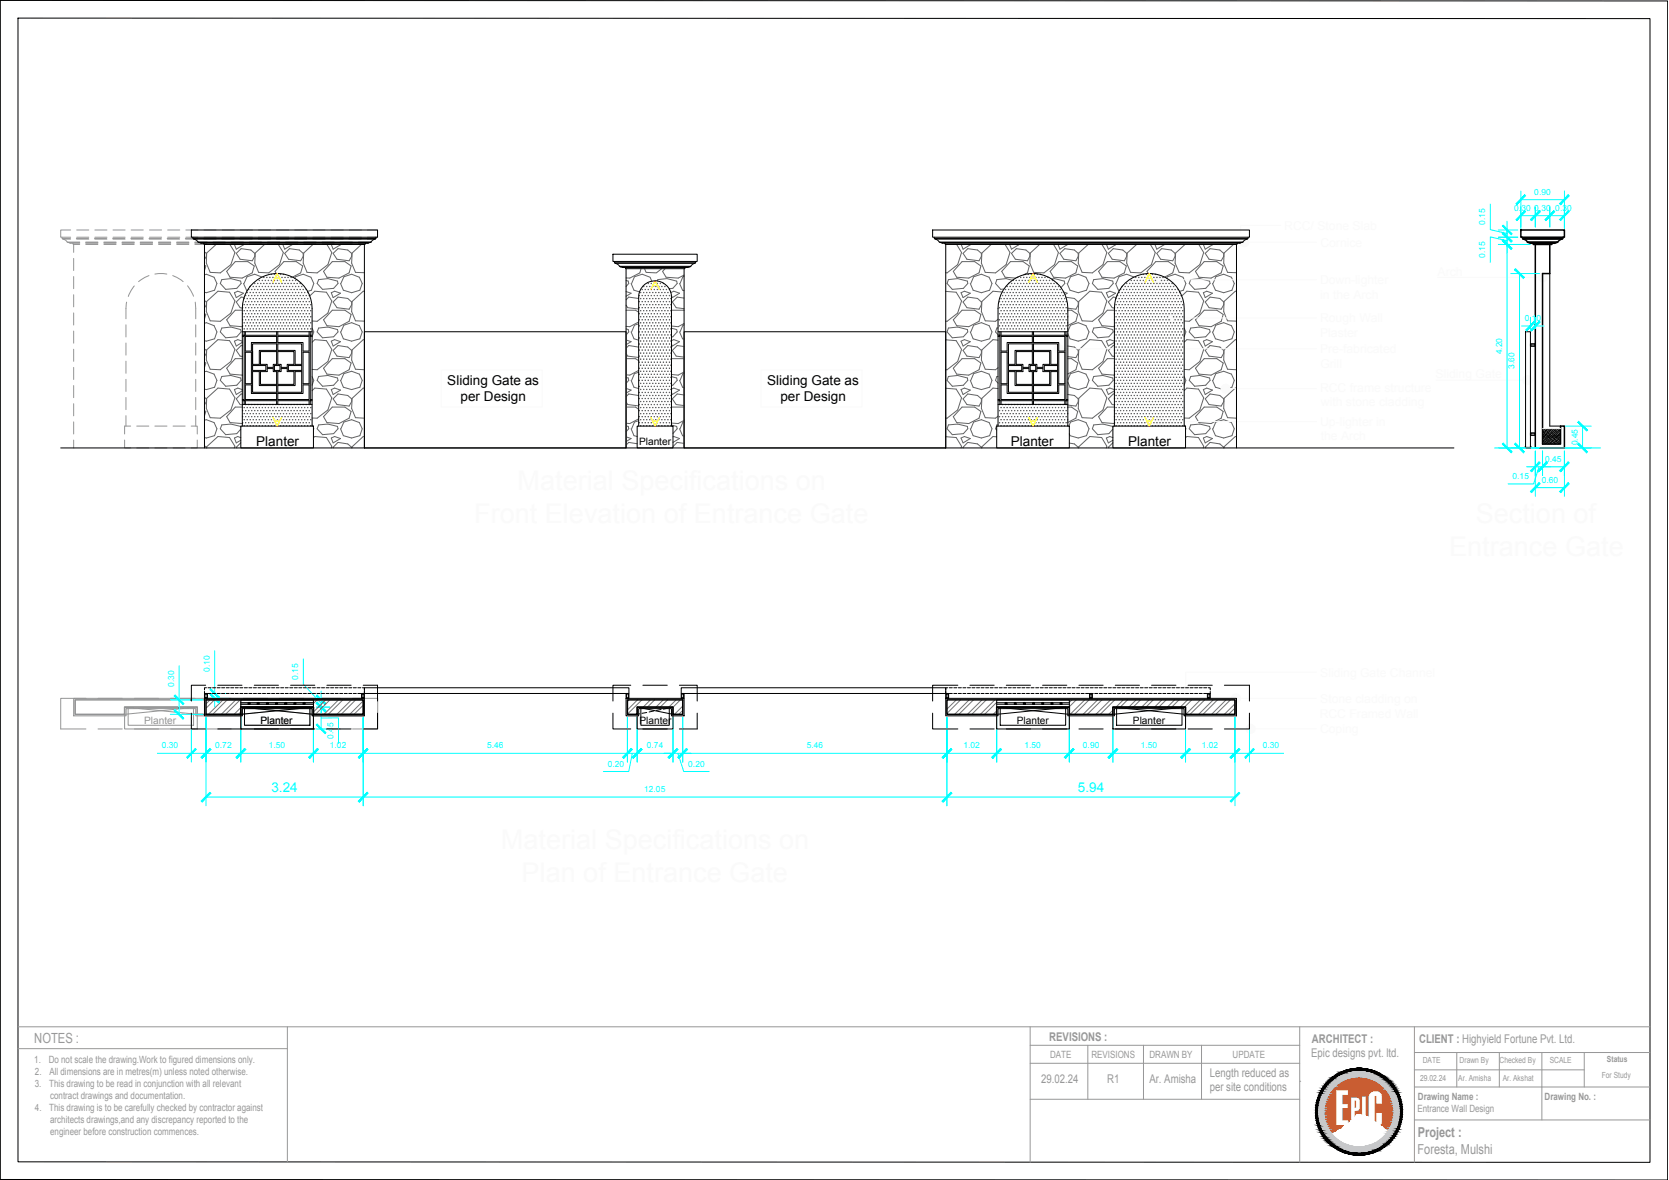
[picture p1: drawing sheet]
<svg xmlns="http://www.w3.org/2000/svg" width="420mm" height="297mm" viewBox="0 0 420 297" stroke-linecap="round" stroke-linejoin="round" font-family="sans-serif">
<defs><g id="words">
<text font-size="12.4" fill="#fff" x="336.3" y="283.3">E C</text>
<text font-size="7.7" fill="#fff" x="340.1" y="281.6">PI</text>
<g font-size="3.5" fill="#989898">
<text x="8.6" y="262.6">NOTES :</text>
<text x="356.9" y="286.3">Project :</text>
<text x="356.9" y="290.4">Foresta, Mulshi</text>
</g>
<g font-size="3.4">
<text x="112.6" y="96.9">Sliding Gate as</text>
<text x="116" y="101">per Design</text>
<text x="193.1" y="96.9">Sliding Gate as</text>
<text x="196.5" y="101">per Design</text>
<text x="64.5" y="112.2">Planter</text>
<text x="254.5" y="112.2">Planter</text>
<text x="284" y="112.2">Planter</text>
</g>
<g font-size="3.4" fill="#0ff">
<text x="68.3" y="199.4">3.24</text>
<text x="271.4" y="199.4">5.94</text>
</g>
<g font-size="3" fill="#989898">
<text x="264.2" y="262">REVISIONS :</text>
<text x="330.3" y="262.6">ARCHITECT :</text>
<text x="357.3" y="262.6">CLIENT : Highyield Fortune Pvt. Ltd.</text>
<text x="330.1" y="266.2">Epic designs pvt. ltd.</text>
<text x="262.1" y="272.7">29.02.24</text>
<text x="278.7" y="272.7">R1</text>
<text x="289.3" y="272.6">Ar. Amisha</text>
<text x="304.5" y="271">Length reduced as</text>
<text x="304.5" y="274.6">per site conditions</text>
</g>
<g font-size="2.6">
<text x="160.9" y="112">Planter</text>
<text x="161" y="182.3">Planter</text>
<text x="255.9" y="182.3">Planter</text>
<text x="285.2" y="182.3">Planter</text>
</g>
<g font-size="2.6" fill="#939598">
<text x="36.3" y="182.3">Planter</text>
<text x="65.6" y="182.3">Planter</text>
</g>
<g font-size="2.5" fill="#989898">
<text x="8.6" y="267.6">1.</text>
<text x="12.3" y="267.6">Do not scale the drawing.Work to figured dimensions only.</text>
<text x="264.4" y="266.3">DATE</text>
<text x="274.8" y="266.3">REVISIONS</text>
<text x="289.4" y="266.3">DRAWN BY</text>
<text x="310.3" y="266.3">UPDATE</text>
<text x="8.8" y="273.6">3.</text>
<text x="8.8" y="270.6">2.</text>
<text x="12.4" y="273.6">This drawing to be read in conjunction with all relevant</text>
<text x="12.4" y="270.6">All dimensions are in metres(m) unless noted otherwise.</text>
<text x="8.8" y="279.6">4.</text>
<text x="12.4" y="279.6">This drawing is to be carefully checked by contractor against</text>
<text x="12.6" y="276.6">contract drawings and documentation.</text>
<text x="356.8" y="280">Entrance Wall Design</text>
<text x="357" y="277">Drawing Name :</text>
<text x="388.8" y="277">Drawing No. :</text>
<text x="12.6" y="282.6">architects drawings,and any discrepancy reported to the</text>
<text x="12.6" y="285.7">engineer before construction commences.</text>
</g>
<g font-size="2.1" fill="#0ff">
<text x="381.2" y="53">0.30</text>
<text x="386.2" y="49.1">0.90</text>
<text x="386.2" y="53">0.30</text>
<text x="391.5" y="53">0.30</text>
<text x="373.9" y="56.7" transform="rotate(-90 373.9 56.7)">0.15</text>
<text x="373.9" y="64.9" transform="rotate(-90 373.9 64.9)">0.15</text>
<text x="383.8" y="80.8">0.10</text>
<text x="378.2" y="89.2" transform="rotate(-90 378.2 89.2)">4.20</text>
<text x="381.3" y="92.9" transform="rotate(-90 381.3 92.9)">3.60</text>
<text x="397.2" y="112.1" transform="rotate(-90 397.2 112.1)">0.45</text>
<text x="389" y="116.2">0.45</text>
<text x="380.8" y="120.6">0.15</text>
<text x="388.1" y="121.5">0.60</text>
<text x="43.8" y="172.8" transform="rotate(-90 43.8 172.8)">0.30</text>
<text x="52.8" y="169.1" transform="rotate(-90 52.8 169.1)">0.10</text>
<text x="75.1" y="171.1" transform="rotate(-90 75.1 171.1)">0.15</text>
<text x="83.9" y="186" transform="rotate(-90 83.9 186)">0.45</text>
<text x="40.7" y="188.4">0.30</text>
<text x="54.2" y="188.4">0.72</text>
<text x="67.6" y="188.4">1.50</text>
<text x="83.1" y="188.4">1.02</text>
<text x="122.6" y="188.4">5.46</text>
<text x="162.9" y="188.4">0.74</text>
<text x="203.1" y="188.4">5.46</text>
<text x="242.5" y="188.4">1.02</text>
<text x="257.9" y="188.4">1.50</text>
<text x="272.6" y="188.4">0.90</text>
<text x="287.2" y="188.4">1.50</text>
<text x="302.6" y="188.4">1.02</text>
<text x="317.9" y="188.4">0.30</text>
<text x="153" y="193">0.20</text>
<text x="173.3" y="193">0.20</text>
<text x="162.2" y="199.4">12.05</text>
</g>
<g font-size="2.1" fill="#989898">
<text x="358.2" y="267.6">DATE</text>
<text x="367.5" y="267.7">Drawn By</text>
<text x="377.5" y="267.7">Checked By</text>
<text x="390.1" y="267.6">SCALE</text>
<text x="404.5" y="267.4">Status</text>
<text x="357.5" y="272">29.02.24</text>
<text x="367.1" y="272.1">Ar. Amisha</text>
<text x="378.3" y="272.1">Ar. Akshat</text>
<text x="403.2" y="271.3">For Study</text>
</g>
<text font-size="1.9" fill="#fff" x="336.5" y="285.9">D E S I G N S</text>
<text font-size="1.4" x="388.4" y="110.2">Planter</text>
</g></defs>
<!-- layer: A_Hatch -->
<g fill="none" stroke="#636466" stroke-width=".25">
<path d="M51.5 75.6l.4 .4v.7l-.4 .8M51.5 63.4l.4 .4v.7l-.4 .8M51.5 69.2l.4-.2 2 .8 .7 1.6-.6 1.7-2.1 .6-.4-.1M51.5 66.7l.3 .3-.3 1.1M51.5 78.9l.3 .2-.3 1.2M52 75.9l2.9-2.6 2.9 .3 1.3 2.2-1 3-2.6 2.1-2.6-.1-1-2.4zM54.4 61.5l-2.4 2.2-.1 2.5 1 2.4 2.6 .1 2.6-2.1 1-3-1.2-2.1M55.8 70.4l2.3-.3 2.5 .7 .1 .6-1.1 1.2-2.8 .2-1.3-1.4zM59 73.7l.9-.4 1.4 .5-1.8 1.1zM59 61.5l.5 1.2 1.8-1.1-.2-.1M59.2 65.9h3.2l1.6 1.1-.5 1.7-2.5 1.3-3.1-.2-.8-1.5zM59.5 63.8l1.2-1.2 2.5 .3 .9 .9v.7l-.6 1.1-3-.3z"/>
<path d="M61 78.1h-1.8l-2.1 2.4 .8 1.5 3.1 .2M61.3 71.4l.9 1.7M61.4 74.9l-.7-.1-1.2 1.2 1 1.5h.5M66 69.8l-1.9-.8-1.9 .7-.8 1.7M66.6 61.5l-2.3 2.2-.2 2.5 1 2.4 2.5 .1 2.8-2.1 .9-3-1.2-2.1M69.6 68.9l-.3-.6 2.2-2.4h3.1l1.6 1.1-.5 1.7-2 1.1M71.2 61.5l.5 1.2 1.8-1.1-.2-.1M71.7 63.8l1.2-1.2 2.5 .3 .9 .9v.7l-.6 1.1-3.1-.3zM74.2 70l.2-.3 1.9-.7 2 .8 .7 1.6-.6 1.7-1 .2M78 74.5l1.2-1.2 3 .3 1.3 2.2-1 3-2.7 2.1-1.2-.1M78.8 61.5l-2.3 2.2-.2 2.5 1 2.4 2.5 .1 2.7-2.1 1-3-1.2-2.1M80.2 70.4l2.3-.3 2.5 .7 .1 .6-1.1 1.2-2.8 .2-1.4-1.4z"/>
<path d="M83.4 73.7l.8-.4 1.5 .5-1.8 1.1zM83.4 61.5l.5 1.2 1.8-1.1-.2-.1M83.7 65.9h3.1l1.6 1.1-.5 1.7-2.6 1.3-3-.2-.9-1.5zM83.7 78.1h3.1l1.6 1-.5 1.8-2.6 1.3-3-.2-.9-1.5zM83.9 76l1.2-1.2 2.4 .3 1 .9v.7l-.6 1.1-3.1-.3zM83.9 63.8l1.2-1.2 2.4 .3 1 .9v.7l-.6 1.1-3.1-.3zM85.7 71.4l.7 1.7 2.1 .6 2.1-.6 .6-1.7-.7-1.6-2-.8-1.9 .7-.8 1.7M91 61.5l-2.4 2.2-.1 2.5 1 2.4 2.2 .1M91.7 73.3h-.3l-2.8 2.6-.1 2.5 1 2.4h2.2M157.6 78.1h2.4l.8 .5M157.6 70.6l.6 .2 .1 .6-.7 .7M157.6 73.4l1.3 .4-1.3 .8"/>
<path d="M157.6 76.8l.4 .7 2.8 .3M158.9 71.4l.7 1.7 1.4 .4M160.8 75.2l-2.5-.4-.7 .7M161.4 67.6l-.3 1.1-2.6 1.3h-.9M162.3 67.6l.3 1 2.6 .1 1.4-1.1M164.1 70.8l-.4-1-2-.8-2 .7-.7 1.7M165.5 70.7l.1-.3 2.3-.3 2.4 .7 .2 .6-1.1 1.2-1 .1M167.4 67.6l-.6 .7 .9 1.5 3 .2 1.5-.8M168.9 73.6l.7-.3 1.5 .5-1.9 1.1-.2-.5M169 78.1h3.2M171.1 71.4l.7 1.7 .4 .1M172.2 75l-1.7-.2-1.3 1.2 1 1.5 2 .2"/>
<path d="M172.2 69.6l-.3 .1-.7 1.7M238.1 73.3l2.6 .3 1.4 2.2-1 3-2.7 2.1-.3-.1M238.8 70.4l2.3-.3 2.4 .7 .1 .6-1.1 1.2-2.8 .2-1.3-1.4zM240.8 61.5l1.3 2.1-1 3-2.7 2.1h-.3M241.9 73.7l.9-.4 1.5 .5-1.9 1.1zM242 61.5l.4 1.2 1.9-1.1-.2-.1M242.2 78.1h3.2l1.5 1-.4 1.8-2.6 1.3-3.1-.2-.8-1.5zM242.2 65.9h3.2l1.5 1.1-.4 1.7-2.6 1.3-3.1-.2-.8-1.5zM242.4 63.8l1.2-1.2 2.5 .3 1 .9v.7l-.6 1.1-3.1-.3zM243.6 74.8l2.5 .3 1 .9v.7l-.6 1.1-3.1-.3-1-1.5zM244.3 71.4l.7 1.7 2.1 .6 2-.6 .6-1.7-.7-1.6-1.9-.8-2 .7-.7 1.7M249.5 61.5l-2.3 2.2-.1 2.5 .9 2.4 2.6 .1 2.7-2.1 1-3-1.3-2.1"/>
<path d="M252.3 73.5l-2.3-.2-2.8 2.6-.1 2.5 .9 2.4 2.6 .1 .6-.5M254.2 61.5l.4 1.2 1.9-1.1-.3-.1M254.6 63.8l1.3-1.2 2.4 .3 .9 .9v.7l-.5 1.1-3.1-.3zM254.8 70.6l-1.5-.5-2.3 .3-.4 1 1.3 1.4h.8M257.7 69.2l1-.5 .4-1.7-1.5-1.1h-3.2l-2.2 2.4 .8 1.5 2.7 .2M261.7 61.5l-2.3 2.2-.2 2.5 1 2.4 2.6 .1 2.7-2.1 .9-3-1.2-2.1M264.8 70.2l.7-.1 2.4 .7 .2 .6-1 1M266.4 61.5l.4 1.2 1.8-1.1-.2-.1M266.6 65.9h3.1l1.6 1.1-.5 1.7-2.5 1.3-3.1-.2-.8-1.5zM266.8 63.8l1.3-1.2 2.4 .3 .9 .9v.7l-.6 1.1-3-.3zM267.8 73.5l.8 .3-.5 .4M268.4 74.8l2.1 .3 .9 .9v.7l-.6 1.1-2-.2"/>
<path d="M268.6 71.4l.8 1.7 2 .6 2.1-.6 .7-1.7-.8-1.6-2-.8-1.9 .7-.7 1.7M268.8 78.1h.9l1.6 1-.5 1.8-2 1M271.6 75.9l2.8-2.6 2.9 .3 1.3 2.2-.9 3-2.7 2.1-2.6-.1-1-2.4zM273.9 61.5l-2.3 2.2-.2 2.5 1 2.4 2.6 .1 2.7-2.1 .9-3-1.2-2.1M275.3 70.4l2.4-.3 2.4 .7 .1 .6-1.1 1.2-2.7 .2-1.4-1.4zM278.5 73.7l.9-.4 1.4 .5-1.8 1.1zM278.6 61.5l.4 1.2 1.8-1.1-.2-.1M278.8 65.9h3.1l1.6 1.1-.5 1.7-2.5 1.3-3.1-.2-.8-1.5zM279 63.8l1.2-1.2 2.5 .3 .9 .9v.7l-.6 1.1-3-.3zM280.5 78.1h-1.7l-2.2 2.4 .8 1.5 3.1 .2M280.8 71.4l.8 1.7h.2M281 74.9l-.8-.1-1.2 1.2 1 1.5h.5"/>
<path d="M285.5 69.8l-1.9-.8-1.9 .7-.7 1.7M286.1 61.5l-2.3 2.2-.2 2.5 1 2.4 2.6 .1 2.7-2.1 .9-3-1.2-2.1M289.1 68.9l-.3-.6 2.2-2.4h3.1l1.6 1.1-.5 1.7-2 1.1M290.7 61.5l.5 1.2 1.8-1.1-.2-.1M291.2 63.8l1.2-1.2 2.5 .3 .9 .9v.7l-.6 1.1-3-.3zM293.7 70l.2-.3 1.9-.7 2 .8 .7 1.6-.6 1.7-.9 .2M297.5 74.5l1.3-1.2 2.9 .3 1.3 2.2-1 3-2.6 2.1-1.3-.1M298.3 61.5l-2.3 2.2-.2 2.5 1 2.4 2.6 .1 2.6-2.1 1-3-1.2-2.1M299.7 70.4a6.5 6.5 0 0 1 4.8 .4l.1 .6-1.1 1.2-2.8 .2-1.3-1.4zM302.9 73.7l.9-.4 1.4 .5-1.8 1.1zM302.9 61.5l.5 1.2 1.8-1.1-.2-.1M303.1 78.1h3.2l1.6 1-.5 1.8-2.5 1.3-3.1-.2-.9-1.5z"/>
<path d="M303.1 65.9h3.2l1.6 1.1-.5 1.7-2.5 1.3-3.1-.2-.9-1.5zM303.4 76l1.2-1.2 2.5 .3 1 .9v.7l-.7 1.1-3-.3zM303.4 63.8l1.2-1.2 2.5 .3 1 .9v.7l-.7 1.1-3-.3zM305.2 71.4l.8 1.7 2.1 .6 2-.6 .6-1.7-.7-1.6-1.9-.8-2 .7-.7 1.7M310.5 61.5l-2.4 2.2v2.5l.9 2.4 2.3 .1M311.3 73.3h-.3l-2.9 2.6v2.5l.9 2.4h2.3M51.5 87.8l.4 .4v.7l-.4 .8M51.5 81.4l.4-.2 2 .8 .7 1.6-.6 1.7-2.1 .6-.4-.1M51.5 93.6l.4-.1 2 .7 .7 1.5-.6 1.8-2.1 .6-.4-.2M51.5 91.1l.3 .3-.3 1.1M52 88.1l2.9-2.6 2.9 .3 1.3 2.2-1 3-2.6 2.1-2.6-.2-1-2.3zM55.8 94.8l2.3-.3 2.5 .7 .1 .5-1.1 1.3-2.8 .2-1.3-1.5z"/>
<path d="M55.8 82.6l2.3-.3 2.5 .7 .1 .6-1.1 1.2-2.8 .2-1.3-1.4zM61 90.3h-1.8l-2.1 2.4 .8 1.5 3.1 .2M61 99.2h-.3l-1.2 1.2 1 1.4 .5 .1M61 87h-.3l-1.2 1.2 1 1.4 .5 .1M61 98.1l-1.1-.4-.9 .4 .5 1.2 1.5-.9M61 85.9l-1.1-.4-.9 .4 .5 1.2 1.5-.9M61 94.4h.1M78.6 86.1l.6-.6 3 .3 1.3 2.2-1 3-2.7 2.1-1.2-.1M78.6 98.3l.6-.6 3 .2 1.3 2.2-1 3.1-2.7 2.1-1.2-.1M78.6 82.6l.4 1-.4 1.2M78.6 94.8l.4 .9-.4 1.3M80.2 94.8l2.3-.3 2.5 .7 .1 .5-1.1 1.3-2.8 .2-1.4-1.5z"/>
<path d="M80.2 82.6l2.3-.3 2.5 .7 .1 .6-1.1 1.2-2.8 .2-1.4-1.4zM83.4 98.1l.8-.4 1.5 .5-1.8 1.1zM83.4 85.9l.8-.4 1.5 .5-1.8 1.1zM83.7 90.3h3.1l1.6 1.1-.5 1.7-2.6 1.3-3-.2-.9-1.5zM83.9 88.2l1.2-1.2 2.4 .4 1 .8v.7l-.6 1.1-3.1-.4zM85.7 83.6l.7 1.7 2.1 .6 2.1-.6 .6-1.7-.7-1.6-2-.8-1.9 .7-.8 1.7M85.7 95.7l.7 1.8 2.1 .6 2.1-.6 .6-1.8-.7-1.5-2-.7-1.9 .6-.8 1.6M91.7 97.7h-.3l-2.8 2.6-.1 2.5 1 2.3 2.2 .2M91.7 85.5h-.3l-2.8 2.6-.1 2.5 1 2.3 2.2 .2M157.6 90.3h2.4l.8 .5M157.6 95l.6 .2 .1 .5-.7 .8M157.6 82.8l.6 .2 .1 .6-.7 .7"/>
<path d="M157.6 85.6l1.3 .4-1.3 .8M157.6 97.8l1.3 .4-1.3 .8M157.6 89l.4 .6 2.8 .4M158.9 83.6l.7 1.7 1.2 .3M158.9 95.7l.7 1.8 1.2 .3M160.8 99.6l-2.5-.4-.7 .7M160.8 87.4l-2.5-.4-.7 .7M160.8 81.5l-1.1 .4-.7 1.7M160.8 93.7l-1.1 .4-.7 1.6M160.8 93.2l-2.3 1.2-.9-.1M160.8 81.1l-2.3 1.1h-.9M169 90.3h3.2"/>
<path d="M169 94.8l1.3 .4 .2 .5-1.1 1.3h-.4M169 82.6l1.3 .4 .2 .6-1.1 1.2h-.4M169 97.9l.6-.2 1.5 .5-1.9 1.1-.2-.5M169 85.8l.6-.3 1.5 .5-1.9 1.1-.2-.5M171.1 83.6l.7 1.7 .4 .1M171.1 95.7l.7 1.8 .4 .1M172.2 99.4l-1.7-.2-1.3 1.2 1 1.4 2 .3M172.2 87.2l-1.7-.2-1.3 1.2 1 1.4 2 .3M172.2 81.8l-.3 .1-.7 1.7M172.2 94l-.3 .1-.7 1.6M172.2 93.6l-1.5 .8-1.7-.1M172.2 81.4l-1.5 .8-1.7-.1"/>
<path d="M238.1 85.5l2.6 .3 1.4 2.2-1 3-2.7 2.1h-.3M238.1 97.7l2.6 .2 1.4 2.2-1 3.1-2.7 2.1h-.3M238.8 94.8l2.3-.3 2.4 .7 .1 .5-1.1 1.3-2.8 .2-1.3-1.5zM238.8 82.6l2.3-.3 2.4 .7 .1 .6-1.1 1.2-2.8 .2-1.3-1.4zM241.9 98.1l.9-.4 1.5 .5-1.9 1.1zM241.9 85.9l.9-.4 1.5 .5-1.9 1.1zM242.2 90.3h3.2l1.5 1.1-.4 1.7-2.6 1.3-3.1-.2-.8-1.5zM243.6 99.2l2.5 .4 1 .8v.7l-.6 1.1-3.1-.4-1-1.4zM243.6 87l2.5 .4 1 .8v.7l-.6 1.1-3.1-.4-1-1.4zM244.3 83.6l.7 1.7 2.1 .6 2-.6 .6-1.7-.7-1.6-1.9-.8-2 .7-.7 1.7M244.3 95.7l.7 1.8 2.1 .6 2-.6 .6-1.8-.7-1.5-1.9-.7-2 .6-.7 1.6M251.2 94.8h-.2l-.4 .9 .6 .8"/>
<path d="M251.2 82.5l-.2 .1-.4 1 .6 .7M251.2 97.8l-1.2-.1-2.8 2.6-.1 2.5 .9 2.3 2.6 .2 .6-.5M251.2 85.6l-1.2-.1-2.8 2.6-.1 2.5 .9 2.3 2.6 .2 .6-.5M268.8 87.1l1.7 .3 .9 .8v.7l-.6 1.1-2-.2M268.8 99.3l1.7 .3 .9 .8v.7l-.6 1.1-2-.2M268.8 83.4l.7-1.5 1.9-.7 2 .8 .8 1.6-.7 1.7-2.1 .6-2-.6-.6-1.3M268.8 95.6l.7-1.5 1.9-.6 2 .7 .8 1.5-.7 1.8-2.1 .6-2-.6-.6-1.3M268.8 90.3h.9l1.6 1.1-.5 1.7-2 1M271.6 88.1l2.8-2.6 2.9 .3 1.3 2.2-.9 3-2.7 2.1-2.6-.2-1-2.3zM275.3 94.8l2.4-.3 2.4 .7 .1 .5-1.1 1.3-2.7 .2-1.4-1.5zM275.3 82.6l2.4-.3 2.4 .7 .1 .6-1.1 1.2-2.7 .2-1.4-1.4zM280.5 87h-.3l-1.2 1.2 1 1.4 .5 .1"/>
<path d="M280.5 99.2h-.3l-1.2 1.2 1 1.4 .5 .1M280.5 98.1l-1.1-.4-.9 .4 .5 1.2 1.5-.9M280.5 85.9l-1.1-.4-.9 .4 .5 1.2 1.5-.9M280.5 90.3h-1.7l-2.2 2.4 .8 1.5 3.1 .2M298.1 86.1l.7-.6 2.9 .3 1.3 2.2-1 3-2.6 2.1-1.3-.1M298.1 98.3l.7-.6 2.9 .2 1.3 2.2-1 3.1-2.6 2.1-1.3-.1M298.1 82.6l.4 1-.4 1.2M298.1 94.8l.4 .9-.4 1.3M299.8 94.8l2.2-.3 2.5 .7 .1 .5-1.1 1.3-2.8 .2-1.3-1.5zM299.8 82.6l2.2-.3 2.5 .7 .1 .6-1.1 1.2-2.8 .2-1.3-1.4zM302.9 98.1l.9-.4 1.4 .5-1.8 1.1zM302.9 85.9l.9-.4 1.4 .5-1.8 1.1z"/>
<path d="M303.1 90.3h3.2l1.6 1.1-.5 1.7-2.5 1.3-3.1-.2-.9-1.5zM303.4 88.2l1.2-1.2 2.5 .4 1 .8v.7l-.7 1.1-3-.4zM305.2 83.6l.8 1.7 2.1 .6 2-.6 .6-1.7-.7-1.6-1.9-.8-2 .7-.7 1.7M305.2 95.7l.8 1.8 2.1 .6M305.4 95.7l.7-1.6 2-.6 1.9 .7 .7 1.5-.6 1.8-1 .3M311.3 85.5h-.3l-2.9 2.6v2.5l.9 2.3 2.3 .2M311.3 97.7h-.3l-2.9 2.6v2.5l.9 2.3 2.3 .2M51.5 112.2l.4 .6M51.5 100l.4 .4v.7l-.4 .8M51.5 105.8l.4-.2 2 .8 .7 1.5-.6 1.8-2.1 .6-.4-.2M51.5 103.4l.3 .2-.3 1.1M52 112.8v-.3l2.9-2.6 2.9 .2 1.3 2.2-.1 .5"/>
<path d="M52 100.3l2.9-2.6 2.9 .2 1.3 2.2-1 3.1-2.6 2.1-2.6-.2-1-2.3zM60.6 107.6v-.3l-2.5-.5-2.3 .2-.3 .9 1.3 1.5 2.8-.2 1-1.2M60.6 111.4l-1.1 1.2 .1 .2M60.6 110.2l-.7-.3-.9 .4 .5 1.2 1.1-.7M61 102.5h-1.8l-2.1 2.4 .8 1.5 3.1 .2M78.6 107l.1 .3M78.9 110.2l.3-.3 3 .2 1.3 2.2-.1 .5M78.9 107.8v.3M80.2 107l2.3-.2 2.5 .5 .1 .6-1.1 1.3-2.8 .2-1.4-1.5zM83.4 110.3l.8-.4 1.5 .5-1.8 1.1zM83.7 102.5h3.1l1.6 1.1-.5 1.7-2.6 1.3-3-.2-.9-1.5zM83.9 100.4l1.2-1.2 2.4 .4 1 .8v.7l-.6 1.1-3.1-.4z"/>
<path d="M84 112.8l-.1-.2 1.2-1.2 2.4 .3 1 1.1M85.7 107.9l.7 1.8 2.1 .6 2.1-.6 .6-1.8-.7-1.5-2-.8-1.9 .6-.8 1.7M91.7 109.9h-.3l-2.8 2.6v.3M157.6 102.5h2.4l.8 .5M157.6 107.2l.6 .1 .1 .6-.7 .8M157.6 110l1.3 .4-1.3 .8M157.6 101.2l.4 .6 2.8 .4M158.9 107.9l.7 1.8 .8 .2M160.4 111.7l-2.1-.3-.7 .6M160.8 105.9l-1.1 .3-.7 1.7M160.8 105.4l-2.3 1.2-.9-.1M169 102.5h3.2"/>
<path d="M169 107l1.3 .3 .2 .6-1.1 1.2M169.4 110l.2-.1 1.5 .5-1.7 1M171.1 107.9l.7 1.8 .4 .1M172.2 111.6l-1.7-.2-1.1 1M172.2 106.2h-.3l-.7 1.7M172.2 105.8l-1.5 .8-1.7-.1M238.1 109.9l2.6 .2 1.4 2.2-.2 .5M238.8 107l2.3-.2 2.4 .5 .1 .6-1.1 1.3-2.8 .2-1.3-1.5zM241.9 110.3l.9-.4 1.5 .5-1.9 1.1zM242.2 102.5h3.2l1.5 1.1-.4 1.7-2.6 1.3-3.1-.2-.8-1.5zM242.5 112.8l-.1-.2 1.2-1.2 2.5 .3 1 1.1M244.3 107.9l.7 1.8 2.1 .6 2-.6 .6-1.8-.7-1.5-1.9-.8-2 .6-.7 1.7"/>
<path d="M250.9 110l-.9-.1-2.8 2.6v.3M251.2 107h-.2l-.4 .9 .3 .4M268.8 102.5h.9l1.6 1.1-.5 1.7-2 1M269.1 107.3l.4-1.1 1.9-.6 2 .8 .8 1.5-.7 1.8-2.1 .6-2-.6-.2-.5M269.2 111.5l1.3 .2 .9 1.1M271.6 112.8v-.3l2.8-2.6 2.9 .2 1.3 2.2-.1 .5M271.6 100.3l2.8-2.6 2.9 .2 1.3 2.2-.9 3.1-2.7 2.1-2.6-.2-1-2.3zM280.2 107.6l-.1-.3-2.4-.5-2.4 .2-.3 .9 1.4 1.5 2.7-.2 1.1-1.2M280.2 111.4l-1.2 1.2 .1 .2M280.2 110.2l-.8-.3-.9 .4 .5 1.2 1.2-.7M280.5 102.5h-1.7l-2.2 2.4 .8 1.5 3.1 .2M298.1 107l.1 .3"/>
<path d="M298.4 110.2l.4-.3 2.9 .2 1.3 2.2-.1 .5M298.4 107.8v.3M299.8 107l2.2-.2 2.5 .5 .1 .6-1.1 1.3-2.8 .2-1.3-1.5zM302.9 110.3l.9-.4 1.4 .5-1.8 1.1zM303.1 102.5h3.2l1.6 1.1-.5 1.7-2.5 1.3-3.1-.2-.9-1.5zM303.4 100.4l1.2-1.2 2.5 .4 1 .8v.7l-.7 1.1-3-.4zM303.5 112.8l-.1-.2 1.2-1.2 2.5 .3 1 1.1M305.2 107.9l.8 1.8 2.1 .6 2-.6 .6-1.8-.7-1.5-1.9-.8-2 .6-.7 1.7M311.3 109.9h-.3l-2.9 2.6v.3"/>
</g>
<g fill="#636466" stroke="#636466" stroke-width=".25">
<path d="M258 69.1h.2z"/>
<path d="M258.8 69.1h.2z"/>
<path d="M259.5 69.1h.2z"/>
<path d="M290.8 69.1h.2z"/>
<path d="M261.1 69.1h.1z"/>
<path d="M287.7 69.1h.2z"/>
<path d="M256.1 69.8h.2z"/>
<path d="M258.4 69.8h.2z"/>
<path d="M291.9 69.8h.2z"/>
<path d="M260.7 69.8h.2z"/>
<path d="M261.5 69.8h.1z"/>
<path d="M287.4 69.8h.1z"/>
<path d="M255.1 70.5v.2z"/>
<path d="M256.5 70.6h.2z"/>
<path d="M258 70.6h.2z"/>
<path d="M258.9 70.5v.2z"/>
<path d="M259.5 70.6h.2z"/>
<path d="M261.1 70.6h.1z"/>
<path d="M262.7 70.5v.2z"/>
<path d="M264.1 70.6h.2z"/>
<path d="M264.9 70.6h.1z"/>
<path d="M292.3 70.6h.2z"/>
<path d="M293.8 70.6h.2z"/>
<path d="M285.5 70.5v.2z"/>
<path d="M286.2 70.6h.2z"/>
<path d="M287.7 70.6h.2z"/>
<path d="M290 70.6h.2z"/>
<path d="M290.8 70.6h.2z"/>
<path d="M253.8 71.4h.2z"/>
<path d="M256.9 71.3l.1 .1z"/>
<path d="M257.7 71.3l.1 .1z"/>
<path d="M258.4 71.4h.2z"/>
<path d="M259.9 71.4h.2z"/>
<path d="M260.7 71.3l.1 .1z"/>
<path d="M261.5 71.3l.1 .1z"/>
<path d="M262.2 71.4h.2z"/>
<path d="M263.7 71.4h.2z"/>
<path d="M266 71.4h.2z"/>
<path d="M285.1 71.4h.1z"/>
<path d="M288.9 71.4h.2z"/>
<path d="M290.4 71.4h.2z"/>
<path d="M291.2 71.3l.1 .1z"/>
<path d="M292 71.3l.1 .1z"/>
<path d="M292.7 71.4h.2z"/>
<path d="M293.5 71.4h.1z"/>
<path d="M294.2 71.4h.2z"/>
<path d="M295 71.3l.1 .1z"/>
<path d="M253.5 72.1h.1z"/>
<path d="M256.5 72.1l.1 .1z"/>
<path d="M258 72.1h.2z"/>
<path d="M258.8 72.1h.2z"/>
<path d="M259.5 72.1h.2z"/>
<path d="M260.3 72.1l.1 .1z"/>
<path d="M261.1 72.1h.1z"/>
<path d="M262.6 72.1h.2z"/>
<path d="M264.9 72.1h.1z"/>
<path d="M265.6 72.1h.2z"/>
<path d="M266.4 72.1h.2z"/>
<path d="M283.2 72.1l.1 .1z"/>
<path d="M284 72.1h.1z"/>
<path d="M286.2 72.1h.2z"/>
<path d="M287.8 72.1h.1z"/>
<path d="M290 72.1h.2z"/>
<path d="M290.8 72.1l.1 .1z"/>
<path d="M292.3 72.1h.2z"/>
<path d="M293.8 72.1h.2z"/>
<path d="M294.6 72.1l.1 .1z"/>
<path d="M253.8 72.9h.2z"/>
<path d="M255.4 72.9h.1z"/>
<path d="M256.1 72.9h.2z"/>
<path d="M257.6 72.9h.2z"/>
<path d="M258.4 72.9h.2z"/>
<path d="M259.9 72.9h.2z"/>
<path d="M260.7 72.9h.2z"/>
<path d="M261.5 72.9h.1z"/>
<path d="M262.2 72.9h.2z"/>
<path d="M263.7 72.9h.2z"/>
<path d="M266 72.9h.2z"/>
<path d="M282 72.9h.2z"/>
<path d="M282.8 72.9h.2z"/>
<path d="M284.3 72.9h.2z"/>
<path d="M285.1 72.9h.1z"/>
<path d="M286.6 72.9h.2z"/>
<path d="M288.9 72.9h.2z"/>
<path d="M289.6 72.9h.2z"/>
<path d="M290.4 72.9h.2z"/>
<path d="M291.2 72.9h.1z"/>
<path d="M292.7 72.9h.2z"/>
<path d="M293.5 72.9h.1z"/>
<path d="M296.5 72.9h.2z"/>
<path d="M255 73.6h.1z"/>
<path d="M255.7 73.6h.2z"/>
<path d="M256.5 73.6h.2z"/>
<path d="M258 73.6h.2z"/>
<path d="M258.8 73.6h.2z"/>
<path d="M260.3 73.6h.2z"/>
<path d="M261.1 73.6h.1z"/>
<path d="M263.4 73.6h.1z"/>
<path d="M265.6 73.6h.2z"/>
<path d="M267.2 73.6h.1z"/>
<path d="M283.2 73.6h.1z"/>
<path d="M284.7 73.6h.2z"/>
<path d="M287 73.6h.1z"/>
<path d="M288.5 73.6h.2z"/>
<path d="M290.8 73.6h.2z"/>
<path d="M292.3 73.6h.2z"/>
<path d="M293.8 73.6h.2z"/>
<path d="M294.6 73.6h.2z"/>
<path d="M296.9 73.6h.2z"/>
<path d="M252.3 74.4h.2z"/>
<path d="M253.9 74.3v.2z"/>
<path d="M254.6 74.4h.2z"/>
<path d="M255.4 74.4h.1z"/>
<path d="M257 74.3v.2z"/>
<path d="M257.6 74.4h.2z"/>
<path d="M258.4 74.4h.2z"/>
<path d="M259.9 74.4h.2z"/>
<path d="M261.5 74.4h.1z"/>
<path d="M262.2 74.4h.2z"/>
<path d="M263 74.4h.1z"/>
<path d="M263.7 74.4h.2z"/>
<path d="M266 74.4h.2z"/>
<path d="M266.8 74.4h.2z"/>
<path d="M267.5 74.4h.2z"/>
<path d="M284.3 74.4h.2z"/>
<path d="M285.1 74.4h.1z"/>
<path d="M288.9 74.4h.2z"/>
<path d="M290.4 74.4h.2z"/>
<path d="M291.3 74.3v.2z"/>
<path d="M292.7 74.4h.2z"/>
<path d="M293.5 74.4h.1z"/>
<path d="M294.2 74.4h.2z"/>
<path d="M295.1 74.3v.2z"/>
<path d="M297.3 74.4h.1z"/>
<path d="M252.7 75.2h.2z"/>
<path d="M253.4 75.2h.2z"/>
<path d="M256.5 75.2h.2z"/>
<path d="M258 75.2h.2z"/>
<path d="M258.8 75.1l.1 .2z"/>
<path d="M260.3 75.2h.2z"/>
<path d="M261.1 75.2h.1z"/>
<path d="M261.8 75.2h.2z"/>
<path d="M262.6 75.1l.1 .2z"/>
<path d="M264.1 75.2h.2z"/>
<path d="M264.9 75.2h.1z"/>
<path d="M265.6 75.2h.2z"/>
<path d="M266.4 75.1l.1 .2z"/>
<path d="M283.2 75.2h.1z"/>
<path d="M283.9 75.2h.2z"/>
<path d="M285.5 75.1v.2z"/>
<path d="M286.3 75.1l.1 .1z"/>
<path d="M287.7 75.2h.2z"/>
<path d="M290.1 75.1l.1 .1z"/>
<path d="M291.5 75.2h.2z"/>
<path d="M293.9 75.1l.1 .1z"/>
<path d="M294.6 75.2h.2z"/>
<path d="M254.6 75.9h.2z"/>
<path d="M255.4 75.9h.1z"/>
<path d="M257.6 75.9h.2z"/>
<path d="M258.4 75.9l.1 .1z"/>
<path d="M259.9 75.9h.2z"/>
<path d="M261.5 75.9h.1z"/>
<path d="M262.3 75.9v.1z"/>
<path d="M263 75.9h.1z"/>
<path d="M263.7 75.9h.2z"/>
<path d="M266.1 75.9v.1z"/>
<path d="M266.8 75.9h.2z"/>
<path d="M267.5 75.9h.2z"/>
<path d="M268.3 75.9h.2z"/>
<path d="M282.8 75.9h.2z"/>
<path d="M285.1 75.9l.1 .1z"/>
<path d="M288.9 75.9l.1 .1z"/>
<path d="M292.7 75.9l.1 .1z"/>
<path d="M293.5 75.9h.1z"/>
<path d="M297.3 75.9h.1z"/>
<path d="M252.7 76.7h.2z"/>
<path d="M253.4 76.7h.2z"/>
<path d="M254.2 76.7h.2z"/>
<path d="M255 76.7h.1z"/>
<path d="M255.7 76.7h.2z"/>
<path d="M256.5 76.7h.2z"/>
<path d="M258 76.7h.2z"/>
<path d="M258.8 76.7h.2z"/>
<path d="M259.5 76.7h.2z"/>
<path d="M261.1 76.7h.1z"/>
<path d="M262.6 76.7h.2z"/>
<path d="M264.9 76.7h.1z"/>
<path d="M267.2 76.7h.1z"/>
<path d="M267.9 76.7h.2z"/>
<path d="M281.6 76.7h.2z"/>
<path d="M283.2 76.7h.1z"/>
<path d="M283.9 76.7h.2z"/>
<path d="M285.5 76.7h.1z"/>
<path d="M286.2 76.7h.2z"/>
<path d="M287.7 76.7h.2z"/>
<path d="M288.5 76.7h.2z"/>
<path d="M289.3 76.7h.1z"/>
<path d="M290.8 76.7h.2z"/>
<path d="M292.3 76.7h.2z"/>
<path d="M293.8 76.7h.2z"/>
<path d="M294.6 76.7h.2z"/>
<path d="M295.4 76.7h.1z"/>
<path d="M296.1 76.7h.2z"/>
<path d="M252.3 77.5h.2z"/>
<path d="M254.6 77.5h.2z"/>
<path d="M256.1 77.5h.2z"/>
<path d="M258.4 77.5h.2z"/>
<path d="M259.9 77.5h.2z"/>
<path d="M260.7 77.5h.2z"/>
<path d="M263 77.5h.1z"/>
<path d="M263.7 77.5h.2z"/>
<path d="M266.8 77.5h.2z"/>
<path d="M267.5 77.5h.2z"/>
<path d="M268.3 77.5h.2z"/>
<path d="M281.3 77.5h.1z"/>
<path d="M282.8 77.5h.2z"/>
<path d="M285.1 77.5h.1z"/>
<path d="M287.4 77.5h.1z"/>
<path d="M288.9 77.5h.2z"/>
<path d="M289.6 77.5h.2z"/>
<path d="M291.9 77.5h.2z"/>
<path d="M294.2 77.5h.2z"/>
<path d="M297.3 77.5h.1z"/>
<path d="M252.7 78.2h.2z"/>
<path d="M253.4 78.2h.2z"/>
<path d="M254.2 78.2h.2z"/>
<path d="M256.5 78.2h.2z"/>
<path d="M258 78.2h.2z"/>
<path d="M258.9 78.1v.2z"/>
<path d="M260.3 78.2h.2z"/>
<path d="M261.1 78.2h.1z"/>
<path d="M262.7 78.1v.2z"/>
<path d="M263.4 78.2h.1z"/>
<path d="M264.1 78.2h.2z"/>
<path d="M264.9 78.2h.1z"/>
<path d="M265.6 78.2h.2z"/>
<path d="M266.5 78.1v.2z"/>
<path d="M267.2 78.2h.1z"/>
<path d="M268.7 78.2h.2z"/>
<path d="M281.7 78.1v.2z"/>
<path d="M283.2 78.2h.1z"/>
<path d="M283.9 78.2h.2z"/>
<path d="M286.2 78.2h.2z"/>
<path d="M287.7 78.2h.2z"/>
<path d="M290 78.2h.2z"/>
<path d="M291.5 78.2h.2z"/>
<path d="M292.3 78.2h.2z"/>
<path d="M293.8 78.2h.2z"/>
<path d="M294.6 78.2h.2z"/>
<path d="M297.6 78.2h.2z"/>
<path d="M251.5 79h.2z"/>
<path d="M253.8 79h.2z"/>
<path d="M254.6 79h.2z"/>
<path d="M255.4 79h.1z"/>
<path d="M256.9 78.9l.1 .2z"/>
<path d="M257.7 78.9l.1 .1z"/>
<path d="M258.4 79h.2z"/>
<path d="M259.2 79h.1z"/>
<path d="M259.9 79h.2z"/>
<path d="M261.5 78.9l.1 .1z"/>
<path d="M262.2 79h.2z"/>
<path d="M263.7 79h.2z"/>
<path d="M265.3 78.9l.1 .1z"/>
<path d="M266 79h.2z"/>
<path d="M266.8 79h.2z"/>
<path d="M267.5 79h.2z"/>
<path d="M268.4 78.9v.2z"/>
<path d="M284.4 78.9l.1 .1z"/>
<path d="M285.1 79h.1z"/>
<path d="M286.6 79h.2z"/>
<path d="M288.9 79h.2z"/>
<path d="M290.4 79h.2z"/>
<path d="M291.2 78.9l.1 .2z"/>
<path d="M292.7 79h.2z"/>
<path d="M293.5 79h.1z"/>
<path d="M295 78.9l.1 .2z"/>
<path d="M295.8 78.9l.1 .1z"/>
<path d="M252.7 79.7h.2z"/>
<path d="M253.5 79.7h.1z"/>
<path d="M256.5 79.7l.1 .1z"/>
<path d="M258 79.7h.2z"/>
<path d="M262.6 79.7h.2z"/>
<path d="M264.2 79.7v.1z"/>
<path d="M264.9 79.7h.1z"/>
<path d="M266.4 79.7h.2z"/>
<path d="M267.2 79.7h.1z"/>
<path d="M268.7 79.7h.2z"/>
<path d="M290 79.7h.2z"/>
<path d="M292.3 79.7h.2z"/>
<path d="M254.6 80.5h.2z"/>
<path d="M258.4 80.5h.2z"/>
<path d="M259.9 80.5h.2z"/>
<path d="M260.7 80.5h.2z"/>
<path d="M261.5 80.5h.1z"/>
<path d="M262.2 80.5h.2z"/>
<path d="M263.7 80.5h.2z"/>
<path d="M267.5 80.5h.2z"/>
<path d="M268.3 80.5h.2z"/>
<path d="M280.5 80.5h.2z"/>
<path d="M282 80.5h.2z"/>
<path d="M288.9 80.5h.2z"/>
<path d="M290.4 80.5h.2z"/>
<path d="M293.5 80.5h.1z"/>
<path d="M251.9 81.3h.2z"/>
<path d="M255 81.3h.1z"/>
<path d="M256.5 81.3h.2z"/>
<path d="M258.8 81.3h.2z"/>
<path d="M260.3 81.3h.2z"/>
<path d="M261.1 81.3h.1z"/>
<path d="M262.6 81.3h.2z"/>
<path d="M263.4 81.3h.1z"/>
<path d="M265.6 81.3h.2z"/>
<path d="M268.7 81.3h.2z"/>
<path d="M281.6 81.3h.2z"/>
<path d="M282.4 81.3h.2z"/>
<path d="M287 81.3h.1z"/>
<path d="M290.8 81.3h.2z"/>
<path d="M291.5 81.3h.2z"/>
<path d="M292.3 81.3h.2z"/>
<path d="M293.8 81.3h.2z"/>
<path d="M294.6 81.3h.2z"/>
<path d="M296.1 81.3h.2z"/>
<path d="M296.9 81.3h.2z"/>
<path d="M254.6 82h.2z"/>
<path d="M257.6 82h.2z"/>
<path d="M258.4 82h.2z"/>
<path d="M259.9 82h.2z"/>
<path d="M261.5 82h.1z"/>
<path d="M262.2 82h.2z"/>
<path d="M263.7 82h.2z"/>
<path d="M266 82h.2z"/>
<path d="M266.8 82h.2z"/>
<path d="M267.5 82h.2z"/>
<path d="M268.4 81.9v.2z"/>
<path d="M285.1 82h.1z"/>
<path d="M290.4 82h.2z"/>
<path d="M293.5 82h.1z"/>
<path d="M297.3 82h.1z"/>
<path d="M252.7 82.8h.2z"/>
<path d="M253.4 82.8h.2z"/>
<path d="M256.5 82.8h.2z"/>
<path d="M258 82.8h.2z"/>
<path d="M258.8 82.7l.1 .2z"/>
<path d="M260.3 82.8h.2z"/>
<path d="M261.1 82.8h.1z"/>
<path d="M262.6 82.7l.1 .2z"/>
<path d="M264.9 82.8h.1z"/>
<path d="M265.6 82.8h.2z"/>
<path d="M266.4 82.7l.1 .2z"/>
<path d="M268.7 82.8h.2z"/>
<path d="M283.2 82.8h.1z"/>
<path d="M283.9 82.8h.2z"/>
<path d="M286.3 82.7l.1 .1z"/>
<path d="M287.7 82.8h.2z"/>
<path d="M290.1 82.7l.1 .1z"/>
<path d="M292.3 82.8h.2z"/>
<path d="M294.6 82.8h.2z"/>
<path d="M296.1 82.8h.2z"/>
<path d="M297.7 82.7l.1 .1z"/>
<path d="M285.1 83.5l.1 .1z"/>
<path d="M290.4 83.6h.2z"/>
<path d="M292.7 83.5l.1 .1z"/>
<path d="M293.5 83.5l.1 .1z"/>
<path d="M295 83.6h.1z"/>
<path d="M297.3 83.5l.1 .1z"/>
<path d="M283.2 84.3h.1z"/>
<path d="M286.2 84.3h.2z"/>
<path d="M287.7 84.3h.2z"/>
<path d="M289.3 84.3h.1z"/>
<path d="M290.8 84.3h.2z"/>
<path d="M293.8 84.3h.2z"/>
<path d="M294.6 84.3h.2z"/>
<path d="M296.1 84.3h.2z"/>
<path d="M297.6 84.3h.2z"/>
<path d="M282.8 85.1h.2z"/>
<path d="M283.5 85.1h.2z"/>
<path d="M284.3 85.1h.2z"/>
<path d="M285.1 85.1h.1z"/>
<path d="M287.4 85.1h.1z"/>
<path d="M288.1 85.1h.2z"/>
<path d="M288.9 85.1h.2z"/>
<path d="M289.6 85.1h.2z"/>
<path d="M290.4 85.1h.2z"/>
<path d="M291.9 85.1h.2z"/>
<path d="M293.5 85.1h.1z"/>
<path d="M294.2 85.1h.2z"/>
<path d="M295.7 85.1h.2z"/>
<path d="M296.5 85.1h.2z"/>
<path d="M283.9 85.8h.2z"/>
<path d="M286.2 85.8h.2z"/>
<path d="M292.3 85.8h.2z"/>
<path d="M294.6 85.8h.2z"/>
<path d="M297.6 85.8h.2z"/>
<path d="M282.8 86.6h.2z"/>
<path d="M285.1 86.6h.1z"/>
<path d="M288.9 86.6h.2z"/>
<path d="M290.4 86.6h.2z"/>
<path d="M292.7 86.6h.2z"/>
<path d="M293.5 86.6h.1z"/>
<path d="M297.3 86.6h.1z"/>
<path d="M281.6 87.4h.2z"/>
<path d="M283.2 87.3l.1 .1z"/>
<path d="M284 87.3l.1 .1z"/>
<path d="M285.5 87.4h.1z"/>
<path d="M286.2 87.4h.2z"/>
<path d="M287.8 87.3l.1 .1z"/>
<path d="M290 87.4h.2z"/>
<path d="M291.6 87.3l.1 .1z"/>
<path d="M292.3 87.4h.2z"/>
<path d="M293.8 87.4h.2z"/>
<path d="M294.6 87.3l.1 .1z"/>
<path d="M297.6 87.4h.2z"/>
<path d="M280.5 88.1h.2z"/>
<path d="M288.9 88.1h.2z"/>
<path d="M290.4 88.1h.2z"/>
<path d="M293.5 88.1h.1z"/>
<path d="M283.2 88.9h.1z"/>
<path d="M284.7 88.9h.2z"/>
<path d="M287 88.9h.1z"/>
<path d="M289.3 88.9h.1z"/>
<path d="M290.8 88.9h.2z"/>
<path d="M292.3 88.9h.2z"/>
<path d="M294.6 88.9h.2z"/>
<path d="M296.9 88.9h.2z"/>
<path d="M297.6 88.9h.2z"/>
<path d="M285.1 89.6h.1z"/>
<path d="M292.7 89.6h.2z"/>
<path d="M293.5 89.6h.1z"/>
<path d="M283.2 90.4h.1z"/>
<path d="M283.9 90.4h.2z"/>
<path d="M286.3 90.4h.1z"/>
<path d="M287.7 90.4h.2z"/>
<path d="M290.1 90.4h.1z"/>
<path d="M291.5 90.4h.2z"/>
<path d="M292.3 90.4h.2z"/>
<path d="M293.9 90.4h.1z"/>
<path d="M294.6 90.4h.2z"/>
<path d="M297.7 90.4h.1z"/>
<path d="M280.5 91.2h.2z"/>
<path d="M285.1 91.1l.1 .2z"/>
<path d="M290.4 91.2h.2z"/>
<path d="M291.2 91.2h.1z"/>
<path d="M293.5 91.1l.1 .1z"/>
<path d="M294.2 91.2h.2z"/>
<path d="M297.3 91.1l.1 .1z"/>
<path d="M283.2 91.9h.1z"/>
<path d="M283.9 91.9h.2z"/>
<path d="M286.2 91.9h.2z"/>
<path d="M287.7 91.9h.2z"/>
<path d="M293.8 91.9h.2z"/>
<path d="M294.6 91.9h.2z"/>
<path d="M296.1 91.9h.2z"/>
<path d="M297.6 91.9h.2z"/>
<path d="M282 92.7h.2z"/>
<path d="M282.8 92.7h.2z"/>
<path d="M283.5 92.7h.2z"/>
<path d="M284.3 92.7h.2z"/>
<path d="M285.1 92.7h.1z"/>
<path d="M287.4 92.7h.1z"/>
<path d="M288.1 92.7h.2z"/>
<path d="M288.9 92.7h.2z"/>
<path d="M289.6 92.7h.2z"/>
<path d="M290.4 92.7h.2z"/>
<path d="M291.9 92.7h.2z"/>
<path d="M293.5 92.7h.1z"/>
<path d="M294.2 92.7h.2z"/>
<path d="M295.7 92.7h.2z"/>
<path d="M296.5 92.7h.2z"/>
<path d="M285.5 93.4v.1z"/>
<path d="M294.6 93.5h.2z"/>
<path d="M297.6 93.5h.2z"/>
<path d="M285.1 94.2h.1z"/>
<path d="M293.5 94.2h.1z"/>
<path d="M297.3 94.2h.1z"/>
<path d="M283.2 94.9l.1 .2z"/>
<path d="M284 94.9l.1 .1z"/>
<path d="M286.2 95h.2z"/>
<path d="M287 94.9l.1 .2z"/>
<path d="M287.8 94.9l.1 .1z"/>
<path d="M291.6 94.9l.1 .1z"/>
<path d="M292.3 95h.2z"/>
<path d="M293.8 95h.2z"/>
<path d="M294.6 94.9l.1 .2z"/>
<path d="M296.1 95h.2z"/>
<path d="M297.6 95h.2z"/>
<path d="M280.5 95.7h.2z"/>
<path d="M282 95.7h.2z"/>
<path d="M282.8 95.7h.2z"/>
<path d="M284.3 95.7h.2z"/>
<path d="M286.6 95.7h.2z"/>
<path d="M288.1 95.7h.2z"/>
<path d="M288.9 95.7h.2z"/>
<path d="M290.4 95.7h.2z"/>
<path d="M293.5 95.7h.1z"/>
<path d="M296.5 95.7h.2z"/>
<path d="M280.9 96.5h.2z"/>
<path d="M281.6 96.5h.2z"/>
<path d="M282.4 96.5h.2z"/>
<path d="M283.2 96.5h.1z"/>
<path d="M284.7 96.5h.2z"/>
<path d="M287 96.5h.1z"/>
<path d="M290.8 96.5h.2z"/>
<path d="M291.5 96.5h.2z"/>
<path d="M292.3 96.5h.2z"/>
<path d="M293.8 96.5h.2z"/>
<path d="M294.6 96.5h.2z"/>
<path d="M296.9 96.5h.2z"/>
<path d="M297.6 96.5h.2z"/>
<path d="M285.1 97.3h.1z"/>
<path d="M292.7 97.3h.2z"/>
<path d="M293.5 97.3h.1z"/>
<path d="M295.1 97.2v.2z"/>
<path d="M297.3 97.3h.1z"/>
<path d="M281.7 98v.1z"/>
<path d="M283.2 98h.1z"/>
<path d="M285.5 98v.1z"/>
<path d="M286.3 98h.1z"/>
<path d="M290.1 98h.1z"/>
<path d="M291.5 98h.2z"/>
<path d="M292.3 98h.2z"/>
<path d="M294.6 98h.2z"/>
<path d="M297.7 98h.1z"/>
<path d="M285.1 98.7l.1 .2z"/>
<path d="M290.4 98.8h.2z"/>
<path d="M292.7 98.7l.1 .2z"/>
<path d="M293.5 98.7l.1 .1z"/>
<path d="M294.2 98.8h.2z"/>
<path d="M295 98.8h.1z"/>
<path d="M281.6 99.6h.2z"/>
<path d="M283.2 99.6h.1z"/>
<path d="M286.2 99.6h.2z"/>
<path d="M287.7 99.6h.2z"/>
<path d="M290.8 99.6h.2z"/>
<path d="M293.8 99.6h.2z"/>
<path d="M294.6 99.6h.2z"/>
<path d="M296.1 99.6h.2z"/>
<path d="M297.6 99.6h.2z"/>
<path d="M282 100.3h.2z"/>
<path d="M282.8 100.3h.2z"/>
<path d="M283.5 100.3h.2z"/>
<path d="M285.1 100.3h.1z"/>
<path d="M287.4 100.3h.1z"/>
<path d="M288.9 100.3h.2z"/>
<path d="M289.6 100.3h.2z"/>
<path d="M293.5 100.3h.1z"/>
<path d="M294.2 100.3h.2z"/>
<path d="M295.7 100.3h.2z"/>
<path d="M296.5 100.3h.2z"/>
<path d="M286.2 101.1h.2z"/>
<path d="M292.3 101.1h.2z"/>
<path d="M294.6 101.1h.2z"/>
<path d="M297.6 101.1h.2z"/>
<path d="M251.5 101.8h.2z"/>
<path d="M253.8 101.8h.2z"/>
<path d="M255.4 101.8h.1z"/>
<path d="M256.1 101.8h.2z"/>
<path d="M256.9 101.8l.1 .1z"/>
<path d="M257.7 101.8h.1z"/>
<path d="M258.4 101.8h.2z"/>
<path d="M259.2 101.8h.1z"/>
<path d="M259.9 101.8h.2z"/>
<path d="M261.5 101.8h.1z"/>
<path d="M262.2 101.8h.2z"/>
<path d="M263 101.8h.1z"/>
<path d="M263.7 101.8h.2z"/>
<path d="M266 101.8h.2z"/>
<path d="M266.8 101.8h.2z"/>
<path d="M267.5 101.8h.2z"/>
<path d="M268.4 101.8v.1z"/>
<path d="M280.5 101.8h.2z"/>
<path d="M282.8 101.8h.2z"/>
<path d="M283.6 101.8v.1z"/>
<path d="M285.1 101.8h.1z"/>
<path d="M286.6 101.8h.2z"/>
<path d="M288.9 101.8h.2z"/>
<path d="M290.4 101.8h.2z"/>
<path d="M291.2 101.8l.1 .1z"/>
<path d="M292.7 101.8h.2z"/>
<path d="M293.5 101.8h.1z"/>
<path d="M294.2 101.8h.2z"/>
<path d="M295 101.8l.1 .1z"/>
<path d="M297.3 101.8h.1z"/>
<path d="M252.7 102.6h.2z"/>
<path d="M253.4 102.6h.2z"/>
<path d="M255 102.6h.1z"/>
<path d="M255.7 102.6h.2z"/>
<path d="M256.5 102.6h.2z"/>
<path d="M258.8 102.6h.2z"/>
<path d="M259.5 102.6h.2z"/>
<path d="M261.1 102.6h.1z"/>
<path d="M262.6 102.6h.2z"/>
<path d="M267.2 102.6h.1z"/>
<path d="M268.7 102.6h.2z"/>
<path d="M281.6 102.6h.2z"/>
<path d="M283.2 102.6h.1z"/>
<path d="M283.9 102.6h.2z"/>
<path d="M286.2 102.6h.2z"/>
<path d="M287.7 102.6h.2z"/>
<path d="M290.8 102.6h.2z"/>
<path d="M293.8 102.6h.2z"/>
<path d="M294.6 102.6h.2z"/>
<path d="M295.4 102.6h.1z"/>
<path d="M296.1 102.6h.2z"/>
<path d="M297.6 102.6h.2z"/>
<path d="M251.5 103.4h.2z"/>
<path d="M252.3 103.4h.2z"/>
<path d="M253.8 103.4h.2z"/>
<path d="M256.1 103.4h.2z"/>
<path d="M257.6 103.4h.2z"/>
<path d="M258.4 103.4h.2z"/>
<path d="M259.2 103.4h.1z"/>
<path d="M259.9 103.4h.2z"/>
<path d="M260.7 103.4h.2z"/>
<path d="M261.5 103.4h.1z"/>
<path d="M262.2 103.4h.2z"/>
<path d="M263.7 103.4h.2z"/>
<path d="M266 103.4h.2z"/>
<path d="M266.8 103.4h.2z"/>
<path d="M267.5 103.4h.2z"/>
<path d="M268.3 103.4h.2z"/>
<path d="M280.5 103.4h.2z"/>
<path d="M282 103.4h.2z"/>
<path d="M282.8 103.4h.2z"/>
<path d="M283.5 103.4h.2z"/>
<path d="M284.3 103.4h.2z"/>
<path d="M286.6 103.4h.2z"/>
<path d="M288.1 103.4h.2z"/>
<path d="M288.9 103.4h.2z"/>
<path d="M289.6 103.4h.2z"/>
<path d="M290.4 103.4h.2z"/>
<path d="M293.5 103.4h.1z"/>
<path d="M296.5 103.4h.2z"/>
<path d="M297.3 103.4h.1z"/>
<path d="M252.7 104.1h.2z"/>
<path d="M253.4 104.1h.2z"/>
<path d="M255 104.1h.1z"/>
<path d="M255.7 104.1h.2z"/>
<path d="M256.5 104.1h.2z"/>
<path d="M258 104.1h.2z"/>
<path d="M258.8 104.1h.2z"/>
<path d="M259.5 104.1h.2z"/>
<path d="M260.3 104.1h.2z"/>
<path d="M261.1 104.1h.1z"/>
<path d="M262.6 104.1h.2z"/>
<path d="M263.4 104.1h.1z"/>
<path d="M264.9 104.1h.1z"/>
<path d="M265.6 104.1h.2z"/>
<path d="M267.2 104.1h.1z"/>
<path d="M268.7 104.1h.2z"/>
<path d="M283.2 104.1h.1z"/>
<path d="M284.7 104.1h.2z"/>
<path d="M286.2 104.1h.2z"/>
<path d="M287 104.1h.1z"/>
<path d="M288.5 104.1h.2z"/>
<path d="M289.3 104.1h.1z"/>
<path d="M290.8 104.1h.2z"/>
<path d="M291.5 104.1h.2z"/>
<path d="M292.3 104.1h.2z"/>
<path d="M293.8 104.1h.2z"/>
<path d="M294.6 104.1h.2z"/>
<path d="M295.4 104.1h.1z"/>
<path d="M296.1 104.1h.2z"/>
<path d="M296.9 104.1h.2z"/>
<path d="M297.6 104.1h.2z"/>
<path d="M253.9 104.8v.2z"/>
<path d="M254.6 104.9h.2z"/>
<path d="M258.4 104.9h.2z"/>
<path d="M259.9 104.9h.2z"/>
<path d="M261.5 104.9h.1z"/>
<path d="M262.2 104.9h.2z"/>
<path d="M263.7 104.9h.2z"/>
<path d="M266 104.9h.2z"/>
<path d="M267.5 104.9h.2z"/>
<path d="M268.4 104.8v.2z"/>
<path d="M285.1 104.9h.1z"/>
<path d="M290.4 104.9h.2z"/>
<path d="M292.7 104.9h.2z"/>
<path d="M293.5 104.9h.1z"/>
<path d="M294.2 104.9h.2z"/>
<path d="M295.7 104.9h.2z"/>
<path d="M252.7 105.6h.2z"/>
<path d="M253.4 105.6h.2z"/>
<path d="M255 105.6h.1z"/>
<path d="M256.5 105.6h.2z"/>
<path d="M258 105.6h.2z"/>
<path d="M258.8 105.6l.1 .1z"/>
<path d="M260.3 105.6h.2z"/>
<path d="M261.1 105.6h.1z"/>
<path d="M262.6 105.6l.1 .1z"/>
<path d="M264.1 105.6h.2z"/>
<path d="M264.9 105.6h.1z"/>
<path d="M265.6 105.6h.2z"/>
<path d="M266.4 105.6l.1 .1z"/>
<path d="M268.7 105.6h.2z"/>
<path d="M283.9 105.6h.2z"/>
<path d="M286.3 105.6h.1z"/>
<path d="M292.3 105.6h.2z"/>
<path d="M293.9 105.6h.1z"/>
<path d="M294.6 105.6h.2z"/>
<path d="M297.7 105.6h.1z"/>
<path d="M253.8 106.4h.2z"/>
<path d="M254.6 106.4h.2z"/>
<path d="M256.1 106.4h.2z"/>
<path d="M257.6 106.4h.2z"/>
<path d="M258.4 106.4h.2z"/>
<path d="M259.2 106.4h.1z"/>
<path d="M290.4 106.4h.2z"/>
<path d="M292.7 106.4h.2z"/>
<path d="M293.5 106.4h.1z"/>
<path d="M295 106.4h.1z"/>
<path d="M296.5 106.4h.2z"/>
<path d="M297.3 106.4h.1z"/>
<path d="M260.7 106.4h.2z"/>
<path d="M261.5 106.4h.1z"/>
<path d="M262.2 106.4h.2z"/>
<path d="M263.7 106.4h.2z"/>
<path d="M266 106.4h.2z"/>
<path d="M267.5 106.4h.2z"/>
<path d="M268.3 106.4h.2z"/>
<path d="M280.5 106.4h.2z"/>
<path d="M282 106.4h.2z"/>
<path d="M282.8 106.4h.2z"/>
<path d="M284.3 106.4h.2z"/>
<path d="M285.1 106.4h.1z"/>
<path d="M285.8 106.4h.2z"/>
<path d="M286.6 106.4h.2z"/>
<path d="M288.1 106.4h.2z"/>
<path d="M252.7 107.2h.2z"/>
<path d="M253.4 107.2h.2z"/>
<path d="M255 107.2h.1z"/>
<path d="M256.5 107.2h.2z"/>
<path d="M258.8 107.2h.2z"/>
<path d="M289.3 107.2h.1z"/>
<path d="M293.8 107.2h.2z"/>
<path d="M294.6 107.2h.2z"/>
<path d="M296.1 107.2h.2z"/>
<path d="M297.6 107.2h.2z"/>
<path d="M261.1 107.2h.1z"/>
<path d="M264.9 107.2h.1z"/>
<path d="M267.2 107.2h.1z"/>
<path d="M268.7 107.2h.2z"/>
<path d="M280.9 107.2h.2z"/>
<path d="M281.6 107.2h.2z"/>
<path d="M283.2 107.2h.1z"/>
<path d="M286.2 107.2h.2z"/>
<path d="M163.9 71.3l.1 .1z"/>
<path d="M165.4 71.3l.2 .1z"/>
<path d="M166.2 71.4h.1z"/>
<path d="M162.8 72.1h.1z"/>
<path d="M165.1 72.1h.1z"/>
<path d="M163.1 72.9h.2z"/>
<path d="M163.9 72.9h.1z"/>
<path d="M165.4 72.9h.2z"/>
<path d="M166.2 72.9h.1z"/>
<path d="M162 73.6h.1z"/>
<path d="M162.7 73.6h.2z"/>
<path d="M163.5 73.6h.2z"/>
<path d="M164.3 73.6h.1z"/>
<path d="M165 73.6h.2z"/>
<path d="M165.8 73.6h.1z"/>
<path d="M168.1 73.6h.1z"/>
<path d="M160.9 74.3v.2z"/>
<path d="M163.1 74.4h.2z"/>
<path d="M163.9 74.4h.1z"/>
<path d="M168.5 74.3v.2z"/>
<path d="M162.8 75.1l.1 .1z"/>
<path d="M165.1 75.1l.1 .1z"/>
<path d="M168.1 75.2h.1z"/>
<path d="M160.9 75.9h.1z"/>
<path d="M167 75.9h.1z"/>
<path d="M168.5 75.9h.1z"/>
<path d="M162 76.7h.1z"/>
<path d="M162.7 76.7h.2z"/>
<path d="M164.3 76.7h.1z"/>
<path d="M165 76.7h.2z"/>
<path d="M167.3 76.7h.2z"/>
<path d="M160.8 77.5h.2z"/>
<path d="M163.1 77.5h.2z"/>
<path d="M163.9 77.5h.1z"/>
<path d="M165.4 77.5h.2z"/>
<path d="M166.9 77.5h.2z"/>
<path d="M167.7 77.5h.2z"/>
<path d="M162 78.2h.1z"/>
<path d="M164.3 78.2h.1z"/>
<path d="M165 78.2h.2z"/>
<path d="M167.4 78.1v.2z"/>
<path d="M168.8 78.2h.2z"/>
<path d="M160.9 78.9l.1 .1z"/>
<path d="M163.9 78.9l.1 .1z"/>
<path d="M165.4 78.9l.2 .1z"/>
<path d="M162 79.7h.1z"/>
<path d="M162.8 79.7h.1z"/>
<path d="M167.3 79.7h.2z"/>
<path d="M168.9 79.7h.1z"/>
<path d="M160.8 80.5h.2z"/>
<path d="M161.6 80.5h.2z"/>
<path d="M163.1 80.5h.2z"/>
<path d="M168.4 80.5h.2z"/>
<path d="M162 81.3h.1z"/>
<path d="M162.7 81.3h.2z"/>
<path d="M163.5 81.3h.2z"/>
<path d="M164.3 81.3h.1z"/>
<path d="M166.5 81.3h.2z"/>
<path d="M167.3 81.3h.2z"/>
<path d="M168.1 81.3h.1z"/>
<path d="M168.8 81.3h.2z"/>
<path d="M160.9 81.9v.2z"/>
<path d="M163.1 82h.2z"/>
<path d="M166.2 82h.1z"/>
<path d="M162 82.7l.1 .1z"/>
<path d="M162.8 82.7l.1 .1z"/>
<path d="M163.5 82.7l.2 .1z"/>
<path d="M165.1 82.7l.1 .1z"/>
<path d="M167.3 82.7l.2 .1z"/>
<path d="M168.1 82.8h.1z"/>
<path d="M163.2 83.5l.1 .1z"/>
<path d="M163.9 83.5l.1 .1z"/>
<path d="M168.5 83.5l.1 .1z"/>
<path d="M162.7 84.3h.2z"/>
<path d="M164.3 84.3h.1z"/>
<path d="M165 84.3h.2z"/>
<path d="M167.3 84.3h.2z"/>
<path d="M168.1 84.3h.1z"/>
<path d="M160.8 85.1h.2z"/>
<path d="M162.3 85.1h.2z"/>
<path d="M163.1 85.1h.2z"/>
<path d="M163.9 85.1h.1z"/>
<path d="M166.2 85.1h.1z"/>
<path d="M166.9 85.1h.2z"/>
<path d="M162 85.8h.1z"/>
<path d="M162.8 85.8v.1z"/>
<path d="M165 85.8h.2z"/>
<path d="M167.4 85.8v.1z"/>
<path d="M168.1 85.8h.1z"/>
<path d="M160.9 86.6h.1z"/>
<path d="M167.7 86.6h.2z"/>
<path d="M162 87.3l.1 .1z"/>
<path d="M162.8 87.3l.1 .1z"/>
<path d="M165.1 87.3l.1 .1z"/>
<path d="M167.3 87.3l.2 .1z"/>
<path d="M168.1 87.4h.1z"/>
<path d="M160.8 88.1h.2z"/>
<path d="M163.9 88.1h.1z"/>
<path d="M166.2 88.1h.1z"/>
<path d="M162 88.9h.1z"/>
<path d="M163.5 88.9h.2z"/>
<path d="M165 88.9h.2z"/>
<path d="M165.8 88.9h.1z"/>
<path d="M166.5 88.9h.2z"/>
<path d="M167.3 88.9h.2z"/>
<path d="M168.1 88.9h.1z"/>
<path d="M168.8 88.9h.2z"/>
<path d="M160.9 89.6v.1z"/>
<path d="M162.3 89.6h.2z"/>
<path d="M163.1 89.6h.2z"/>
<path d="M163.9 89.6h.1z"/>
<path d="M166.2 89.6h.1z"/>
<path d="M162.8 90.4h.1z"/>
<path d="M163.5 90.4h.2z"/>
<path d="M165.1 90.4h.1z"/>
<path d="M167.3 90.4h.2z"/>
<path d="M168.1 90.4h.1z"/>
<path d="M163.9 91.1l.1 .1z"/>
<path d="M166.2 91.2h.1z"/>
<path d="M164.3 91.9h.1z"/>
<path d="M165 91.9h.2z"/>
<path d="M166.5 91.9h.2z"/>
<path d="M167.3 91.9h.2z"/>
<path d="M168.1 91.9h.1z"/>
<path d="M168.8 91.9h.2z"/>
<path d="M160.8 92.7h.2z"/>
<path d="M162.3 92.7h.2z"/>
<path d="M163.1 92.7h.2z"/>
<path d="M163.9 92.7h.1z"/>
<path d="M166.9 92.7h.2z"/>
<path d="M167.7 92.7h.2z"/>
<path d="M162 93.5h.1z"/>
<path d="M162.7 93.5h.2z"/>
<path d="M165 93.5h.2z"/>
<path d="M167.4 93.4v.1z"/>
<path d="M168.1 93.5h.1z"/>
<path d="M160.9 94.2h.1z"/>
<path d="M163.9 94.2h.1z"/>
<path d="M165.4 94.2h.2z"/>
<path d="M168.5 94.2h.1z"/>
<path d="M164.3 95h.1z"/>
<path d="M165 95h.2z"/>
<path d="M166.6 94.9l.1 .1z"/>
<path d="M167.3 95h.2z"/>
<path d="M168.1 95h.1z"/>
<path d="M168.8 95h.2z"/>
<path d="M163.1 95.7h.2z"/>
<path d="M163.9 95.7h.1z"/>
<path d="M166.2 95.7h.1z"/>
<path d="M168.4 95.7h.2z"/>
<path d="M162 96.5h.1z"/>
<path d="M162.7 96.5h.2z"/>
<path d="M164.3 96.5h.1z"/>
<path d="M165 96.5h.2z"/>
<path d="M166.5 96.5h.2z"/>
<path d="M168.1 96.5h.1z"/>
<path d="M168.8 96.5h.2z"/>
<path d="M160.8 97.3h.2z"/>
<path d="M164.6 97.3h.2z"/>
<path d="M165.5 97.2v.2z"/>
<path d="M167.7 97.3h.2z"/>
<path d="M162 98h.1z"/>
<path d="M162.8 98h.1z"/>
<path d="M164.3 98h.1z"/>
<path d="M165 98h.2z"/>
<path d="M167.3 98h.2z"/>
<path d="M168.1 98h.1z"/>
<path d="M163.1 98.8h.2z"/>
<path d="M166.2 98.8h.1z"/>
<path d="M162.7 99.6h.2z"/>
<path d="M164.3 99.6h.1z"/>
<path d="M165 99.6h.2z"/>
<path d="M167.3 99.6h.2z"/>
<path d="M168.1 99.6h.1z"/>
<path d="M168.8 99.6h.2z"/>
<path d="M160.8 100.3h.2z"/>
<path d="M162.3 100.3h.2z"/>
<path d="M163.1 100.3h.2z"/>
<path d="M163.9 100.3h.1z"/>
<path d="M166.9 100.3h.2z"/>
<path d="M167.7 100.3h.2z"/>
<path d="M162 101.1h.1z"/>
<path d="M162.7 101.1h.2z"/>
<path d="M165 101.1h.2z"/>
<path d="M165.8 101.1h.1z"/>
<path d="M167.4 101v.2z"/>
<path d="M168.1 101.1h.1z"/>
<path d="M160.9 101.8h.1z"/>
<path d="M163.1 101.8h.2z"/>
<path d="M163.9 101.8h.1z"/>
<path d="M166.2 101.8h.1z"/>
<path d="M162.7 102.6h.2z"/>
<path d="M164.3 102.6h.1z"/>
<path d="M165.8 102.6h.1z"/>
<path d="M167.3 102.6h.2z"/>
<path d="M168.1 102.6h.1z"/>
<path d="M168.8 102.6h.2z"/>
<path d="M163.1 103.4h.2z"/>
<path d="M166.2 103.4h.1z"/>
<path d="M167.7 103.4h.2z"/>
<path d="M168.4 103.4h.2z"/>
<path d="M162 104.1h.1z"/>
<path d="M162.7 104.1h.2z"/>
<path d="M163.5 104.1h.2z"/>
<path d="M165 104.1h.2z"/>
<path d="M165.8 104.1h.1z"/>
<path d="M166.5 104.1h.2z"/>
<path d="M167.3 104.1h.2z"/>
<path d="M168.1 104.1h.1z"/>
<path d="M168.8 104.1h.2z"/>
<path d="M160.8 104.9h.2z"/>
<path d="M163.1 104.9h.2z"/>
<path d="M163.9 104.9h.1z"/>
<path d="M166.2 104.9h.1z"/>
<path d="M162 105.6h.1z"/>
<path d="M162.8 105.6h.1z"/>
<path d="M164.3 105.6h.1z"/>
<path d="M165 105.6h.2z"/>
<path d="M167.3 105.6h.2z"/>
<path d="M168.1 105.6h.1z"/>
<path d="M160.8 106.4h.2z"/>
<path d="M163.9 106.4h.1z"/>
<path d="M166.2 106.4h.1z"/>
<path d="M166.9 106.4h.2z"/>
<path d="M168.4 106.4h.2z"/>
<path d="M164.3 107.2h.1z"/>
<path d="M167.3 107.2h.2z"/>
<path d="M69 69.1h.2z"/>
<path d="M70.5 69.1h.2z"/>
<path d="M67.1 69.8h.2z"/>
<path d="M73.2 69.8h.2z"/>
<path d="M65.2 70.6h.2z"/>
<path d="M66 70.5v.2z"/>
<path d="M66.7 70.6h.2z"/>
<path d="M67.6 70.5v.2z"/>
<path d="M69 70.6h.2z"/>
<path d="M70.5 70.6h.2z"/>
<path d="M71.4 70.5v.2z"/>
<path d="M74.3 70.6h.2z"/>
<path d="M64.1 71.4h.1z"/>
<path d="M64.9 71.3v.1z"/>
<path d="M66.4 71.3l.1 .1z"/>
<path d="M67.9 71.4h.1z"/>
<path d="M68.7 71.3v.1z"/>
<path d="M69.4 71.3l.2 .1z"/>
<path d="M70.2 71.3l.1 .1z"/>
<path d="M71 71.3v.1z"/>
<path d="M71.7 71.4h.1z"/>
<path d="M73.2 71.3l.2 .1z"/>
<path d="M62.9 72.1h.2z"/>
<path d="M64.5 72.1h.1z"/>
<path d="M67.5 72.1h.1z"/>
<path d="M68.3 72.1h.1z"/>
<path d="M70.5 72.1h.2z"/>
<path d="M74.3 72.1h.2z"/>
<path d="M75.9 72.1h.1z"/>
<path d="M64.8 72.9h.2z"/>
<path d="M67.9 72.9h.1z"/>
<path d="M68.6 72.9h.2z"/>
<path d="M70.1 72.9h.2z"/>
<path d="M71.7 72.9h.1z"/>
<path d="M73.2 72.9h.2z"/>
<path d="M75.5 72.9h.1z"/>
<path d="M65.2 73.6h.2z"/>
<path d="M67.5 73.6h.1z"/>
<path d="M68.2 73.6h.2z"/>
<path d="M69 73.6h.2z"/>
<path d="M70.5 73.6h.2z"/>
<path d="M71.3 73.6h.2z"/>
<path d="M73.6 73.6h.1z"/>
<path d="M74.3 73.6h.2z"/>
<path d="M77.4 73.6h.2z"/>
<path d="M61.8 74.3v.2z"/>
<path d="M63.3 74.4h.2z"/>
<path d="M64.8 74.4h.2z"/>
<path d="M66.3 74.4h.2z"/>
<path d="M67.9 74.3v.2z"/>
<path d="M68.6 74.4h.2z"/>
<path d="M69.5 74.3v.2z"/>
<path d="M70.1 74.4h.2z"/>
<path d="M70.9 74.4h.2z"/>
<path d="M71.8 74.3v.2z"/>
<path d="M73.3 74.3v.2z"/>
<path d="M77.8 74.4h.1z"/>
<path d="M62.9 75.1l.2 .1z"/>
<path d="M64.5 75.1l.1 .1z"/>
<path d="M67.5 75.1l.1 .1z"/>
<path d="M69 75.1l.1 .2z"/>
<path d="M70.6 75.1v.2z"/>
<path d="M72.1 75.1l.1 .1z"/>
<path d="M74.4 75.1v.2z"/>
<path d="M77.4 75.2h.2z"/>
<path d="M62.6 75.9h.1z"/>
<path d="M63.3 75.9h.2z"/>
<path d="M67.9 75.9h.1z"/>
<path d="M70.2 75.9h.1z"/>
<path d="M70.9 75.9h.2z"/>
<path d="M71.7 75.9h.1z"/>
<path d="M73.2 75.9h.2z"/>
<path d="M74.7 75.9h.2z"/>
<path d="M75.5 75.9h.1z"/>
<path d="M61.4 76.7h.2z"/>
<path d="M63.7 76.7h.1z"/>
<path d="M64.4 76.7h.2z"/>
<path d="M66 76.7h.1z"/>
<path d="M67.5 76.7h.1z"/>
<path d="M68.2 76.7h.2z"/>
<path d="M69 76.7h.2z"/>
<path d="M70.5 76.7h.2z"/>
<path d="M72.1 76.7h.1z"/>
<path d="M73.6 76.7h.1z"/>
<path d="M74.3 76.7h.2z"/>
<path d="M75.9 76.7h.1z"/>
<path d="M77.4 76.7h.2z"/>
<path d="M63.3 77.5h.2z"/>
<path d="M64.8 77.5h.2z"/>
<path d="M67.1 77.5h.2z"/>
<path d="M67.9 77.5h.1z"/>
<path d="M73.2 77.5h.2z"/>
<path d="M75.5 77.5h.1z"/>
<path d="M76.2 77.5h.2z"/>
<path d="M62.9 78.2h.2z"/>
<path d="M66 78.1v.2z"/>
<path d="M66.7 78.2h.2z"/>
<path d="M69 78.2h.2z"/>
<path d="M69.8 78.1v.2z"/>
<path d="M70.5 78.2h.2z"/>
<path d="M72.1 78.2h.1z"/>
<path d="M75.2 78.1v.2z"/>
<path d="M75.9 78.2h.1z"/>
<path d="M61 78.9l.2 .1z"/>
<path d="M64.9 78.9v.2z"/>
<path d="M65.6 78.9l.1 .1z"/>
<path d="M66.4 78.9l.1 .1z"/>
<path d="M67.9 79h.1z"/>
<path d="M68.7 78.9v.2z"/>
<path d="M69.4 78.9l.2 .1z"/>
<path d="M70.2 78.9l.1 .1z"/>
<path d="M71.7 79h.1z"/>
<path d="M73.2 78.9l.2 .1z"/>
<path d="M75.5 79h.1z"/>
<path d="M62.1 79.7h.2z"/>
<path d="M62.9 79.7h.2z"/>
<path d="M63.7 79.7h.1z"/>
<path d="M67.5 79.7h.1z"/>
<path d="M68.3 79.7h.1z"/>
<path d="M70.5 79.7h.2z"/>
<path d="M74.3 79.7h.2z"/>
<path d="M75.9 79.7h.1z"/>
<path d="M77.4 79.7h.2z"/>
<path d="M63.3 80.5h.2z"/>
<path d="M64.1 80.5h.1z"/>
<path d="M64.8 80.5h.2z"/>
<path d="M66.3 80.5h.2z"/>
<path d="M67.9 80.5h.1z"/>
<path d="M68.6 80.5h.2z"/>
<path d="M69.4 80.5h.2z"/>
<path d="M70.1 80.5h.2z"/>
<path d="M70.9 80.5h.2z"/>
<path d="M71.7 80.5h.1z"/>
<path d="M73.2 80.5h.2z"/>
<path d="M75.5 80.5h.1z"/>
<path d="M77 80.5h.2z"/>
<path d="M64.4 81.3h.2z"/>
<path d="M65.2 81.3h.2z"/>
<path d="M66 81.3h.1z"/>
<path d="M67.5 81.3h.1z"/>
<path d="M68.2 81.3h.2z"/>
<path d="M69 81.3h.2z"/>
<path d="M70.5 81.3h.2z"/>
<path d="M71.3 81.3h.2z"/>
<path d="M73.6 81.3h.1z"/>
<path d="M75.9 81.3h.1z"/>
<path d="M76.6 81.3h.2z"/>
<path d="M77.4 81.3h.2z"/>
<path d="M78.1 81.3h.2z"/>
<path d="M61 82h.2z"/>
<path d="M61.8 81.9v.2z"/>
<path d="M64.1 81.9v.2z"/>
<path d="M64.8 82h.2z"/>
<path d="M65.7 81.9v.2z"/>
<path d="M67.9 81.9v.2z"/>
<path d="M68.6 82h.2z"/>
<path d="M69.5 81.9v.2z"/>
<path d="M70.1 82h.2z"/>
<path d="M70.9 82h.2z"/>
<path d="M71.8 81.9v.2z"/>
<path d="M73.3 81.9v.2z"/>
<path d="M74.7 82h.2z"/>
<path d="M75.6 81.9v.2z"/>
<path d="M76.2 82h.2z"/>
<path d="M61.4 82.7l.2 .1z"/>
<path d="M62.1 82.8h.2z"/>
<path d="M64.5 82.7l.1 .1z"/>
<path d="M66 82.8h.1z"/>
<path d="M67.5 82.7l.1 .1z"/>
<path d="M68.3 82.7l.1 .1z"/>
<path d="M69 82.7l.1 .2z"/>
<path d="M69.8 82.8h.1z"/>
<path d="M70.6 82.7v.2z"/>
<path d="M71.3 82.7l.2 .1z"/>
<path d="M72.9 82.7v.2z"/>
<path d="M74.4 82.7v.2z"/>
<path d="M75.9 82.7l.1 .1z"/>
<path d="M76.7 82.7v.2z"/>
<path d="M77.4 82.8h.2z"/>
<path d="M61.8 101.8h.1z"/>
<path d="M63.3 101.8h.2z"/>
<path d="M64.9 101.8v.1z"/>
<path d="M65.6 101.8h.1z"/>
<path d="M67.9 101.8h.1z"/>
<path d="M68.7 101.8v.1z"/>
<path d="M70.2 101.8h.1z"/>
<path d="M71.7 101.8h.1z"/>
<path d="M72.5 101.8v.1z"/>
<path d="M73.2 101.8h.2z"/>
<path d="M77.8 101.8h.1z"/>
<path d="M61.4 102.6h.2z"/>
<path d="M62.9 102.6h.2z"/>
<path d="M63.7 102.6h.1z"/>
<path d="M64.4 102.6h.2z"/>
<path d="M65.2 102.6h.2z"/>
<path d="M66 102.6h.1z"/>
<path d="M67.5 102.6h.1z"/>
<path d="M69.8 102.6h.1z"/>
<path d="M70.5 102.6h.2z"/>
<path d="M72.1 102.6h.1z"/>
<path d="M72.8 102.6h.2z"/>
<path d="M73.6 102.6h.1z"/>
<path d="M74.3 102.6h.2z"/>
<path d="M75.1 102.6h.2z"/>
<path d="M75.9 102.6h.1z"/>
<path d="M77.4 102.6h.2z"/>
<path d="M78.1 102.6h.2z"/>
<path d="M64.8 103.4h.2z"/>
<path d="M67.9 103.4h.1z"/>
<path d="M70.1 103.4h.2z"/>
<path d="M73.2 103.4h.2z"/>
<path d="M75.5 103.4h.1z"/>
<path d="M61.4 104.1h.2z"/>
<path d="M62.1 104.1h.2z"/>
<path d="M65.2 104.1h.2z"/>
<path d="M66 104.1h.1z"/>
<path d="M67.5 104.1h.1z"/>
<path d="M68.2 104.1h.2z"/>
<path d="M69 104.1h.2z"/>
<path d="M69.8 104.1h.1z"/>
<path d="M70.5 104.1h.2z"/>
<path d="M75.1 104.1h.2z"/>
<path d="M76.6 104.1h.2z"/>
<path d="M61 104.9h.2z"/>
<path d="M61.8 104.8v.2z"/>
<path d="M64.1 104.8v.2z"/>
<path d="M64.8 104.9h.2z"/>
<path d="M66.3 104.9h.2z"/>
<path d="M67.9 104.8v.2z"/>
<path d="M68.6 104.9h.2z"/>
<path d="M70.1 104.9h.2z"/>
<path d="M71.8 104.8v.2z"/>
<path d="M73.3 104.8v.2z"/>
<path d="M74.7 104.9h.2z"/>
<path d="M77.8 104.9h.1z"/>
<path d="M61.4 105.6h.2z"/>
<path d="M62.1 105.6h.2z"/>
<path d="M62.9 105.6h.2z"/>
<path d="M63.7 105.6h.1z"/>
<path d="M64.5 105.6h.1z"/>
<path d="M65.2 105.6l.1 .1z"/>
<path d="M66 105.6h.1z"/>
<path d="M67.5 105.6h.1z"/>
<path d="M68.3 105.6h.1z"/>
<path d="M69.8 105.6h.1z"/>
<path d="M70.6 105.6v.1z"/>
<path d="M72.1 105.6h.1z"/>
<path d="M72.9 105.6v.1z"/>
<path d="M73.6 105.6h.1z"/>
<path d="M74.4 105.6v.1z"/>
<path d="M75.1 105.6h.2z"/>
<path d="M75.9 105.6h.1z"/>
<path d="M77.4 105.6h.2z"/>
<path d="M78.2 105.6v.1z"/>
<path d="M61 106.4h.2z"/>
<path d="M61.8 106.4h.1z"/>
<path d="M62.5 106.4h.2z"/>
<path d="M63.3 106.4h.2z"/>
<path d="M64.1 106.4h.1z"/>
<path d="M64.8 106.4h.2z"/>
<path d="M65.6 106.4h.1z"/>
<path d="M66.3 106.4h.2z"/>
<path d="M67.1 106.4h.2z"/>
<path d="M67.9 106.4h.1z"/>
<path d="M68.6 106.4h.2z"/>
<path d="M70.1 106.4h.2z"/>
<path d="M70.9 106.4h.2z"/>
<path d="M71.7 106.4h.1z"/>
<path d="M72.4 106.4h.2z"/>
<path d="M74 106.4h.1z"/>
<path d="M75.5 106.4h.1z"/>
<path d="M76.2 106.4h.2z"/>
<path d="M77 106.4h.2z"/>
<path d="M64.4 107.2h.2z"/>
<path d="M66 107.2h.1z"/>
<path d="M66.7 107.2h.2z"/>
<path d="M69 107.2h.2z"/>
<path d="M72.1 107.2h.1z"/>
<path d="M74.3 107.2h.2z"/>
<path d="M75.1 107.2h.2z"/>
<circle cx="308.1" cy="98.1" r=".07"/>
<circle cx="290.1" cy="69.1" r=".07"/>
<circle cx="260.4" cy="69.1" r=".07"/>
<circle cx="261.9" cy="69.1" r=".07"/>
<circle cx="288.6" cy="69.1" r=".07"/>
<circle cx="257" cy="69.8" r=".07"/>
<circle cx="257.7" cy="69.8" r=".07"/>
<circle cx="259.3" cy="69.8" r=".07"/>
<circle cx="290.5" cy="69.8" r=".07"/>
<circle cx="291.3" cy="69.8" r=".07"/>
<circle cx="292.8" cy="69.8" r=".07"/>
<circle cx="262.3" cy="69.8" r=".07"/>
<circle cx="263.1" cy="69.8" r=".07"/>
<circle cx="263.8" cy="69.8" r=".07"/>
<circle cx="285.9" cy="69.8" r=".07"/>
<circle cx="286.7" cy="69.8" r=".07"/>
<circle cx="288.2" cy="69.8" r=".07"/>
<circle cx="255.8" cy="70.6" r=".07"/>
<circle cx="257.4" cy="70.6" r=".07"/>
<circle cx="260.4" cy="70.6" r=".07"/>
<circle cx="261.9" cy="70.6" r=".07"/>
<circle cx="263.5" cy="70.6" r=".07"/>
<circle cx="293.2" cy="70.6" r=".07"/>
<circle cx="284.8" cy="70.6" r=".07"/>
<circle cx="287.1" cy="70.6" r=".07"/>
<circle cx="288.6" cy="70.6" r=".07"/>
<circle cx="289.4" cy="70.6" r=".07"/>
<circle cx="254.7" cy="71.3" r=".07"/>
<circle cx="255.4" cy="71.3" r=".07"/>
<circle cx="256.2" cy="71.3" r=".07"/>
<circle cx="259.3" cy="71.3" r=".07"/>
<circle cx="263.1" cy="71.3" r=".07"/>
<circle cx="264.6" cy="71.3" r=".07"/>
<circle cx="265.4" cy="71.3" r=".07"/>
<circle cx="283.6" cy="71.3" r=".07"/>
<circle cx="284.4" cy="71.3" r=".07"/>
<circle cx="285.9" cy="71.3" r=".07"/>
<circle cx="286.7" cy="71.3" r=".07"/>
<circle cx="287.5" cy="71.3" r=".07"/>
<circle cx="288.2" cy="71.3" r=".07"/>
<circle cx="289.7" cy="71.3" r=".07"/>
<circle cx="254.3" cy="72.1" r=".07"/>
<circle cx="255.1" cy="72.1" r=".07"/>
<circle cx="255.8" cy="72.1" r=".07"/>
<circle cx="257.4" cy="72.1" r=".07"/>
<circle cx="261.9" cy="72.1" r=".07"/>
<circle cx="263.5" cy="72.1" r=".07"/>
<circle cx="264.2" cy="72.1" r=".07"/>
<circle cx="282.5" cy="72.1" r=".07"/>
<circle cx="284.8" cy="72.1" r=".07"/>
<circle cx="285.5" cy="72.1" r=".07"/>
<circle cx="287.1" cy="72.1" r=".07"/>
<circle cx="288.6" cy="72.1" r=".07"/>
<circle cx="289.4" cy="72.1" r=".07"/>
<circle cx="291.6" cy="72.1" r=".07"/>
<circle cx="293.2" cy="72.1" r=".07"/>
<circle cx="295.5" cy="72.1" r=".07"/>
<circle cx="253.2" cy="72.9" r=".07"/>
<circle cx="254.7" cy="72.9" r=".07"/>
<circle cx="257" cy="72.9" r=".07"/>
<circle cx="259.3" cy="72.9" r=".07"/>
<circle cx="263.1" cy="72.9" r=".07"/>
<circle cx="264.6" cy="72.9" r=".07"/>
<circle cx="265.4" cy="72.9" r=".07"/>
<circle cx="266.9" cy="72.9" r=".07"/>
<circle cx="283.6" cy="72.9" r=".07"/>
<circle cx="285.9" cy="72.9" r=".07"/>
<circle cx="287.5" cy="72.9" r=".07"/>
<circle cx="288.2" cy="72.9" r=".07"/>
<circle cx="292" cy="72.9" r=".07"/>
<circle cx="294.3" cy="72.9" r=".07"/>
<circle cx="295.1" cy="72.9" r=".07"/>
<circle cx="295.8" cy="72.9" r=".07"/>
<circle cx="252.8" cy="73.6" r=".07"/>
<circle cx="253.5" cy="73.6" r=".07"/>
<circle cx="254.3" cy="73.6" r=".07"/>
<circle cx="257.4" cy="73.6" r=".07"/>
<circle cx="259.6" cy="73.6" r=".07"/>
<circle cx="261.9" cy="73.6" r=".07"/>
<circle cx="262.7" cy="73.6" r=".07"/>
<circle cx="264.2" cy="73.6" r=".07"/>
<circle cx="265" cy="73.6" r=".07"/>
<circle cx="266.5" cy="73.6" r=".07"/>
<circle cx="281.7" cy="73.6" r=".07"/>
<circle cx="282.5" cy="73.6" r=".07"/>
<circle cx="284" cy="73.6" r=".07"/>
<circle cx="285.5" cy="73.6" r=".07"/>
<circle cx="286.3" cy="73.6" r=".07"/>
<circle cx="287.8" cy="73.6" r=".07"/>
<circle cx="289.4" cy="73.6" r=".07"/>
<circle cx="290.1" cy="73.6" r=".07"/>
<circle cx="291.6" cy="73.6" r=".07"/>
<circle cx="293.2" cy="73.6" r=".07"/>
<circle cx="295.5" cy="73.6" r=".07"/>
<circle cx="296.2" cy="73.6" r=".07"/>
<circle cx="253.2" cy="74.4" r=".07"/>
<circle cx="256.2" cy="74.4" r=".07"/>
<circle cx="259.3" cy="74.4" r=".07"/>
<circle cx="260.8" cy="74.4" r=".07"/>
<circle cx="264.6" cy="74.4" r=".07"/>
<circle cx="265.4" cy="74.4" r=".07"/>
<circle cx="281.4" cy="74.4" r=".07"/>
<circle cx="282.1" cy="74.4" r=".07"/>
<circle cx="282.9" cy="74.4" r=".07"/>
<circle cx="283.6" cy="74.4" r=".07"/>
<circle cx="285.9" cy="74.4" r=".07"/>
<circle cx="286.7" cy="74.4" r=".07"/>
<circle cx="287.5" cy="74.4" r=".07"/>
<circle cx="288.2" cy="74.4" r=".07"/>
<circle cx="289.7" cy="74.4" r=".07"/>
<circle cx="292" cy="74.4" r=".07"/>
<circle cx="295.8" cy="74.4" r=".07"/>
<circle cx="296.6" cy="74.4" r=".07"/>
<circle cx="252" cy="75.2" r=".07"/>
<circle cx="254.3" cy="75.2" r=".07"/>
<circle cx="255.1" cy="75.2" r=".07"/>
<circle cx="255.8" cy="75.2" r=".07"/>
<circle cx="257.4" cy="75.2" r=".07"/>
<circle cx="259.6" cy="75.2" r=".07"/>
<circle cx="263.5" cy="75.2" r=".07"/>
<circle cx="267.3" cy="75.2" r=".07"/>
<circle cx="268" cy="75.2" r=".07"/>
<circle cx="281" cy="75.2" r=".07"/>
<circle cx="281.7" cy="75.2" r=".07"/>
<circle cx="282.5" cy="75.2" r=".07"/>
<circle cx="284.8" cy="75.2" r=".07"/>
<circle cx="287.1" cy="75.2" r=".07"/>
<circle cx="288.6" cy="75.2" r=".07"/>
<circle cx="289.4" cy="75.2" r=".07"/>
<circle cx="290.9" cy="75.2" r=".07"/>
<circle cx="292.4" cy="75.2" r=".07"/>
<circle cx="293.2" cy="75.2" r=".07"/>
<circle cx="295.5" cy="75.2" r=".07"/>
<circle cx="296.2" cy="75.2" r=".07"/>
<circle cx="297" cy="75.2" r=".07"/>
<circle cx="251.6" cy="75.9" r=".07"/>
<circle cx="252.4" cy="75.9" r=".07"/>
<circle cx="253.2" cy="75.9" r=".07"/>
<circle cx="253.9" cy="75.9" r=".07"/>
<circle cx="256.2" cy="75.9" r=".07"/>
<circle cx="257" cy="75.9" r=".07"/>
<circle cx="259.3" cy="75.9" r=".07"/>
<circle cx="260.8" cy="75.9" r=".07"/>
<circle cx="264.6" cy="75.9" r=".07"/>
<circle cx="265.4" cy="75.9" r=".07"/>
<circle cx="281.4" cy="75.9" r=".07"/>
<circle cx="282.1" cy="75.9" r=".07"/>
<circle cx="283.6" cy="75.9" r=".07"/>
<circle cx="284.4" cy="75.9" r=".07"/>
<circle cx="285.9" cy="75.9" r=".07"/>
<circle cx="286.7" cy="75.9" r=".07"/>
<circle cx="287.5" cy="75.9" r=".07"/>
<circle cx="288.2" cy="75.9" r=".07"/>
<circle cx="289.7" cy="75.9" r=".07"/>
<circle cx="290.5" cy="75.9" r=".07"/>
<circle cx="291.3" cy="75.9" r=".07"/>
<circle cx="292" cy="75.9" r=".07"/>
<circle cx="294.3" cy="75.9" r=".07"/>
<circle cx="295.1" cy="75.9" r=".07"/>
<circle cx="295.8" cy="75.9" r=".07"/>
<circle cx="296.6" cy="75.9" r=".07"/>
<circle cx="252" cy="76.7" r=".07"/>
<circle cx="257.4" cy="76.7" r=".07"/>
<circle cx="260.4" cy="76.7" r=".07"/>
<circle cx="261.9" cy="76.7" r=".07"/>
<circle cx="263.5" cy="76.7" r=".07"/>
<circle cx="264.2" cy="76.7" r=".07"/>
<circle cx="265.7" cy="76.7" r=".07"/>
<circle cx="266.5" cy="76.7" r=".07"/>
<circle cx="281" cy="76.7" r=".07"/>
<circle cx="282.5" cy="76.7" r=".07"/>
<circle cx="284.8" cy="76.7" r=".07"/>
<circle cx="287.1" cy="76.7" r=".07"/>
<circle cx="290.1" cy="76.7" r=".07"/>
<circle cx="291.6" cy="76.7" r=".07"/>
<circle cx="293.2" cy="76.7" r=".07"/>
<circle cx="297" cy="76.7" r=".07"/>
<circle cx="297.7" cy="76.7" r=".07"/>
<circle cx="251.6" cy="77.4" r=".07"/>
<circle cx="253.2" cy="77.4" r=".07"/>
<circle cx="253.9" cy="77.4" r=".07"/>
<circle cx="255.4" cy="77.4" r=".07"/>
<circle cx="257" cy="77.4" r=".07"/>
<circle cx="257.7" cy="77.4" r=".07"/>
<circle cx="259.3" cy="77.4" r=".07"/>
<circle cx="261.5" cy="77.4" r=".07"/>
<circle cx="262.3" cy="77.4" r=".07"/>
<circle cx="264.6" cy="77.4" r=".07"/>
<circle cx="265.4" cy="77.4" r=".07"/>
<circle cx="266.1" cy="77.4" r=".07"/>
<circle cx="280.6" cy="77.4" r=".07"/>
<circle cx="282.1" cy="77.4" r=".07"/>
<circle cx="283.6" cy="77.4" r=".07"/>
<circle cx="284.4" cy="77.4" r=".07"/>
<circle cx="285.9" cy="77.4" r=".07"/>
<circle cx="286.7" cy="77.4" r=".07"/>
<circle cx="288.2" cy="77.4" r=".07"/>
<circle cx="290.5" cy="77.4" r=".07"/>
<circle cx="291.3" cy="77.4" r=".07"/>
<circle cx="292.8" cy="77.4" r=".07"/>
<circle cx="293.5" cy="77.4" r=".07"/>
<circle cx="295.1" cy="77.4" r=".07"/>
<circle cx="295.8" cy="77.4" r=".07"/>
<circle cx="296.6" cy="77.4" r=".07"/>
<circle cx="252" cy="78.2" r=".07"/>
<circle cx="255.1" cy="78.2" r=".07"/>
<circle cx="255.8" cy="78.2" r=".07"/>
<circle cx="257.4" cy="78.2" r=".07"/>
<circle cx="259.6" cy="78.2" r=".07"/>
<circle cx="261.9" cy="78.2" r=".07"/>
<circle cx="268" cy="78.2" r=".07"/>
<circle cx="281" cy="78.2" r=".07"/>
<circle cx="282.5" cy="78.2" r=".07"/>
<circle cx="284.8" cy="78.2" r=".07"/>
<circle cx="285.5" cy="78.2" r=".07"/>
<circle cx="287.1" cy="78.2" r=".07"/>
<circle cx="288.6" cy="78.2" r=".07"/>
<circle cx="289.4" cy="78.2" r=".07"/>
<circle cx="290.9" cy="78.2" r=".07"/>
<circle cx="293.2" cy="78.2" r=".07"/>
<circle cx="295.5" cy="78.2" r=".07"/>
<circle cx="296.2" cy="78.2" r=".07"/>
<circle cx="297" cy="78.2" r=".07"/>
<circle cx="252.4" cy="79" r=".07"/>
<circle cx="253.2" cy="79" r=".07"/>
<circle cx="256.2" cy="79" r=".07"/>
<circle cx="260.8" cy="79" r=".07"/>
<circle cx="263.1" cy="79" r=".07"/>
<circle cx="264.6" cy="79" r=".07"/>
<circle cx="280.6" cy="79" r=".07"/>
<circle cx="281.4" cy="79" r=".07"/>
<circle cx="282.1" cy="79" r=".07"/>
<circle cx="282.9" cy="79" r=".07"/>
<circle cx="283.6" cy="79" r=".07"/>
<circle cx="285.9" cy="79" r=".07"/>
<circle cx="287.5" cy="79" r=".07"/>
<circle cx="288.2" cy="79" r=".07"/>
<circle cx="289.7" cy="79" r=".07"/>
<circle cx="292" cy="79" r=".07"/>
<circle cx="294.3" cy="79" r=".07"/>
<circle cx="296.6" cy="79" r=".07"/>
<circle cx="297.4" cy="79" r=".07"/>
<circle cx="252" cy="79.7" r=".07"/>
<circle cx="254.3" cy="79.7" r=".07"/>
<circle cx="255.1" cy="79.7" r=".07"/>
<circle cx="255.8" cy="79.7" r=".07"/>
<circle cx="257.4" cy="79.7" r=".07"/>
<circle cx="258.9" cy="79.7" r=".07"/>
<circle cx="259.6" cy="79.7" r=".07"/>
<circle cx="260.4" cy="79.7" r=".07"/>
<circle cx="261.2" cy="79.7" r=".07"/>
<circle cx="261.9" cy="79.7" r=".07"/>
<circle cx="263.5" cy="79.7" r=".07"/>
<circle cx="265.7" cy="79.7" r=".07"/>
<circle cx="268" cy="79.7" r=".07"/>
<circle cx="295.5" cy="79.7" r=".07"/>
<circle cx="296.2" cy="79.7" r=".07"/>
<circle cx="297" cy="79.7" r=".07"/>
<circle cx="297.7" cy="79.7" r=".07"/>
<circle cx="281" cy="79.7" r=".07"/>
<circle cx="281.7" cy="79.7" r=".07"/>
<circle cx="282.5" cy="79.7" r=".07"/>
<circle cx="283.3" cy="79.7" r=".07"/>
<circle cx="284" cy="79.7" r=".07"/>
<circle cx="284.8" cy="79.7" r=".07"/>
<circle cx="285.5" cy="79.7" r=".07"/>
<circle cx="286.3" cy="79.7" r=".07"/>
<circle cx="287.1" cy="79.7" r=".07"/>
<circle cx="287.8" cy="79.7" r=".07"/>
<circle cx="288.6" cy="79.7" r=".07"/>
<circle cx="289.4" cy="79.7" r=".07"/>
<circle cx="290.9" cy="79.7" r=".07"/>
<circle cx="291.6" cy="79.7" r=".07"/>
<circle cx="293.2" cy="79.7" r=".07"/>
<circle cx="293.9" cy="79.7" r=".07"/>
<circle cx="251.6" cy="80.5" r=".07"/>
<circle cx="252.4" cy="80.5" r=".07"/>
<circle cx="253.2" cy="80.5" r=".07"/>
<circle cx="253.9" cy="80.5" r=".07"/>
<circle cx="255.4" cy="80.5" r=".07"/>
<circle cx="256.2" cy="80.5" r=".07"/>
<circle cx="257" cy="80.5" r=".07"/>
<circle cx="257.7" cy="80.5" r=".07"/>
<circle cx="259.3" cy="80.5" r=".07"/>
<circle cx="263.1" cy="80.5" r=".07"/>
<circle cx="264.6" cy="80.5" r=".07"/>
<circle cx="265.4" cy="80.5" r=".07"/>
<circle cx="266.1" cy="80.5" r=".07"/>
<circle cx="266.9" cy="80.5" r=".07"/>
<circle cx="295.8" cy="80.5" r=".07"/>
<circle cx="296.6" cy="80.5" r=".07"/>
<circle cx="297.4" cy="80.5" r=".07"/>
<circle cx="281.4" cy="80.5" r=".07"/>
<circle cx="282.9" cy="80.5" r=".07"/>
<circle cx="283.6" cy="80.5" r=".07"/>
<circle cx="284.4" cy="80.5" r=".07"/>
<circle cx="285.2" cy="80.5" r=".07"/>
<circle cx="285.9" cy="80.5" r=".07"/>
<circle cx="286.7" cy="80.5" r=".07"/>
<circle cx="287.5" cy="80.5" r=".07"/>
<circle cx="288.2" cy="80.5" r=".07"/>
<circle cx="289.7" cy="80.5" r=".07"/>
<circle cx="291.3" cy="80.5" r=".07"/>
<circle cx="292" cy="80.5" r=".07"/>
<circle cx="292.8" cy="80.5" r=".07"/>
<circle cx="294.3" cy="80.5" r=".07"/>
<circle cx="252.8" cy="81.3" r=".07"/>
<circle cx="253.5" cy="81.3" r=".07"/>
<circle cx="254.3" cy="81.3" r=".07"/>
<circle cx="255.8" cy="81.3" r=".07"/>
<circle cx="257.4" cy="81.3" r=".07"/>
<circle cx="258.1" cy="81.3" r=".07"/>
<circle cx="259.6" cy="81.3" r=".07"/>
<circle cx="261.9" cy="81.3" r=".07"/>
<circle cx="264.2" cy="81.3" r=".07"/>
<circle cx="265" cy="81.3" r=".07"/>
<circle cx="266.5" cy="81.3" r=".07"/>
<circle cx="267.3" cy="81.3" r=".07"/>
<circle cx="268" cy="81.3" r=".07"/>
<circle cx="281" cy="81.3" r=".07"/>
<circle cx="283.3" cy="81.3" r=".07"/>
<circle cx="284" cy="81.3" r=".07"/>
<circle cx="284.8" cy="81.3" r=".07"/>
<circle cx="285.5" cy="81.3" r=".07"/>
<circle cx="286.3" cy="81.3" r=".07"/>
<circle cx="287.8" cy="81.3" r=".07"/>
<circle cx="288.6" cy="81.3" r=".07"/>
<circle cx="289.4" cy="81.3" r=".07"/>
<circle cx="290.1" cy="81.3" r=".07"/>
<circle cx="293.2" cy="81.3" r=".07"/>
<circle cx="295.5" cy="81.3" r=".07"/>
<circle cx="297.7" cy="81.3" r=".07"/>
<circle cx="251.6" cy="82" r=".07"/>
<circle cx="252.4" cy="82" r=".07"/>
<circle cx="253.2" cy="82" r=".07"/>
<circle cx="253.9" cy="82" r=".07"/>
<circle cx="255.4" cy="82" r=".07"/>
<circle cx="256.2" cy="82" r=".07"/>
<circle cx="257" cy="82" r=".07"/>
<circle cx="259.3" cy="82" r=".07"/>
<circle cx="260.8" cy="82" r=".07"/>
<circle cx="263.1" cy="82" r=".07"/>
<circle cx="264.6" cy="82" r=".07"/>
<circle cx="265.4" cy="82" r=".07"/>
<circle cx="280.6" cy="82" r=".07"/>
<circle cx="281.4" cy="82" r=".07"/>
<circle cx="282.1" cy="82" r=".07"/>
<circle cx="282.9" cy="82" r=".07"/>
<circle cx="283.6" cy="82" r=".07"/>
<circle cx="284.4" cy="82" r=".07"/>
<circle cx="285.9" cy="82" r=".07"/>
<circle cx="286.7" cy="82" r=".07"/>
<circle cx="287.5" cy="82" r=".07"/>
<circle cx="288.2" cy="82" r=".07"/>
<circle cx="289" cy="82" r=".07"/>
<circle cx="289.7" cy="82" r=".07"/>
<circle cx="291.3" cy="82" r=".07"/>
<circle cx="292" cy="82" r=".07"/>
<circle cx="292.8" cy="82" r=".07"/>
<circle cx="294.3" cy="82" r=".07"/>
<circle cx="295.1" cy="82" r=".07"/>
<circle cx="295.8" cy="82" r=".07"/>
<circle cx="296.6" cy="82" r=".07"/>
<circle cx="252" cy="82.8" r=".07"/>
<circle cx="254.3" cy="82.8" r=".07"/>
<circle cx="255.1" cy="82.8" r=".07"/>
<circle cx="255.8" cy="82.8" r=".07"/>
<circle cx="257.4" cy="82.8" r=".07"/>
<circle cx="259.6" cy="82.8" r=".07"/>
<circle cx="261.9" cy="82.8" r=".07"/>
<circle cx="263.5" cy="82.8" r=".07"/>
<circle cx="264.2" cy="82.8" r=".07"/>
<circle cx="267.3" cy="82.8" r=".07"/>
<circle cx="268" cy="82.8" r=".07"/>
<circle cx="281" cy="82.8" r=".07"/>
<circle cx="281.7" cy="82.8" r=".07"/>
<circle cx="282.5" cy="82.8" r=".07"/>
<circle cx="284.8" cy="82.8" r=".07"/>
<circle cx="285.5" cy="82.8" r=".07"/>
<circle cx="287.1" cy="82.8" r=".07"/>
<circle cx="288.6" cy="82.8" r=".07"/>
<circle cx="289.4" cy="82.8" r=".07"/>
<circle cx="290.9" cy="82.8" r=".07"/>
<circle cx="291.6" cy="82.8" r=".07"/>
<circle cx="293.2" cy="82.8" r=".07"/>
<circle cx="293.9" cy="82.8" r=".07"/>
<circle cx="295.5" cy="82.8" r=".07"/>
<circle cx="297" cy="82.8" r=".07"/>
<circle cx="280.6" cy="83.5" r=".07"/>
<circle cx="281.4" cy="83.5" r=".07"/>
<circle cx="282.1" cy="83.5" r=".07"/>
<circle cx="282.9" cy="83.5" r=".07"/>
<circle cx="283.6" cy="83.5" r=".07"/>
<circle cx="284.4" cy="83.5" r=".07"/>
<circle cx="285.9" cy="83.5" r=".07"/>
<circle cx="286.7" cy="83.5" r=".07"/>
<circle cx="287.5" cy="83.5" r=".07"/>
<circle cx="288.2" cy="83.5" r=".07"/>
<circle cx="289" cy="83.5" r=".07"/>
<circle cx="289.7" cy="83.5" r=".07"/>
<circle cx="291.3" cy="83.5" r=".07"/>
<circle cx="292" cy="83.5" r=".07"/>
<circle cx="294.3" cy="83.5" r=".07"/>
<circle cx="295.8" cy="83.5" r=".07"/>
<circle cx="296.6" cy="83.5" r=".07"/>
<circle cx="281" cy="84.3" r=".07"/>
<circle cx="281.7" cy="84.3" r=".07"/>
<circle cx="282.5" cy="84.3" r=".07"/>
<circle cx="284" cy="84.3" r=".07"/>
<circle cx="284.8" cy="84.3" r=".07"/>
<circle cx="285.5" cy="84.3" r=".07"/>
<circle cx="287.1" cy="84.3" r=".07"/>
<circle cx="288.6" cy="84.3" r=".07"/>
<circle cx="290.1" cy="84.3" r=".07"/>
<circle cx="291.6" cy="84.3" r=".07"/>
<circle cx="292.4" cy="84.3" r=".07"/>
<circle cx="293.2" cy="84.3" r=".07"/>
<circle cx="295.5" cy="84.3" r=".07"/>
<circle cx="297" cy="84.3" r=".07"/>
<circle cx="280.6" cy="85.1" r=".07"/>
<circle cx="281.4" cy="85.1" r=".07"/>
<circle cx="282.1" cy="85.1" r=".07"/>
<circle cx="285.9" cy="85.1" r=".07"/>
<circle cx="286.7" cy="85.1" r=".07"/>
<circle cx="291.3" cy="85.1" r=".07"/>
<circle cx="292.8" cy="85.1" r=".07"/>
<circle cx="295.1" cy="85.1" r=".07"/>
<circle cx="297.4" cy="85.1" r=".07"/>
<circle cx="281" cy="85.8" r=".07"/>
<circle cx="281.7" cy="85.8" r=".07"/>
<circle cx="282.5" cy="85.8" r=".07"/>
<circle cx="283.3" cy="85.8" r=".07"/>
<circle cx="284.8" cy="85.8" r=".07"/>
<circle cx="285.5" cy="85.8" r=".07"/>
<circle cx="287.1" cy="85.8" r=".07"/>
<circle cx="287.8" cy="85.8" r=".07"/>
<circle cx="288.6" cy="85.8" r=".07"/>
<circle cx="289.4" cy="85.8" r=".07"/>
<circle cx="290.1" cy="85.8" r=".07"/>
<circle cx="290.9" cy="85.8" r=".07"/>
<circle cx="291.6" cy="85.8" r=".07"/>
<circle cx="293.2" cy="85.8" r=".07"/>
<circle cx="293.9" cy="85.8" r=".07"/>
<circle cx="295.5" cy="85.8" r=".07"/>
<circle cx="296.2" cy="85.8" r=".07"/>
<circle cx="297" cy="85.8" r=".07"/>
<circle cx="280.6" cy="86.6" r=".07"/>
<circle cx="281.4" cy="86.6" r=".07"/>
<circle cx="282.1" cy="86.6" r=".07"/>
<circle cx="283.6" cy="86.6" r=".07"/>
<circle cx="284.4" cy="86.6" r=".07"/>
<circle cx="285.9" cy="86.6" r=".07"/>
<circle cx="286.7" cy="86.6" r=".07"/>
<circle cx="287.5" cy="86.6" r=".07"/>
<circle cx="288.2" cy="86.6" r=".07"/>
<circle cx="289.7" cy="86.6" r=".07"/>
<circle cx="291.3" cy="86.6" r=".07"/>
<circle cx="292" cy="86.6" r=".07"/>
<circle cx="294.3" cy="86.6" r=".07"/>
<circle cx="295.1" cy="86.6" r=".07"/>
<circle cx="295.8" cy="86.6" r=".07"/>
<circle cx="296.6" cy="86.6" r=".07"/>
<circle cx="281" cy="87.4" r=".07"/>
<circle cx="282.5" cy="87.4" r=".07"/>
<circle cx="284.8" cy="87.4" r=".07"/>
<circle cx="287.1" cy="87.4" r=".07"/>
<circle cx="288.6" cy="87.4" r=".07"/>
<circle cx="289.4" cy="87.4" r=".07"/>
<circle cx="290.9" cy="87.4" r=".07"/>
<circle cx="293.2" cy="87.4" r=".07"/>
<circle cx="295.5" cy="87.4" r=".07"/>
<circle cx="296.2" cy="87.4" r=".07"/>
<circle cx="297" cy="87.4" r=".07"/>
<circle cx="281.4" cy="88.1" r=".07"/>
<circle cx="282.1" cy="88.1" r=".07"/>
<circle cx="282.9" cy="88.1" r=".07"/>
<circle cx="283.6" cy="88.1" r=".07"/>
<circle cx="284.4" cy="88.1" r=".07"/>
<circle cx="285.2" cy="88.1" r=".07"/>
<circle cx="285.9" cy="88.1" r=".07"/>
<circle cx="286.7" cy="88.1" r=".07"/>
<circle cx="287.5" cy="88.1" r=".07"/>
<circle cx="288.2" cy="88.1" r=".07"/>
<circle cx="289.7" cy="88.1" r=".07"/>
<circle cx="291.3" cy="88.1" r=".07"/>
<circle cx="292" cy="88.1" r=".07"/>
<circle cx="292.8" cy="88.1" r=".07"/>
<circle cx="294.3" cy="88.1" r=".07"/>
<circle cx="295.1" cy="88.1" r=".07"/>
<circle cx="295.8" cy="88.1" r=".07"/>
<circle cx="296.6" cy="88.1" r=".07"/>
<circle cx="297.4" cy="88.1" r=".07"/>
<circle cx="281" cy="88.9" r=".07"/>
<circle cx="281.7" cy="88.9" r=".07"/>
<circle cx="282.5" cy="88.9" r=".07"/>
<circle cx="284" cy="88.9" r=".07"/>
<circle cx="285.5" cy="88.9" r=".07"/>
<circle cx="286.3" cy="88.9" r=".07"/>
<circle cx="287.8" cy="88.9" r=".07"/>
<circle cx="288.6" cy="88.9" r=".07"/>
<circle cx="290.1" cy="88.9" r=".07"/>
<circle cx="291.6" cy="88.9" r=".07"/>
<circle cx="293.2" cy="88.9" r=".07"/>
<circle cx="293.9" cy="88.9" r=".07"/>
<circle cx="295.5" cy="88.9" r=".07"/>
<circle cx="296.2" cy="88.9" r=".07"/>
<circle cx="280.6" cy="89.6" r=".07"/>
<circle cx="281.4" cy="89.6" r=".07"/>
<circle cx="282.1" cy="89.6" r=".07"/>
<circle cx="282.9" cy="89.6" r=".07"/>
<circle cx="283.6" cy="89.6" r=".07"/>
<circle cx="284.4" cy="89.6" r=".07"/>
<circle cx="285.9" cy="89.6" r=".07"/>
<circle cx="286.7" cy="89.6" r=".07"/>
<circle cx="287.5" cy="89.6" r=".07"/>
<circle cx="288.2" cy="89.6" r=".07"/>
<circle cx="289" cy="89.6" r=".07"/>
<circle cx="289.7" cy="89.6" r=".07"/>
<circle cx="290.5" cy="89.6" r=".07"/>
<circle cx="291.3" cy="89.6" r=".07"/>
<circle cx="292" cy="89.6" r=".07"/>
<circle cx="294.3" cy="89.6" r=".07"/>
<circle cx="295.1" cy="89.6" r=".07"/>
<circle cx="295.8" cy="89.6" r=".07"/>
<circle cx="296.6" cy="89.6" r=".07"/>
<circle cx="297.4" cy="89.6" r=".07"/>
<circle cx="281" cy="90.4" r=".07"/>
<circle cx="281.7" cy="90.4" r=".07"/>
<circle cx="282.5" cy="90.4" r=".07"/>
<circle cx="284.8" cy="90.4" r=".07"/>
<circle cx="285.5" cy="90.4" r=".07"/>
<circle cx="287.1" cy="90.4" r=".07"/>
<circle cx="288.6" cy="90.4" r=".07"/>
<circle cx="289.4" cy="90.4" r=".07"/>
<circle cx="290.9" cy="90.4" r=".07"/>
<circle cx="293.2" cy="90.4" r=".07"/>
<circle cx="295.5" cy="90.4" r=".07"/>
<circle cx="296.2" cy="90.4" r=".07"/>
<circle cx="297" cy="90.4" r=".07"/>
<circle cx="281.4" cy="91.2" r=".07"/>
<circle cx="282.1" cy="91.2" r=".07"/>
<circle cx="282.9" cy="91.2" r=".07"/>
<circle cx="283.6" cy="91.2" r=".07"/>
<circle cx="284.4" cy="91.2" r=".07"/>
<circle cx="285.9" cy="91.2" r=".07"/>
<circle cx="286.7" cy="91.2" r=".07"/>
<circle cx="287.5" cy="91.2" r=".07"/>
<circle cx="288.2" cy="91.2" r=".07"/>
<circle cx="289" cy="91.2" r=".07"/>
<circle cx="289.7" cy="91.2" r=".07"/>
<circle cx="292" cy="91.2" r=".07"/>
<circle cx="292.8" cy="91.2" r=".07"/>
<circle cx="295.1" cy="91.2" r=".07"/>
<circle cx="295.8" cy="91.2" r=".07"/>
<circle cx="296.6" cy="91.2" r=".07"/>
<circle cx="281" cy="91.9" r=".07"/>
<circle cx="281.7" cy="91.9" r=".07"/>
<circle cx="282.5" cy="91.9" r=".07"/>
<circle cx="284.8" cy="91.9" r=".07"/>
<circle cx="285.5" cy="91.9" r=".07"/>
<circle cx="287.1" cy="91.9" r=".07"/>
<circle cx="288.6" cy="91.9" r=".07"/>
<circle cx="289.4" cy="91.9" r=".07"/>
<circle cx="290.1" cy="91.9" r=".07"/>
<circle cx="290.9" cy="91.9" r=".07"/>
<circle cx="291.6" cy="91.9" r=".07"/>
<circle cx="292.4" cy="91.9" r=".07"/>
<circle cx="293.2" cy="91.9" r=".07"/>
<circle cx="295.5" cy="91.9" r=".07"/>
<circle cx="297" cy="91.9" r=".07"/>
<circle cx="280.6" cy="92.7" r=".07"/>
<circle cx="281.4" cy="92.7" r=".07"/>
<circle cx="285.9" cy="92.7" r=".07"/>
<circle cx="286.7" cy="92.7" r=".07"/>
<circle cx="291.3" cy="92.7" r=".07"/>
<circle cx="292.8" cy="92.7" r=".07"/>
<circle cx="295.1" cy="92.7" r=".07"/>
<circle cx="297.4" cy="92.7" r=".07"/>
<circle cx="281" cy="93.4" r=".07"/>
<circle cx="281.7" cy="93.4" r=".07"/>
<circle cx="282.5" cy="93.4" r=".07"/>
<circle cx="283.3" cy="93.4" r=".07"/>
<circle cx="284" cy="93.4" r=".07"/>
<circle cx="284.8" cy="93.4" r=".07"/>
<circle cx="286.3" cy="93.4" r=".07"/>
<circle cx="287.1" cy="93.4" r=".07"/>
<circle cx="287.8" cy="93.4" r=".07"/>
<circle cx="288.6" cy="93.4" r=".07"/>
<circle cx="289.4" cy="93.4" r=".07"/>
<circle cx="290.1" cy="93.4" r=".07"/>
<circle cx="290.9" cy="93.4" r=".07"/>
<circle cx="291.6" cy="93.4" r=".07"/>
<circle cx="292.4" cy="93.4" r=".07"/>
<circle cx="293.2" cy="93.4" r=".07"/>
<circle cx="293.9" cy="93.4" r=".07"/>
<circle cx="295.5" cy="93.4" r=".07"/>
<circle cx="296.2" cy="93.4" r=".07"/>
<circle cx="297" cy="93.4" r=".07"/>
<circle cx="280.6" cy="94.2" r=".07"/>
<circle cx="281.4" cy="94.2" r=".07"/>
<circle cx="282.1" cy="94.2" r=".07"/>
<circle cx="282.9" cy="94.2" r=".07"/>
<circle cx="283.6" cy="94.2" r=".07"/>
<circle cx="284.4" cy="94.2" r=".07"/>
<circle cx="285.9" cy="94.2" r=".07"/>
<circle cx="286.7" cy="94.2" r=".07"/>
<circle cx="287.5" cy="94.2" r=".07"/>
<circle cx="288.2" cy="94.2" r=".07"/>
<circle cx="289" cy="94.2" r=".07"/>
<circle cx="289.7" cy="94.2" r=".07"/>
<circle cx="290.5" cy="94.2" r=".07"/>
<circle cx="291.3" cy="94.2" r=".07"/>
<circle cx="292" cy="94.2" r=".07"/>
<circle cx="292.8" cy="94.2" r=".07"/>
<circle cx="294.3" cy="94.2" r=".07"/>
<circle cx="295.1" cy="94.2" r=".07"/>
<circle cx="295.8" cy="94.2" r=".07"/>
<circle cx="296.6" cy="94.2" r=".07"/>
<circle cx="281" cy="95" r=".07"/>
<circle cx="281.7" cy="95" r=".07"/>
<circle cx="282.5" cy="95" r=".07"/>
<circle cx="284.8" cy="95" r=".07"/>
<circle cx="285.5" cy="95" r=".07"/>
<circle cx="288.6" cy="95" r=".07"/>
<circle cx="289.4" cy="95" r=".07"/>
<circle cx="290.1" cy="95" r=".07"/>
<circle cx="290.9" cy="95" r=".07"/>
<circle cx="293.2" cy="95" r=".07"/>
<circle cx="295.5" cy="95" r=".07"/>
<circle cx="297" cy="95" r=".07"/>
<circle cx="281.4" cy="95.7" r=".07"/>
<circle cx="283.6" cy="95.7" r=".07"/>
<circle cx="285.2" cy="95.7" r=".07"/>
<circle cx="285.9" cy="95.7" r=".07"/>
<circle cx="287.5" cy="95.7" r=".07"/>
<circle cx="289.7" cy="95.7" r=".07"/>
<circle cx="291.3" cy="95.7" r=".07"/>
<circle cx="292" cy="95.7" r=".07"/>
<circle cx="292.8" cy="95.7" r=".07"/>
<circle cx="294.3" cy="95.7" r=".07"/>
<circle cx="295.1" cy="95.7" r=".07"/>
<circle cx="295.8" cy="95.7" r=".07"/>
<circle cx="297.4" cy="95.7" r=".07"/>
<circle cx="284" cy="96.5" r=".07"/>
<circle cx="285.5" cy="96.5" r=".07"/>
<circle cx="286.3" cy="96.5" r=".07"/>
<circle cx="287.8" cy="96.5" r=".07"/>
<circle cx="288.6" cy="96.5" r=".07"/>
<circle cx="289.4" cy="96.5" r=".07"/>
<circle cx="290.1" cy="96.5" r=".07"/>
<circle cx="293.2" cy="96.5" r=".07"/>
<circle cx="295.5" cy="96.5" r=".07"/>
<circle cx="296.2" cy="96.5" r=".07"/>
<circle cx="280.6" cy="97.3" r=".07"/>
<circle cx="281.4" cy="97.3" r=".07"/>
<circle cx="282.1" cy="97.3" r=".07"/>
<circle cx="282.9" cy="97.3" r=".07"/>
<circle cx="283.6" cy="97.3" r=".07"/>
<circle cx="284.4" cy="97.3" r=".07"/>
<circle cx="285.9" cy="97.3" r=".07"/>
<circle cx="286.7" cy="97.3" r=".07"/>
<circle cx="287.5" cy="97.3" r=".07"/>
<circle cx="288.2" cy="97.3" r=".07"/>
<circle cx="289" cy="97.3" r=".07"/>
<circle cx="289.7" cy="97.3" r=".07"/>
<circle cx="290.5" cy="97.3" r=".07"/>
<circle cx="291.3" cy="97.3" r=".07"/>
<circle cx="292" cy="97.3" r=".07"/>
<circle cx="294.3" cy="97.3" r=".07"/>
<circle cx="295.8" cy="97.3" r=".07"/>
<circle cx="296.6" cy="97.3" r=".07"/>
<circle cx="281" cy="98" r=".07"/>
<circle cx="282.5" cy="98" r=".07"/>
<circle cx="284" cy="98" r=".07"/>
<circle cx="284.8" cy="98" r=".07"/>
<circle cx="287.1" cy="98" r=".07"/>
<circle cx="287.8" cy="98" r=".07"/>
<circle cx="288.6" cy="98" r=".07"/>
<circle cx="289.4" cy="98" r=".07"/>
<circle cx="290.9" cy="98" r=".07"/>
<circle cx="293.2" cy="98" r=".07"/>
<circle cx="293.9" cy="98" r=".07"/>
<circle cx="295.5" cy="98" r=".07"/>
<circle cx="296.2" cy="98" r=".07"/>
<circle cx="297" cy="98" r=".07"/>
<circle cx="280.6" cy="98.8" r=".07"/>
<circle cx="281.4" cy="98.8" r=".07"/>
<circle cx="282.1" cy="98.8" r=".07"/>
<circle cx="282.9" cy="98.8" r=".07"/>
<circle cx="283.6" cy="98.8" r=".07"/>
<circle cx="284.4" cy="98.8" r=".07"/>
<circle cx="285.9" cy="98.8" r=".07"/>
<circle cx="286.7" cy="98.8" r=".07"/>
<circle cx="287.5" cy="98.8" r=".07"/>
<circle cx="288.2" cy="98.8" r=".07"/>
<circle cx="289" cy="98.8" r=".07"/>
<circle cx="289.7" cy="98.8" r=".07"/>
<circle cx="291.3" cy="98.8" r=".07"/>
<circle cx="292" cy="98.8" r=".07"/>
<circle cx="295.8" cy="98.8" r=".07"/>
<circle cx="296.6" cy="98.8" r=".07"/>
<circle cx="297.4" cy="98.8" r=".07"/>
<circle cx="281" cy="99.5" r=".07"/>
<circle cx="282.5" cy="99.5" r=".07"/>
<circle cx="284" cy="99.5" r=".07"/>
<circle cx="284.8" cy="99.5" r=".07"/>
<circle cx="285.5" cy="99.5" r=".07"/>
<circle cx="287.1" cy="99.5" r=".07"/>
<circle cx="288.6" cy="99.5" r=".07"/>
<circle cx="289.4" cy="99.5" r=".07"/>
<circle cx="290.1" cy="99.5" r=".07"/>
<circle cx="291.6" cy="99.5" r=".07"/>
<circle cx="292.4" cy="99.5" r=".07"/>
<circle cx="293.2" cy="99.5" r=".07"/>
<circle cx="295.5" cy="99.5" r=".07"/>
<circle cx="297" cy="99.5" r=".07"/>
<circle cx="280.6" cy="100.3" r=".07"/>
<circle cx="281.4" cy="100.3" r=".07"/>
<circle cx="284.4" cy="100.3" r=".07"/>
<circle cx="285.9" cy="100.3" r=".07"/>
<circle cx="286.7" cy="100.3" r=".07"/>
<circle cx="288.2" cy="100.3" r=".07"/>
<circle cx="290.5" cy="100.3" r=".07"/>
<circle cx="291.3" cy="100.3" r=".07"/>
<circle cx="292" cy="100.3" r=".07"/>
<circle cx="292.8" cy="100.3" r=".07"/>
<circle cx="295.1" cy="100.3" r=".07"/>
<circle cx="297.4" cy="100.3" r=".07"/>
<circle cx="281" cy="101.1" r=".07"/>
<circle cx="281.7" cy="101.1" r=".07"/>
<circle cx="282.5" cy="101.1" r=".07"/>
<circle cx="283.3" cy="101.1" r=".07"/>
<circle cx="284" cy="101.1" r=".07"/>
<circle cx="284.8" cy="101.1" r=".07"/>
<circle cx="285.5" cy="101.1" r=".07"/>
<circle cx="287.1" cy="101.1" r=".07"/>
<circle cx="287.8" cy="101.1" r=".07"/>
<circle cx="288.6" cy="101.1" r=".07"/>
<circle cx="289.4" cy="101.1" r=".07"/>
<circle cx="290.1" cy="101.1" r=".07"/>
<circle cx="290.9" cy="101.1" r=".07"/>
<circle cx="291.6" cy="101.1" r=".07"/>
<circle cx="293.2" cy="101.1" r=".07"/>
<circle cx="293.9" cy="101.1" r=".07"/>
<circle cx="295.5" cy="101.1" r=".07"/>
<circle cx="296.2" cy="101.1" r=".07"/>
<circle cx="297" cy="101.1" r=".07"/>
<circle cx="252.4" cy="101.8" r=".07"/>
<circle cx="253.2" cy="101.8" r=".07"/>
<circle cx="254.7" cy="101.8" r=".07"/>
<circle cx="260.8" cy="101.8" r=".07"/>
<circle cx="264.6" cy="101.8" r=".07"/>
<circle cx="265.4" cy="101.8" r=".07"/>
<circle cx="281.4" cy="101.8" r=".07"/>
<circle cx="282.1" cy="101.8" r=".07"/>
<circle cx="284.4" cy="101.8" r=".07"/>
<circle cx="285.9" cy="101.8" r=".07"/>
<circle cx="287.5" cy="101.8" r=".07"/>
<circle cx="288.2" cy="101.8" r=".07"/>
<circle cx="289.7" cy="101.8" r=".07"/>
<circle cx="292" cy="101.8" r=".07"/>
<circle cx="295.8" cy="101.8" r=".07"/>
<circle cx="296.6" cy="101.8" r=".07"/>
<circle cx="252" cy="102.6" r=".07"/>
<circle cx="254.3" cy="102.6" r=".07"/>
<circle cx="257.4" cy="102.6" r=".07"/>
<circle cx="258.1" cy="102.6" r=".07"/>
<circle cx="260.4" cy="102.6" r=".07"/>
<circle cx="261.9" cy="102.6" r=".07"/>
<circle cx="263.5" cy="102.6" r=".07"/>
<circle cx="264.2" cy="102.6" r=".07"/>
<circle cx="265" cy="102.6" r=".07"/>
<circle cx="265.7" cy="102.6" r=".07"/>
<circle cx="266.5" cy="102.6" r=".07"/>
<circle cx="268" cy="102.6" r=".07"/>
<circle cx="281" cy="102.6" r=".07"/>
<circle cx="282.5" cy="102.6" r=".07"/>
<circle cx="284.8" cy="102.6" r=".07"/>
<circle cx="285.5" cy="102.6" r=".07"/>
<circle cx="287.1" cy="102.6" r=".07"/>
<circle cx="288.6" cy="102.6" r=".07"/>
<circle cx="289.4" cy="102.6" r=".07"/>
<circle cx="290.1" cy="102.6" r=".07"/>
<circle cx="291.6" cy="102.6" r=".07"/>
<circle cx="292.4" cy="102.6" r=".07"/>
<circle cx="293.2" cy="102.6" r=".07"/>
<circle cx="297" cy="102.6" r=".07"/>
<circle cx="253.2" cy="103.4" r=".07"/>
<circle cx="254.7" cy="103.4" r=".07"/>
<circle cx="255.4" cy="103.4" r=".07"/>
<circle cx="257" cy="103.4" r=".07"/>
<circle cx="263.1" cy="103.4" r=".07"/>
<circle cx="264.6" cy="103.4" r=".07"/>
<circle cx="265.4" cy="103.4" r=".07"/>
<circle cx="281.4" cy="103.4" r=".07"/>
<circle cx="285.2" cy="103.4" r=".07"/>
<circle cx="285.9" cy="103.4" r=".07"/>
<circle cx="287.5" cy="103.4" r=".07"/>
<circle cx="291.3" cy="103.4" r=".07"/>
<circle cx="292" cy="103.4" r=".07"/>
<circle cx="292.8" cy="103.4" r=".07"/>
<circle cx="294.3" cy="103.4" r=".07"/>
<circle cx="295.1" cy="103.4" r=".07"/>
<circle cx="295.8" cy="103.4" r=".07"/>
<circle cx="252" cy="104.1" r=".07"/>
<circle cx="254.3" cy="104.1" r=".07"/>
<circle cx="257.4" cy="104.1" r=".07"/>
<circle cx="261.9" cy="104.1" r=".07"/>
<circle cx="264.2" cy="104.1" r=".07"/>
<circle cx="266.5" cy="104.1" r=".07"/>
<circle cx="268" cy="104.1" r=".07"/>
<circle cx="281" cy="104.1" r=".07"/>
<circle cx="281.7" cy="104.1" r=".07"/>
<circle cx="282.5" cy="104.1" r=".07"/>
<circle cx="284" cy="104.1" r=".07"/>
<circle cx="285.5" cy="104.1" r=".07"/>
<circle cx="287.8" cy="104.1" r=".07"/>
<circle cx="290.1" cy="104.1" r=".07"/>
<circle cx="293.2" cy="104.1" r=".07"/>
<circle cx="251.6" cy="104.9" r=".07"/>
<circle cx="252.4" cy="104.9" r=".07"/>
<circle cx="253.2" cy="104.9" r=".07"/>
<circle cx="255.4" cy="104.9" r=".07"/>
<circle cx="256.2" cy="104.9" r=".07"/>
<circle cx="257" cy="104.9" r=".07"/>
<circle cx="257.7" cy="104.9" r=".07"/>
<circle cx="259.3" cy="104.9" r=".07"/>
<circle cx="260.8" cy="104.9" r=".07"/>
<circle cx="263.1" cy="104.9" r=".07"/>
<circle cx="264.6" cy="104.9" r=".07"/>
<circle cx="265.4" cy="104.9" r=".07"/>
<circle cx="266.9" cy="104.9" r=".07"/>
<circle cx="280.6" cy="104.9" r=".07"/>
<circle cx="281.4" cy="104.9" r=".07"/>
<circle cx="282.1" cy="104.9" r=".07"/>
<circle cx="282.9" cy="104.9" r=".07"/>
<circle cx="283.6" cy="104.9" r=".07"/>
<circle cx="284.4" cy="104.9" r=".07"/>
<circle cx="285.9" cy="104.9" r=".07"/>
<circle cx="286.7" cy="104.9" r=".07"/>
<circle cx="287.5" cy="104.9" r=".07"/>
<circle cx="288.2" cy="104.9" r=".07"/>
<circle cx="289" cy="104.9" r=".07"/>
<circle cx="289.7" cy="104.9" r=".07"/>
<circle cx="291.3" cy="104.9" r=".07"/>
<circle cx="292" cy="104.9" r=".07"/>
<circle cx="295.1" cy="104.9" r=".07"/>
<circle cx="296.6" cy="104.9" r=".07"/>
<circle cx="297.4" cy="104.9" r=".07"/>
<circle cx="252" cy="105.6" r=".07"/>
<circle cx="254.3" cy="105.6" r=".07"/>
<circle cx="255.8" cy="105.6" r=".07"/>
<circle cx="257.4" cy="105.6" r=".07"/>
<circle cx="259.6" cy="105.6" r=".07"/>
<circle cx="261.9" cy="105.6" r=".07"/>
<circle cx="263.5" cy="105.6" r=".07"/>
<circle cx="267.3" cy="105.6" r=".07"/>
<circle cx="268" cy="105.6" r=".07"/>
<circle cx="281" cy="105.6" r=".07"/>
<circle cx="281.7" cy="105.6" r=".07"/>
<circle cx="282.5" cy="105.6" r=".07"/>
<circle cx="283.3" cy="105.6" r=".07"/>
<circle cx="284.8" cy="105.6" r=".07"/>
<circle cx="285.5" cy="105.6" r=".07"/>
<circle cx="287.1" cy="105.6" r=".07"/>
<circle cx="287.8" cy="105.6" r=".07"/>
<circle cx="288.6" cy="105.6" r=".07"/>
<circle cx="289.4" cy="105.6" r=".07"/>
<circle cx="290.1" cy="105.6" r=".07"/>
<circle cx="290.9" cy="105.6" r=".07"/>
<circle cx="291.6" cy="105.6" r=".07"/>
<circle cx="293.2" cy="105.6" r=".07"/>
<circle cx="295.5" cy="105.6" r=".07"/>
<circle cx="296.2" cy="105.6" r=".07"/>
<circle cx="297" cy="105.6" r=".07"/>
<circle cx="251.6" cy="106.4" r=".07"/>
<circle cx="252.4" cy="106.4" r=".07"/>
<circle cx="253.2" cy="106.4" r=".07"/>
<circle cx="255.4" cy="106.4" r=".07"/>
<circle cx="257" cy="106.4" r=".07"/>
<circle cx="289.7" cy="106.4" r=".07"/>
<circle cx="291.3" cy="106.4" r=".07"/>
<circle cx="292" cy="106.4" r=".07"/>
<circle cx="294.3" cy="106.4" r=".07"/>
<circle cx="295.8" cy="106.4" r=".07"/>
<circle cx="263.1" cy="106.4" r=".07"/>
<circle cx="264.6" cy="106.4" r=".07"/>
<circle cx="265.4" cy="106.4" r=".07"/>
<circle cx="266.9" cy="106.4" r=".07"/>
<circle cx="281.4" cy="106.4" r=".07"/>
<circle cx="283.6" cy="106.4" r=".07"/>
<circle cx="287.5" cy="106.4" r=".07"/>
<circle cx="252" cy="107.2" r=".07"/>
<circle cx="254.3" cy="107.2" r=".07"/>
<circle cx="255.8" cy="107.2" r=".07"/>
<circle cx="257.4" cy="107.2" r=".07"/>
<circle cx="258.1" cy="107.2" r=".07"/>
<circle cx="259.6" cy="107.2" r=".07"/>
<circle cx="290.1" cy="107.2" r=".07"/>
<circle cx="290.9" cy="107.2" r=".07"/>
<circle cx="291.6" cy="107.2" r=".07"/>
<circle cx="292.4" cy="107.2" r=".07"/>
<circle cx="293.2" cy="107.2" r=".07"/>
<circle cx="295.5" cy="107.2" r=".07"/>
<circle cx="297" cy="107.2" r=".07"/>
<circle cx="260.4" cy="107.2" r=".07"/>
<circle cx="261.9" cy="107.2" r=".07"/>
<circle cx="262.7" cy="107.2" r=".07"/>
<circle cx="263.5" cy="107.2" r=".07"/>
<circle cx="264.2" cy="107.2" r=".07"/>
<circle cx="265.7" cy="107.2" r=".07"/>
<circle cx="266.5" cy="107.2" r=".07"/>
<circle cx="268" cy="107.2" r=".07"/>
<circle cx="282.5" cy="107.2" r=".07"/>
<circle cx="284" cy="107.2" r=".07"/>
<circle cx="284.8" cy="107.2" r=".07"/>
<circle cx="285.5" cy="107.2" r=".07"/>
<circle cx="287.1" cy="107.2" r=".07"/>
<circle cx="287.8" cy="107.2" r=".07"/>
<circle cx="288.6" cy="107.2" r=".07"/>
<circle cx="163.2" cy="71.3" r=".07"/>
<circle cx="167" cy="71.3" r=".07"/>
<circle cx="162.1" cy="72.1" r=".07"/>
<circle cx="163.6" cy="72.1" r=".07"/>
<circle cx="164.3" cy="72.1" r=".07"/>
<circle cx="165.9" cy="72.1" r=".07"/>
<circle cx="166.6" cy="72.1" r=".07"/>
<circle cx="167.4" cy="72.1" r=".07"/>
<circle cx="161.7" cy="72.9" r=".07"/>
<circle cx="162.4" cy="72.9" r=".07"/>
<circle cx="164.7" cy="72.9" r=".07"/>
<circle cx="167" cy="72.9" r=".07"/>
<circle cx="167.8" cy="72.9" r=".07"/>
<circle cx="168.5" cy="72.9" r=".07"/>
<circle cx="161.3" cy="73.6" r=".07"/>
<circle cx="166.6" cy="73.6" r=".07"/>
<circle cx="167.4" cy="73.6" r=".07"/>
<circle cx="161.7" cy="74.4" r=".07"/>
<circle cx="162.4" cy="74.4" r=".07"/>
<circle cx="164.7" cy="74.4" r=".07"/>
<circle cx="165.5" cy="74.4" r=".07"/>
<circle cx="166.3" cy="74.4" r=".07"/>
<circle cx="167" cy="74.4" r=".07"/>
<circle cx="167.8" cy="74.4" r=".07"/>
<circle cx="161.3" cy="75.2" r=".07"/>
<circle cx="162.1" cy="75.2" r=".07"/>
<circle cx="163.6" cy="75.2" r=".07"/>
<circle cx="164.3" cy="75.2" r=".07"/>
<circle cx="165.9" cy="75.2" r=".07"/>
<circle cx="166.6" cy="75.2" r=".07"/>
<circle cx="167.4" cy="75.2" r=".07"/>
<circle cx="168.9" cy="75.2" r=".07"/>
<circle cx="161.7" cy="75.9" r=".07"/>
<circle cx="162.4" cy="75.9" r=".07"/>
<circle cx="163.2" cy="75.9" r=".07"/>
<circle cx="164" cy="75.9" r=".07"/>
<circle cx="164.7" cy="75.9" r=".07"/>
<circle cx="165.5" cy="75.9" r=".07"/>
<circle cx="166.3" cy="75.9" r=".07"/>
<circle cx="167.8" cy="75.9" r=".07"/>
<circle cx="161.3" cy="76.7" r=".07"/>
<circle cx="163.6" cy="76.7" r=".07"/>
<circle cx="165.9" cy="76.7" r=".07"/>
<circle cx="166.6" cy="76.7" r=".07"/>
<circle cx="168.2" cy="76.7" r=".07"/>
<circle cx="168.9" cy="76.7" r=".07"/>
<circle cx="161.7" cy="77.4" r=".07"/>
<circle cx="162.4" cy="77.4" r=".07"/>
<circle cx="164.7" cy="77.4" r=".07"/>
<circle cx="166.3" cy="77.4" r=".07"/>
<circle cx="168.5" cy="77.4" r=".07"/>
<circle cx="161.3" cy="78.2" r=".07"/>
<circle cx="162.8" cy="78.2" r=".07"/>
<circle cx="163.6" cy="78.2" r=".07"/>
<circle cx="165.9" cy="78.2" r=".07"/>
<circle cx="166.6" cy="78.2" r=".07"/>
<circle cx="168.2" cy="78.2" r=".07"/>
<circle cx="161.7" cy="79" r=".07"/>
<circle cx="162.4" cy="79" r=".07"/>
<circle cx="163.2" cy="79" r=".07"/>
<circle cx="164.7" cy="79" r=".07"/>
<circle cx="166.3" cy="79" r=".07"/>
<circle cx="167" cy="79" r=".07"/>
<circle cx="167.8" cy="79" r=".07"/>
<circle cx="168.5" cy="79" r=".07"/>
<circle cx="161.3" cy="79.7" r=".07"/>
<circle cx="163.6" cy="79.7" r=".07"/>
<circle cx="164.3" cy="79.7" r=".07"/>
<circle cx="165.1" cy="79.7" r=".07"/>
<circle cx="165.9" cy="79.7" r=".07"/>
<circle cx="166.6" cy="79.7" r=".07"/>
<circle cx="168.2" cy="79.7" r=".07"/>
<circle cx="162.4" cy="80.5" r=".07"/>
<circle cx="164" cy="80.5" r=".07"/>
<circle cx="164.7" cy="80.5" r=".07"/>
<circle cx="165.5" cy="80.5" r=".07"/>
<circle cx="166.3" cy="80.5" r=".07"/>
<circle cx="167" cy="80.5" r=".07"/>
<circle cx="167.8" cy="80.5" r=".07"/>
<circle cx="161.3" cy="81.3" r=".07"/>
<circle cx="165.1" cy="81.3" r=".07"/>
<circle cx="165.9" cy="81.3" r=".07"/>
<circle cx="161.7" cy="82" r=".07"/>
<circle cx="162.4" cy="82" r=".07"/>
<circle cx="164" cy="82" r=".07"/>
<circle cx="164.7" cy="82" r=".07"/>
<circle cx="165.5" cy="82" r=".07"/>
<circle cx="167" cy="82" r=".07"/>
<circle cx="167.8" cy="82" r=".07"/>
<circle cx="168.5" cy="82" r=".07"/>
<circle cx="161.3" cy="82.8" r=".07"/>
<circle cx="164.3" cy="82.8" r=".07"/>
<circle cx="165.9" cy="82.8" r=".07"/>
<circle cx="166.6" cy="82.8" r=".07"/>
<circle cx="168.9" cy="82.8" r=".07"/>
<circle cx="160.9" cy="83.5" r=".07"/>
<circle cx="161.7" cy="83.5" r=".07"/>
<circle cx="162.4" cy="83.5" r=".07"/>
<circle cx="164.7" cy="83.5" r=".07"/>
<circle cx="165.5" cy="83.5" r=".07"/>
<circle cx="166.3" cy="83.5" r=".07"/>
<circle cx="167" cy="83.5" r=".07"/>
<circle cx="167.8" cy="83.5" r=".07"/>
<circle cx="161.3" cy="84.3" r=".07"/>
<circle cx="162.1" cy="84.3" r=".07"/>
<circle cx="163.6" cy="84.3" r=".07"/>
<circle cx="165.9" cy="84.3" r=".07"/>
<circle cx="166.6" cy="84.3" r=".07"/>
<circle cx="168.9" cy="84.3" r=".07"/>
<circle cx="161.7" cy="85.1" r=".07"/>
<circle cx="164.7" cy="85.1" r=".07"/>
<circle cx="165.5" cy="85.1" r=".07"/>
<circle cx="167.8" cy="85.1" r=".07"/>
<circle cx="168.5" cy="85.1" r=".07"/>
<circle cx="161.3" cy="85.8" r=".07"/>
<circle cx="163.6" cy="85.8" r=".07"/>
<circle cx="164.3" cy="85.8" r=".07"/>
<circle cx="165.9" cy="85.8" r=".07"/>
<circle cx="166.6" cy="85.8" r=".07"/>
<circle cx="168.9" cy="85.8" r=".07"/>
<circle cx="161.7" cy="86.6" r=".07"/>
<circle cx="162.4" cy="86.6" r=".07"/>
<circle cx="163.2" cy="86.6" r=".07"/>
<circle cx="164" cy="86.6" r=".07"/>
<circle cx="164.7" cy="86.6" r=".07"/>
<circle cx="165.5" cy="86.6" r=".07"/>
<circle cx="166.3" cy="86.6" r=".07"/>
<circle cx="167" cy="86.6" r=".07"/>
<circle cx="168.5" cy="86.6" r=".07"/>
<circle cx="161.3" cy="87.4" r=".07"/>
<circle cx="163.6" cy="87.4" r=".07"/>
<circle cx="164.3" cy="87.4" r=".07"/>
<circle cx="165.9" cy="87.4" r=".07"/>
<circle cx="166.6" cy="87.4" r=".07"/>
<circle cx="168.9" cy="87.4" r=".07"/>
<circle cx="161.7" cy="88.1" r=".07"/>
<circle cx="162.4" cy="88.1" r=".07"/>
<circle cx="163.2" cy="88.1" r=".07"/>
<circle cx="164.7" cy="88.1" r=".07"/>
<circle cx="165.5" cy="88.1" r=".07"/>
<circle cx="167" cy="88.1" r=".07"/>
<circle cx="167.8" cy="88.1" r=".07"/>
<circle cx="168.5" cy="88.1" r=".07"/>
<circle cx="161.3" cy="88.9" r=".07"/>
<circle cx="162.8" cy="88.9" r=".07"/>
<circle cx="164.3" cy="88.9" r=".07"/>
<circle cx="161.7" cy="89.6" r=".07"/>
<circle cx="164.7" cy="89.6" r=".07"/>
<circle cx="165.5" cy="89.6" r=".07"/>
<circle cx="167" cy="89.6" r=".07"/>
<circle cx="167.8" cy="89.6" r=".07"/>
<circle cx="168.5" cy="89.6" r=".07"/>
<circle cx="161.3" cy="90.4" r=".07"/>
<circle cx="162.1" cy="90.4" r=".07"/>
<circle cx="164.3" cy="90.4" r=".07"/>
<circle cx="165.9" cy="90.4" r=".07"/>
<circle cx="166.6" cy="90.4" r=".07"/>
<circle cx="168.9" cy="90.4" r=".07"/>
<circle cx="160.9" cy="91.2" r=".07"/>
<circle cx="161.7" cy="91.2" r=".07"/>
<circle cx="162.4" cy="91.2" r=".07"/>
<circle cx="163.2" cy="91.2" r=".07"/>
<circle cx="164.7" cy="91.2" r=".07"/>
<circle cx="165.5" cy="91.2" r=".07"/>
<circle cx="167" cy="91.2" r=".07"/>
<circle cx="167.8" cy="91.2" r=".07"/>
<circle cx="168.5" cy="91.2" r=".07"/>
<circle cx="161.3" cy="91.9" r=".07"/>
<circle cx="162.1" cy="91.9" r=".07"/>
<circle cx="162.8" cy="91.9" r=".07"/>
<circle cx="163.6" cy="91.9" r=".07"/>
<circle cx="165.9" cy="91.9" r=".07"/>
<circle cx="161.7" cy="92.7" r=".07"/>
<circle cx="164.7" cy="92.7" r=".07"/>
<circle cx="165.5" cy="92.7" r=".07"/>
<circle cx="166.3" cy="92.7" r=".07"/>
<circle cx="168.5" cy="92.7" r=".07"/>
<circle cx="161.3" cy="93.4" r=".07"/>
<circle cx="163.6" cy="93.4" r=".07"/>
<circle cx="164.3" cy="93.4" r=".07"/>
<circle cx="165.9" cy="93.4" r=".07"/>
<circle cx="166.6" cy="93.4" r=".07"/>
<circle cx="168.9" cy="93.4" r=".07"/>
<circle cx="161.7" cy="94.2" r=".07"/>
<circle cx="162.4" cy="94.2" r=".07"/>
<circle cx="163.2" cy="94.2" r=".07"/>
<circle cx="164.7" cy="94.2" r=".07"/>
<circle cx="166.3" cy="94.2" r=".07"/>
<circle cx="167" cy="94.2" r=".07"/>
<circle cx="167.8" cy="94.2" r=".07"/>
<circle cx="161.3" cy="95" r=".07"/>
<circle cx="162.1" cy="95" r=".07"/>
<circle cx="162.8" cy="95" r=".07"/>
<circle cx="163.6" cy="95" r=".07"/>
<circle cx="165.9" cy="95" r=".07"/>
<circle cx="160.9" cy="95.7" r=".07"/>
<circle cx="161.7" cy="95.7" r=".07"/>
<circle cx="162.4" cy="95.7" r=".07"/>
<circle cx="164.7" cy="95.7" r=".07"/>
<circle cx="165.5" cy="95.7" r=".07"/>
<circle cx="167" cy="95.7" r=".07"/>
<circle cx="167.8" cy="95.7" r=".07"/>
<circle cx="161.3" cy="96.5" r=".07"/>
<circle cx="163.6" cy="96.5" r=".07"/>
<circle cx="165.9" cy="96.5" r=".07"/>
<circle cx="167.4" cy="96.5" r=".07"/>
<circle cx="161.7" cy="97.3" r=".07"/>
<circle cx="162.4" cy="97.3" r=".07"/>
<circle cx="163.2" cy="97.3" r=".07"/>
<circle cx="164" cy="97.3" r=".07"/>
<circle cx="166.3" cy="97.3" r=".07"/>
<circle cx="167" cy="97.3" r=".07"/>
<circle cx="168.5" cy="97.3" r=".07"/>
<circle cx="161.3" cy="98" r=".07"/>
<circle cx="163.6" cy="98" r=".07"/>
<circle cx="165.9" cy="98" r=".07"/>
<circle cx="166.6" cy="98" r=".07"/>
<circle cx="168.9" cy="98" r=".07"/>
<circle cx="160.9" cy="98.8" r=".07"/>
<circle cx="161.7" cy="98.8" r=".07"/>
<circle cx="162.4" cy="98.8" r=".07"/>
<circle cx="164" cy="98.8" r=".07"/>
<circle cx="164.7" cy="98.8" r=".07"/>
<circle cx="165.5" cy="98.8" r=".07"/>
<circle cx="167" cy="98.8" r=".07"/>
<circle cx="167.8" cy="98.8" r=".07"/>
<circle cx="168.5" cy="98.8" r=".07"/>
<circle cx="161.3" cy="99.5" r=".07"/>
<circle cx="162.1" cy="99.5" r=".07"/>
<circle cx="163.6" cy="99.5" r=".07"/>
<circle cx="165.9" cy="99.5" r=".07"/>
<circle cx="166.6" cy="99.5" r=".07"/>
<circle cx="161.7" cy="100.3" r=".07"/>
<circle cx="164.7" cy="100.3" r=".07"/>
<circle cx="165.5" cy="100.3" r=".07"/>
<circle cx="166.3" cy="100.3" r=".07"/>
<circle cx="168.5" cy="100.3" r=".07"/>
<circle cx="161.3" cy="101.1" r=".07"/>
<circle cx="163.6" cy="101.1" r=".07"/>
<circle cx="164.3" cy="101.1" r=".07"/>
<circle cx="166.6" cy="101.1" r=".07"/>
<circle cx="168.9" cy="101.1" r=".07"/>
<circle cx="161.7" cy="101.8" r=".07"/>
<circle cx="162.4" cy="101.8" r=".07"/>
<circle cx="164.7" cy="101.8" r=".07"/>
<circle cx="165.5" cy="101.8" r=".07"/>
<circle cx="167" cy="101.8" r=".07"/>
<circle cx="167.8" cy="101.8" r=".07"/>
<circle cx="168.5" cy="101.8" r=".07"/>
<circle cx="161.3" cy="102.6" r=".07"/>
<circle cx="162.1" cy="102.6" r=".07"/>
<circle cx="163.6" cy="102.6" r=".07"/>
<circle cx="165.1" cy="102.6" r=".07"/>
<circle cx="166.6" cy="102.6" r=".07"/>
<circle cx="160.9" cy="103.4" r=".07"/>
<circle cx="161.7" cy="103.4" r=".07"/>
<circle cx="162.4" cy="103.4" r=".07"/>
<circle cx="164" cy="103.4" r=".07"/>
<circle cx="164.7" cy="103.4" r=".07"/>
<circle cx="165.5" cy="103.4" r=".07"/>
<circle cx="167" cy="103.4" r=".07"/>
<circle cx="161.3" cy="104.1" r=".07"/>
<circle cx="164.3" cy="104.1" r=".07"/>
<circle cx="161.7" cy="104.9" r=".07"/>
<circle cx="162.4" cy="104.9" r=".07"/>
<circle cx="164.7" cy="104.9" r=".07"/>
<circle cx="165.5" cy="104.9" r=".07"/>
<circle cx="167" cy="104.9" r=".07"/>
<circle cx="167.8" cy="104.9" r=".07"/>
<circle cx="168.5" cy="104.9" r=".07"/>
<circle cx="161.3" cy="105.6" r=".07"/>
<circle cx="163.6" cy="105.6" r=".07"/>
<circle cx="165.9" cy="105.6" r=".07"/>
<circle cx="166.6" cy="105.6" r=".07"/>
<circle cx="168.9" cy="105.6" r=".07"/>
<circle cx="161.7" cy="106.4" r=".07"/>
<circle cx="162.4" cy="106.4" r=".07"/>
<circle cx="163.2" cy="106.4" r=".07"/>
<circle cx="165.5" cy="106.4" r=".07"/>
<circle cx="167.8" cy="106.4" r=".07"/>
<circle cx="161.3" cy="107.2" r=".07"/>
<circle cx="162.1" cy="107.2" r=".07"/>
<circle cx="162.8" cy="107.2" r=".07"/>
<circle cx="163.6" cy="107.2" r=".07"/>
<circle cx="165.1" cy="107.2" r=".07"/>
<circle cx="165.9" cy="107.2" r=".07"/>
<circle cx="166.6" cy="107.2" r=".07"/>
<circle cx="168.2" cy="107.2" r=".07"/>
<circle cx="168.9" cy="107.2" r=".07"/>
<circle cx="68.3" cy="69.1" r=".07"/>
<circle cx="71.4" cy="69.1" r=".07"/>
<circle cx="66.4" cy="69.8" r=".07"/>
<circle cx="68" cy="69.8" r=".07"/>
<circle cx="68.7" cy="69.8" r=".07"/>
<circle cx="71" cy="69.8" r=".07"/>
<circle cx="71.8" cy="69.8" r=".07"/>
<circle cx="72.5" cy="69.8" r=".07"/>
<circle cx="68.3" cy="70.6" r=".07"/>
<circle cx="69.9" cy="70.6" r=".07"/>
<circle cx="72.1" cy="70.6" r=".07"/>
<circle cx="72.9" cy="70.6" r=".07"/>
<circle cx="73.7" cy="70.6" r=".07"/>
<circle cx="65.7" cy="71.3" r=".07"/>
<circle cx="67.2" cy="71.3" r=".07"/>
<circle cx="72.5" cy="71.3" r=".07"/>
<circle cx="74.1" cy="71.3" r=".07"/>
<circle cx="74.8" cy="71.3" r=".07"/>
<circle cx="75.6" cy="71.3" r=".07"/>
<circle cx="63.8" cy="72.1" r=".07"/>
<circle cx="65.3" cy="72.1" r=".07"/>
<circle cx="66.1" cy="72.1" r=".07"/>
<circle cx="66.8" cy="72.1" r=".07"/>
<circle cx="69.1" cy="72.1" r=".07"/>
<circle cx="69.9" cy="72.1" r=".07"/>
<circle cx="71.4" cy="72.1" r=".07"/>
<circle cx="72.1" cy="72.1" r=".07"/>
<circle cx="72.9" cy="72.1" r=".07"/>
<circle cx="73.7" cy="72.1" r=".07"/>
<circle cx="75.2" cy="72.1" r=".07"/>
<circle cx="62.6" cy="72.9" r=".07"/>
<circle cx="63.4" cy="72.9" r=".07"/>
<circle cx="64.1" cy="72.9" r=".07"/>
<circle cx="65.7" cy="72.9" r=".07"/>
<circle cx="66.4" cy="72.9" r=".07"/>
<circle cx="67.2" cy="72.9" r=".07"/>
<circle cx="69.5" cy="72.9" r=".07"/>
<circle cx="71" cy="72.9" r=".07"/>
<circle cx="72.5" cy="72.9" r=".07"/>
<circle cx="74.1" cy="72.9" r=".07"/>
<circle cx="74.8" cy="72.9" r=".07"/>
<circle cx="76.3" cy="72.9" r=".07"/>
<circle cx="77.1" cy="72.9" r=".07"/>
<circle cx="62.2" cy="73.6" r=".07"/>
<circle cx="63" cy="73.6" r=".07"/>
<circle cx="63.8" cy="73.6" r=".07"/>
<circle cx="64.5" cy="73.6" r=".07"/>
<circle cx="66.1" cy="73.6" r=".07"/>
<circle cx="66.8" cy="73.6" r=".07"/>
<circle cx="69.9" cy="73.6" r=".07"/>
<circle cx="72.1" cy="73.6" r=".07"/>
<circle cx="72.9" cy="73.6" r=".07"/>
<circle cx="75.2" cy="73.6" r=".07"/>
<circle cx="76" cy="73.6" r=".07"/>
<circle cx="76.7" cy="73.6" r=".07"/>
<circle cx="62.6" cy="74.4" r=".07"/>
<circle cx="64.1" cy="74.4" r=".07"/>
<circle cx="65.7" cy="74.4" r=".07"/>
<circle cx="67.2" cy="74.4" r=".07"/>
<circle cx="72.5" cy="74.4" r=".07"/>
<circle cx="74.1" cy="74.4" r=".07"/>
<circle cx="74.8" cy="74.4" r=".07"/>
<circle cx="75.6" cy="74.4" r=".07"/>
<circle cx="76.3" cy="74.4" r=".07"/>
<circle cx="77.1" cy="74.4" r=".07"/>
<circle cx="61.5" cy="75.2" r=".07"/>
<circle cx="62.2" cy="75.2" r=".07"/>
<circle cx="63.8" cy="75.2" r=".07"/>
<circle cx="65.3" cy="75.2" r=".07"/>
<circle cx="66.1" cy="75.2" r=".07"/>
<circle cx="66.8" cy="75.2" r=".07"/>
<circle cx="68.3" cy="75.2" r=".07"/>
<circle cx="69.9" cy="75.2" r=".07"/>
<circle cx="71.4" cy="75.2" r=".07"/>
<circle cx="72.9" cy="75.2" r=".07"/>
<circle cx="73.7" cy="75.2" r=".07"/>
<circle cx="75.2" cy="75.2" r=".07"/>
<circle cx="76" cy="75.2" r=".07"/>
<circle cx="76.7" cy="75.2" r=".07"/>
<circle cx="61.9" cy="75.9" r=".07"/>
<circle cx="64.1" cy="75.9" r=".07"/>
<circle cx="64.9" cy="75.9" r=".07"/>
<circle cx="65.7" cy="75.9" r=".07"/>
<circle cx="66.4" cy="75.9" r=".07"/>
<circle cx="67.2" cy="75.9" r=".07"/>
<circle cx="68.7" cy="75.9" r=".07"/>
<circle cx="69.5" cy="75.9" r=".07"/>
<circle cx="72.5" cy="75.9" r=".07"/>
<circle cx="74.1" cy="75.9" r=".07"/>
<circle cx="76.3" cy="75.9" r=".07"/>
<circle cx="77.1" cy="75.9" r=".07"/>
<circle cx="77.9" cy="75.9" r=".07"/>
<circle cx="62.2" cy="76.7" r=".07"/>
<circle cx="63" cy="76.7" r=".07"/>
<circle cx="65.3" cy="76.7" r=".07"/>
<circle cx="66.8" cy="76.7" r=".07"/>
<circle cx="69.9" cy="76.7" r=".07"/>
<circle cx="71.4" cy="76.7" r=".07"/>
<circle cx="72.9" cy="76.7" r=".07"/>
<circle cx="75.2" cy="76.7" r=".07"/>
<circle cx="76.7" cy="76.7" r=".07"/>
<circle cx="78.2" cy="76.7" r=".07"/>
<circle cx="61.1" cy="77.4" r=".07"/>
<circle cx="61.9" cy="77.4" r=".07"/>
<circle cx="62.6" cy="77.4" r=".07"/>
<circle cx="64.1" cy="77.4" r=".07"/>
<circle cx="65.7" cy="77.4" r=".07"/>
<circle cx="66.4" cy="77.4" r=".07"/>
<circle cx="68.7" cy="77.4" r=".07"/>
<circle cx="69.5" cy="77.4" r=".07"/>
<circle cx="70.2" cy="77.4" r=".07"/>
<circle cx="71" cy="77.4" r=".07"/>
<circle cx="71.8" cy="77.4" r=".07"/>
<circle cx="72.5" cy="77.4" r=".07"/>
<circle cx="74.1" cy="77.4" r=".07"/>
<circle cx="74.8" cy="77.4" r=".07"/>
<circle cx="77.1" cy="77.4" r=".07"/>
<circle cx="77.9" cy="77.4" r=".07"/>
<circle cx="61.5" cy="78.2" r=".07"/>
<circle cx="62.2" cy="78.2" r=".07"/>
<circle cx="63.8" cy="78.2" r=".07"/>
<circle cx="64.5" cy="78.2" r=".07"/>
<circle cx="65.3" cy="78.2" r=".07"/>
<circle cx="67.6" cy="78.2" r=".07"/>
<circle cx="68.3" cy="78.2" r=".07"/>
<circle cx="71.4" cy="78.2" r=".07"/>
<circle cx="72.9" cy="78.2" r=".07"/>
<circle cx="73.7" cy="78.2" r=".07"/>
<circle cx="74.4" cy="78.2" r=".07"/>
<circle cx="76.7" cy="78.2" r=".07"/>
<circle cx="77.5" cy="78.2" r=".07"/>
<circle cx="78.2" cy="78.2" r=".07"/>
<circle cx="61.9" cy="79" r=".07"/>
<circle cx="62.6" cy="79" r=".07"/>
<circle cx="63.4" cy="79" r=".07"/>
<circle cx="64.1" cy="79" r=".07"/>
<circle cx="67.2" cy="79" r=".07"/>
<circle cx="71" cy="79" r=".07"/>
<circle cx="72.5" cy="79" r=".07"/>
<circle cx="74.1" cy="79" r=".07"/>
<circle cx="74.8" cy="79" r=".07"/>
<circle cx="76.3" cy="79" r=".07"/>
<circle cx="77.1" cy="79" r=".07"/>
<circle cx="77.9" cy="79" r=".07"/>
<circle cx="61.5" cy="79.7" r=".07"/>
<circle cx="64.5" cy="79.7" r=".07"/>
<circle cx="65.3" cy="79.7" r=".07"/>
<circle cx="66.1" cy="79.7" r=".07"/>
<circle cx="66.8" cy="79.7" r=".07"/>
<circle cx="69.1" cy="79.7" r=".07"/>
<circle cx="69.9" cy="79.7" r=".07"/>
<circle cx="71.4" cy="79.7" r=".07"/>
<circle cx="72.1" cy="79.7" r=".07"/>
<circle cx="72.9" cy="79.7" r=".07"/>
<circle cx="73.7" cy="79.7" r=".07"/>
<circle cx="75.2" cy="79.7" r=".07"/>
<circle cx="76.7" cy="79.7" r=".07"/>
<circle cx="78.2" cy="79.7" r=".07"/>
<circle cx="61.1" cy="80.5" r=".07"/>
<circle cx="61.9" cy="80.5" r=".07"/>
<circle cx="62.6" cy="80.5" r=".07"/>
<circle cx="65.7" cy="80.5" r=".07"/>
<circle cx="67.2" cy="80.5" r=".07"/>
<circle cx="72.5" cy="80.5" r=".07"/>
<circle cx="74.1" cy="80.5" r=".07"/>
<circle cx="74.8" cy="80.5" r=".07"/>
<circle cx="76.3" cy="80.5" r=".07"/>
<circle cx="77.9" cy="80.5" r=".07"/>
<circle cx="61.5" cy="81.3" r=".07"/>
<circle cx="62.2" cy="81.3" r=".07"/>
<circle cx="63" cy="81.3" r=".07"/>
<circle cx="63.8" cy="81.3" r=".07"/>
<circle cx="66.8" cy="81.3" r=".07"/>
<circle cx="69.9" cy="81.3" r=".07"/>
<circle cx="72.1" cy="81.3" r=".07"/>
<circle cx="72.9" cy="81.3" r=".07"/>
<circle cx="74.4" cy="81.3" r=".07"/>
<circle cx="75.2" cy="81.3" r=".07"/>
<circle cx="62.6" cy="82" r=".07"/>
<circle cx="63.4" cy="82" r=".07"/>
<circle cx="66.4" cy="82" r=".07"/>
<circle cx="67.2" cy="82" r=".07"/>
<circle cx="72.5" cy="82" r=".07"/>
<circle cx="74.1" cy="82" r=".07"/>
<circle cx="77.1" cy="82" r=".07"/>
<circle cx="77.9" cy="82" r=".07"/>
<circle cx="63" cy="82.8" r=".07"/>
<circle cx="63.8" cy="82.8" r=".07"/>
<circle cx="65.3" cy="82.8" r=".07"/>
<circle cx="66.8" cy="82.8" r=".07"/>
<circle cx="72.1" cy="82.8" r=".07"/>
<circle cx="73.7" cy="82.8" r=".07"/>
<circle cx="75.2" cy="82.8" r=".07"/>
<circle cx="78.2" cy="82.8" r=".07"/>
<circle cx="61.1" cy="101.8" r=".07"/>
<circle cx="62.6" cy="101.8" r=".07"/>
<circle cx="64.1" cy="101.8" r=".07"/>
<circle cx="66.4" cy="101.8" r=".07"/>
<circle cx="67.2" cy="101.8" r=".07"/>
<circle cx="69.5" cy="101.8" r=".07"/>
<circle cx="71" cy="101.8" r=".07"/>
<circle cx="74.1" cy="101.8" r=".07"/>
<circle cx="74.8" cy="101.8" r=".07"/>
<circle cx="75.6" cy="101.8" r=".07"/>
<circle cx="76.3" cy="101.8" r=".07"/>
<circle cx="77.1" cy="101.8" r=".07"/>
<circle cx="62.2" cy="102.6" r=".07"/>
<circle cx="66.8" cy="102.6" r=".07"/>
<circle cx="68.3" cy="102.6" r=".07"/>
<circle cx="69.1" cy="102.6" r=".07"/>
<circle cx="71.4" cy="102.6" r=".07"/>
<circle cx="76.7" cy="102.6" r=".07"/>
<circle cx="61.1" cy="103.4" r=".07"/>
<circle cx="61.9" cy="103.4" r=".07"/>
<circle cx="62.6" cy="103.4" r=".07"/>
<circle cx="63.4" cy="103.4" r=".07"/>
<circle cx="64.1" cy="103.4" r=".07"/>
<circle cx="65.7" cy="103.4" r=".07"/>
<circle cx="66.4" cy="103.4" r=".07"/>
<circle cx="67.2" cy="103.4" r=".07"/>
<circle cx="68.7" cy="103.4" r=".07"/>
<circle cx="69.5" cy="103.4" r=".07"/>
<circle cx="71" cy="103.4" r=".07"/>
<circle cx="71.8" cy="103.4" r=".07"/>
<circle cx="72.5" cy="103.4" r=".07"/>
<circle cx="74.1" cy="103.4" r=".07"/>
<circle cx="74.8" cy="103.4" r=".07"/>
<circle cx="76.3" cy="103.4" r=".07"/>
<circle cx="77.1" cy="103.4" r=".07"/>
<circle cx="77.9" cy="103.4" r=".07"/>
<circle cx="63" cy="104.1" r=".07"/>
<circle cx="63.8" cy="104.1" r=".07"/>
<circle cx="64.5" cy="104.1" r=".07"/>
<circle cx="66.8" cy="104.1" r=".07"/>
<circle cx="71.4" cy="104.1" r=".07"/>
<circle cx="72.1" cy="104.1" r=".07"/>
<circle cx="72.9" cy="104.1" r=".07"/>
<circle cx="73.7" cy="104.1" r=".07"/>
<circle cx="74.4" cy="104.1" r=".07"/>
<circle cx="76" cy="104.1" r=".07"/>
<circle cx="77.5" cy="104.1" r=".07"/>
<circle cx="78.2" cy="104.1" r=".07"/>
<circle cx="62.6" cy="104.9" r=".07"/>
<circle cx="63.4" cy="104.9" r=".07"/>
<circle cx="65.7" cy="104.9" r=".07"/>
<circle cx="67.2" cy="104.9" r=".07"/>
<circle cx="69.5" cy="104.9" r=".07"/>
<circle cx="71" cy="104.9" r=".07"/>
<circle cx="72.5" cy="104.9" r=".07"/>
<circle cx="74.1" cy="104.9" r=".07"/>
<circle cx="75.6" cy="104.9" r=".07"/>
<circle cx="76.3" cy="104.9" r=".07"/>
<circle cx="77.1" cy="104.9" r=".07"/>
<circle cx="66.8" cy="105.6" r=".07"/>
<circle cx="69.1" cy="105.6" r=".07"/>
<circle cx="71.4" cy="105.6" r=".07"/>
<circle cx="76.7" cy="105.6" r=".07"/>
<circle cx="73.3" cy="106.4" r=".07"/>
<circle cx="74.8" cy="106.4" r=".07"/>
<circle cx="77.9" cy="106.4" r=".07"/>
<circle cx="61.5" cy="107.2" r=".07"/>
<circle cx="62.2" cy="107.2" r=".07"/>
<circle cx="63" cy="107.2" r=".07"/>
<circle cx="63.8" cy="107.2" r=".07"/>
<circle cx="65.3" cy="107.2" r=".07"/>
<circle cx="67.6" cy="107.2" r=".07"/>
<circle cx="68.3" cy="107.2" r=".07"/>
<circle cx="69.9" cy="107.2" r=".07"/>
<circle cx="70.6" cy="107.2" r=".07"/>
<circle cx="71.4" cy="107.2" r=".07"/>
<circle cx="72.9" cy="107.2" r=".07"/>
<circle cx="73.7" cy="107.2" r=".07"/>
<circle cx="76" cy="107.2" r=".07"/>
<circle cx="76.7" cy="107.2" r=".07"/>
<circle cx="77.5" cy="107.2" r=".07"/>
<circle cx="78.2" cy="107.2" r=".07"/>
</g>
<!-- layer: A_Text -->
<g fill="#fafafa" stroke="#fafafa" stroke-width=".25">
<path d="M307.5 97.4l1 .4h-1.1z"/>
<path d="M293.8 79.6l1.1 .4h-1.1z"/>
<path d="M265.5 87.4l1 .4h-1.1z"/>
<path d="M290.6 70l1 .4h-1.1z"/>
<path d="M290.8 105.7l1 .4h-1.1z"/>
<path d="M384.5 95.7h1.1l-.1 .4z"/>
<path d="M388.3 69.8h1.1l-.1 .5z"/>
<path d="M312.3 60.6l1 .4h-1.1z"/>
<path d="M310.1 175.4l1 .4h-1.1z"/>
<path d="M298.5 173.9v1.1l-.4-.1z"/>
<path d="M313.8 183l1 .5h-1.1z"/>
<path d="M307.4 97.8l.1 .4 1-.4zM307.5 98.2l1-.4-.7 .8zM308.5 97.8l-.7 .8 .3 .2z"/>
<path d="M308.5 97.8l-.4 1 .4 .1zM308.5 97.8l.4 1-.4 .1zM308.5 97.8l.4 1 .4-.2z"/>
<path d="M308.5 97.8l.8 .8 .2-.4zM308.5 97.8h1.1l-.1 .4zM308.5 97.8h1.1l-.1-.4z"/>
<path d="M308.5 97.8l1-.4-.2-.3zM308.9 96.8l.4 .3-.8 .7zM308.5 96.8v1l.4-1z"/>
<path d="M308.1 96.8l.4 1v-1zM307.8 97.1l.3-.3 .4 1zM307.8 97.1l-.3 .3 1 .4z"/>
<path d="M293.8 80v.4l1.1-.4zM293.8 80.4l1.1-.4-.8 .8zM294.9 80l-.8 .8 .3 .2z"/>
<path d="M294.9 80l-.5 1 .5 .1zM294.9 80l.4 1-.4 .1zM294.9 80l.4 1 .3-.2z"/>
<path d="M294.9 80l.7 .8 .3-.4zM294.9 80h1.1l-.1 .4zM294.9 80h1.1l-.1-.4z"/>
<path d="M295.6 79.2l-.7 .8 1-.4zM295.3 79l.3 .2-.7 .8zM294.9 78.9v1.1l.4-1z"/>
<path d="M294.4 79l.5 1v-1.1zM294.1 79.2l.3-.2 .5 1zM294.1 79.2l-.3 .4 1.1 .4z"/>
<path d="M265.4 87.8l.1 .4 1-.4zM265.5 88.2l1-.4-.7 .7zM266.5 87.8l-.7 .7 .3 .3z"/>
<path d="M266.5 87.8l-.4 1 .4 .1zM266.5 87.8l.5 1-.5 .1zM266.5 87.8l.5 1 .3-.3z"/>
<path d="M266.5 87.8l.8 .7 .2-.3zM266.5 87.8h1.1l-.1 .4zM266.5 87.8h1.1l-.1-.4z"/>
<path d="M266.5 87.8l1-.4-.2-.4zM267 86.8l.3 .2-.8 .8zM266.5 86.7v1.1l.5-1z"/>
<path d="M266.1 86.8l.4 1v-1.1zM265.8 87l.3-.2 .4 1zM265.8 87l-.3 .4 1 .4z"/>
<path d="M290.5 70.4l.1 .5 1-.5zM290.6 70.9l1-.5-.7 .8zM291.6 70.4l-.7 .8 .3 .2z"/>
<path d="M291.6 70.4l-.4 1 .4 .1zM291.6 70.4l.5 1-.5 .1zM291.6 70.4l.5 1 .3-.2z"/>
<path d="M291.6 70.4l.8 .8 .3-.3zM291.6 70.4h1.1v.5zM291.6 70.4h1.1v-.4z"/>
<path d="M292.4 69.7l-.8 .7 1.1-.4zM292.1 69.4l.3 .3-.8 .7zM291.6 69.3v1.1l.5-1z"/>
<path d="M291.2 69.4l.4 1v-1.1zM290.9 69.7l.3-.3 .4 1zM290.9 69.7l-.3 .3 1 .4z"/>
<path d="M290.7 106.1l.1 .4 1-.4zM290.8 106.5l1-.4-.7 .8zM291.8 106.1l-.7 .8 .3 .2z"/>
<path d="M291.8 106.1l-.4 1 .4 .1zM291.8 106.1l.5 1-.5 .1zM291.8 106.1l.5 1 .3-.2z"/>
<path d="M291.8 106.1l.8 .8 .3-.4zM291.8 106.1h1.1v.4zM291.8 106.1h1.1v-.4z"/>
<path d="M292.6 105.4l-.8 .7 1.1-.4zM292.3 105.1l.3 .3-.8 .7zM291.8 105v1.1l.5-1z"/>
<path d="M291.4 105.1l.4 1v-1.1zM291.1 105.4l.3-.3 .4 1zM291.1 105.4l-.3 .3 1 .4z"/>
<path d="M384.5 95.7h1.1l-.1-.4zM384.5 95.7l.8-.8 .2 .4zM384.9 94.7l-.4 1 .8-.8z"/>
<path d="M384.5 94.6v1.1l.4-1zM384.1 94.7l.4-.1v1.1zM383.7 94.9l.8 .8-.4-1z"/>
<path d="M383.7 94.9l-.2 .4 1 .4zM383.5 95.3l1 .4h-1.1zM383.4 95.7l.1 .4 1-.4z"/>
<path d="M383.5 96.1l.2 .4 .8-.8zM383.7 96.5l.8-.8-.4 1zM384.5 95.7l-.4 1 .4 .1z"/>
<path d="M384.5 95.7v1.1l.4-.1zM384.5 95.7l.8 .8-.4 .2zM384.5 95.7l.8 .8 .2-.4z"/>
<path d="M388.3 69.8h1.1l-.1-.4zM388.3 69.8l.8-.7 .2 .3zM388.7 68.8l-.4 1 .8-.7z"/>
<path d="M388.3 68.7v1.1l.4-1zM387.9 68.8l.4-.1v1.1zM387.6 69.1l.7 .7-.4-1z"/>
<path d="M387.6 69.1l-.3 .3 1 .4zM387.3 69.4l1 .4h-1.1zM387.2 69.8l.1 .5 1-.5z"/>
<path d="M387.3 70.3l.3 .3 .7-.8zM387.6 70.6l.7-.8-.4 1.1zM388.3 69.8l-.4 1.1h.4z"/>
<path d="M388.3 69.8v1.1h.4zM388.3 69.8l.8 .8-.4 .3zM388.3 69.8l.8 .8 .2-.3z"/>
<path d="M312.2 61l.1 .4 1-.4zM312.3 61.4l1-.4-.8 .8zM313.3 61l-.8 .8 .3 .2z"/>
<path d="M313.3 61l-.5 1 .5 .1zM313.3 61l.4 1-.4 .1zM313.3 61l.4 1 .3-.2z"/>
<path d="M313.3 61l.7 .8 .3-.4zM313.3 61h1.1l-.1 .4zM313.3 61h1.1l-.1-.4z"/>
<path d="M314 60.2l-.7 .8 1-.4zM313.7 60l.3 .2-.7 .8zM313.3 59.9v1.1l.4-1z"/>
<path d="M312.8 60l.5 1v-1.1zM312.5 60.2l.3-.2 .5 1zM312.5 60.2l-.2 .4 1 .4z"/>
<path d="M310 175.8l.1 .4 1-.4zM310.1 176.2l1-.4-.8 .8zM310.3 176.6l.4 .2 .4-1z"/>
<path d="M311.1 175.8l-.4 1 .4 .1zM311.1 175.8l.5 1-.5 .1zM311.1 175.8l.5 1 .3-.2z"/>
<path d="M311.1 175.8l.8 .8 .3-.4zM311.1 175.8h1.2l-.1 .4zM311.1 175.8h1.2l-.1-.4z"/>
<path d="M311.9 175l-.8 .8 1.1-.4zM311.6 174.8l.3 .2-.8 .8zM311.1 174.7v1.1l.5-1z"/>
<path d="M310.7 174.8l.4 1v-1.1zM310.3 175l.4-.2 .4 1zM310.3 175l-.2 .4 1 .4z"/>
<path d="M298.5 173.9v1.1l.4-.1zM298.5 173.9l.8 .8-.4 .2zM298.5 173.9l.8 .8 .2-.4z"/>
<path d="M298.5 173.9l1 .4 .1-.4zM298.5 173.9l1-.4 .1 .4zM298.5 173.9l1-.4-.2-.4z"/>
<path d="M298.9 172.9l-.4 1 .8-.8zM298.5 172.8l.4 .1-.4 1zM298.1 172.9l.4 1v-1.1z"/>
<path d="M297.7 173.1l.8 .8-.4-1zM297.7 173.1l.8 .8-1-.4zM297.5 173.5l-.1 .4h1.1z"/>
<path d="M297.4 173.9l.1 .4 1-.4zM297.5 174.3l1-.4-.8 .8zM298.5 173.9l-.8 .8 .4 .2z"/>
<path d="M313.7 183.5l.1 .4 1-.4zM313.8 183.9l1-.4-.8 .7zM314 184.2l.4 .3 .4-1z"/>
<path d="M314.8 183.5l-.4 1 .4 .1zM314.8 183.5l.5 1-.5 .1zM314.8 183.5l.5 1 .3-.3z"/>
<path d="M314.8 183.5l.8 .7 .2-.3zM314.8 183.5h1.1l-.1 .4zM314.8 183.5h1.1l-.1-.5z"/>
<path d="M314.8 183.5l1-.5-.2-.3zM315.3 182.4l.3 .3-.8 .8zM314.8 182.4v1.1l.5-1.1z"/>
<path d="M314.4 182.4l.4 1.1v-1.1zM314 182.7l.4-.3 .4 1.1zM314 182.7l-.2 .3 1 .5z"/>
</g>
<g fill="none" stroke="#fafafa" stroke-width=".25">
<path d="M322.5 56.8h-10.2v1.9M292.7 70.4h38.7M314.4 61h17M361.9 69.8h25.3M111.1 93.2h25.4v9.3h-25.4zM191.6 93.2h25.4v9.3h-25.4zM267.6 87.8h63.8M296 80h35.4M309.6 97.8h21.8M361.6 95.7h21.8M292.9 106.1h38.5M388.3 107.9h4.6"/>
<path d="M312.3 175.8h19.1M331.4 169.2h-32.9v3.6M315.9 183.5h15.5"/>
</g>
<!-- layer: A_Elevation lines -->
<g fill="none" stroke="#939598" stroke-width=".25">
<path d="M18.5 175.8h73.2v4.4h-13.1v-1.8h-17.6v1.8h-11.7v-1.8h-17.6v1.8h-13.2zM18.9 176.2v3.6M21.6 175.8h-6.3v7.7h6.3M24.7 175.8h6.1M31.4 178h18.3v5.5h-18.3zM31.4 178l18.3 1.8M32.3 178h16.4v4.6h-16.4zM33.8 175.8h6.1M43 175.8h6.1M49.7 178l-18.3 1.8M52.1 175.8h6.1M60.6 178h18.3v5.5h-18.3z"/>
<path d="M60.6 176.2h18.3v1.8h-18.3zM60.6 178l18.3 1.8M60.6 176.9h18.3M60.6 177.3h18.3M61.3 175.8h6.1M61.6 178h16.4v4.6h-16.4zM70.4 175.8h6.1M78.9 178l-18.3 1.8M79.6 175.8h6.1M88.7 175.8h6.4v7.7h-6.4M24.7 183.5h6.1M33.8 183.5h6.1"/>
<path d="M43 183.5h6.1M52.1 183.5h6.1M61.3 183.5h6.1M70.4 183.5h6.1M79.6 183.5h6.1"/>
</g>
<path d="M18.9 176.2h72.5v3.6h-12.5v-1.8h-18.3v1.8h-10.9v-1.8h-18.3v1.8h-12.5zM62.5 176.9h.4v.4h-.4zM64.8 176.9h.4v.4h-.4zM67.1 176.9h.4v.4h-.4zM69.5 176.9h.3v.4h-.3zM71.8 176.9h.3v.4h-.3zM74.1 176.9h.3v.4h-.3zM76.4 176.9h.4v.4h-.4z" fill="none" stroke="#939598" stroke-width=".38"/>
<!-- layer: Dimension -->
<g fill="none" stroke="#0ff" stroke-width=".25">
<path d="M375.2 51.4v6.4l4.2 1M377.2 57.9h4.9M377.2 59.7h4.9M379.4 55.7v57.1M382.9 48.1v10.2M382.9 54.3h10.9M382.9 50.3h10.9M386.5 52.1v5M390.1 52.1v5M393.8 48.1v10.2M377.2 61.5h8M379.4 60.6l-4.2-1v6.4"/>
<path d="M380.3 68.9h7.3M382.5 68.9v43.9M385.3 79.9v2.8M386.5 79.9v2.8M383.1 82.1h2.2M386.5 82.1h2.2M377.2 112.8h10.4M384.3 117.5h9.5M386.5 113.5v11.5M387.4 117.5l-1.3 4.3h-6.5M388.3 113.5v6.2M393.6 112.8h7"/>
<path d="M393.6 107.3h7M393.8 113.5v11.5M398.4 107.3v5.5M386.5 122.8h7.3M42.9 179.8h8.2M42.9 176.2h8.2M45.1 167.6v12.2M51.9 174.6h5.5M51.9 175.8h5.5M54.1 163.8v10.8M54.1 175.8v2.2M76.4 165.8v6.4l4.5 4.9"/>
<path d="M79.7 176.2h3.3M79.7 178h3.3M80.9 174v9.5M39.6 189.6h283.5M48.2 180.6v11.2M51.9 180.6v11.2M60.6 180.6v11.2M78.9 180.6v11.2M79.7 183.5h3.3M80.9 180.7h4.3v6.4M91.4 180.6v22.2M157.9 180.6v11.2"/>
<path d="M159.2 189.6l-.9 4.6h-6.4M160.4 180.6v11.2M169.4 180.6v11.2M170.6 189.6l1.5 4.6h6.4M171.9 180.6v11.2M238.4 180.6v22.2M250.9 180.6v11.2M269.2 180.6v11.2M280.2 180.6v11.2M298.4 180.6v11.2M310.9 180.6v11.2M314.5 180.6v11.2"/>
<path d="M91.4 200.6h147"/>
</g>
<!-- layer: 0 -->
<g fill="#0ff" stroke="#0ff" stroke-width=".25">
<path d="M397.4 111.5l-.2 .3 2.4 1.9zM397.2 111.8l2.4 1.9-.2 .3z"/>
<path d="M397.2 106.3l2.2 2.2 .2-.2zM397.4 106.1l2.2 2.2-2.4-2z"/>
<path d="M385.3 118.5l.2 .2 2-2.4zM387.5 116.3l.2 .2-2.2 2.2z"/>
<path d="M389.3 116.3l-2 2.4 2.3-2.2zM389.3 116.3l-2 2.4-.2-.2z"/>
<path d="M389.3 116.3l-2 2.4 2.3-2.2zM389.3 116.3l-2 2.4-.2-.2z"/>
<path d="M392.6 118.5l.3 .2 1.9-2.4zM394.8 116.3l.3 .2-2.2 2.2z"/>
<path d="M378.2 60.6l2.2 2.2 .2-.3zM378.4 60.3l2.2 2.2-2.4-1.9z"/>
<path d="M378.4 111.5l-.2 .3 2.4 1.9zM378.2 111.8l2.4 1.9-.2 .3z"/>
<path d="M385.3 55.3l.2 .2 2-2.4zM387.5 53.1l.2 .2-2.2 2.2z"/>
<path d="M383.8 53.1l-2 2.4 2.2-2.2zM383.8 53.1l-2 2.4-.2-.2z"/>
<path d="M391.2 53.1l-2 2.4 2.2-2.2zM389 55.3l2.2-2.2-2 2.4z"/>
<path d="M392.6 55.3l.3 .2 1.9-2.4zM394.8 53.1l.3 .2-2.2 2.2z"/>
<path d="M383.8 49.1l-2 2.4 2.2-2.2zM383.8 49.1l-2 2.4-.2-.2z"/>
<path d="M392.6 51.3l.3 .2 1.9-2.4zM394.8 49.1l.3 .2-2.2 2.2z"/>
<path d="M387.5 53.1l-2 2.4 2.2-2.2zM385.3 55.3l2.2-2.2-2 2.4z"/>
<path d="M389 55.3l.2 .2 2-2.4zM391.2 53.1l.2 .2-2.2 2.2z"/>
<path d="M387.5 121.5l-2 2.5 2.2-2.2zM387.5 121.5l-2 2.5-.2-.3z"/>
<path d="M392.6 123.7l.3 .3 1.9-2.5zM394.8 121.5l.3 .3-2.2 2.2z"/>
<path d="M381.3 67.9l2.2 2.2 .2-.3zM381.5 67.6l2.2 2.2-2.4-1.9z"/>
<path d="M381.5 111.5l-.2 .3 2.4 1.9zM381.3 111.8l2.4 1.9-.2 .3z"/>
<path d="M386.2 80.8l-2.1 2.2 .2 .3zM386.2 80.8l.3 .3-2.2 2.2z"/>
<path d="M387.5 80.8l-2 2.5 2.2-2.2zM387.5 80.8l-2 2.5-.2-.3z"/>
<path d="M52.8 188.5l-1.9 2.4 2.2-2.2zM50.6 190.6l2.2-2.1-1.9 2.4z"/>
<path d="M59.4 190.6l.2 .3 2-2.4zM61.6 188.5l.2 .2-2.2 2.2z"/>
<path d="M61.6 188.5l-2 2.4 2.2-2.2zM61.6 188.5l-2 2.4-.2-.3z"/>
<path d="M77.7 190.6l.2 .3 2-2.4zM79.9 188.5l.2 .2-2.2 2.2z"/>
<path d="M79.9 188.5l-2 2.4 2.2-2.2zM77.7 190.6l2.2-2.1-2 2.4z"/>
<path d="M90.2 190.6l.2 .3 2-2.4zM92.4 188.5l.2 .2-2.2 2.2z"/>
<path d="M92.4 188.5l-2 2.4 2.2-2.2zM90.2 190.6l2.2-2.1-2 2.4z"/>
<path d="M156.8 190.6l.2 .3 1.9-2.4zM158.9 188.5l.3 .2-2.2 2.2z"/>
<path d="M158.9 188.5l-1.9 2.4 2.2-2.2zM158.9 188.5l-1.9 2.4-.2-.3z"/>
<path d="M159.2 190.6l.2 .3 2-2.4zM161.4 188.5l.2 .2-2.2 2.2z"/>
<path d="M161.4 188.5l-2 2.4 2.2-2.2zM159.2 190.6l2.2-2.1-2 2.4z"/>
<path d="M168.2 190.6l.2 .3 2-2.4zM170.4 188.5l.2 .2-2.2 2.2z"/>
<path d="M168.2 190.6l.2 .3 2-2.4zM170.4 188.5l.2 .2-2.2 2.2z"/>
<path d="M172.8 188.5l-1.9 2.4 2.2-2.2zM170.6 190.6l2.2-2.1-1.9 2.4z"/>
<path d="M172.8 188.5l-1.9 2.4 2.2-2.2zM170.6 190.6l2.2-2.1-1.9 2.4z"/>
<path d="M237.2 190.6l.2 .3 2-2.4zM239.4 188.5l.2 .2-2.2 2.2z"/>
<path d="M239.4 188.5l-2 2.4 2.2-2.2zM237.2 190.6l2.2-2.1-2 2.4z"/>
<path d="M249.7 190.6l.2 .3 2-2.4zM251.9 188.5l.2 .2-2.2 2.2z"/>
<path d="M251.9 188.5l-2 2.4 2.2-2.2zM249.7 190.6l2.2-2.1-2 2.4z"/>
<path d="M268 190.6l.2 .3 2-2.4zM270.2 188.5l.2 .2-2.2 2.2z"/>
<path d="M270.2 188.5l-2 2.4 2.2-2.2zM268 190.6l2.2-2.1-2 2.4z"/>
<path d="M278.9 190.6l.3 .3 1.9-2.4zM281.1 188.5l.3 .2-2.2 2.2z"/>
<path d="M281.1 188.5l-1.9 2.4 2.2-2.2zM278.9 190.6l2.2-2.1-1.9 2.4z"/>
<path d="M297.2 190.6l.3 .3 1.9-2.4zM299.4 188.5l.3 .2-2.2 2.2z"/>
<path d="M299.4 188.5l-1.9 2.4 2.2-2.2zM297.2 190.6l2.2-2.1-1.9 2.4z"/>
<path d="M309.7 190.6l.2 .3 2-2.4zM311.9 188.5l.2 .2-2.2 2.2z"/>
<path d="M50.6 190.6l.3 .3 1.9-2.4zM52.8 188.5l.3 .2-2.2 2.2z"/>
<path d="M49.2 188.5l-2 2.4 2.2-2.2zM47 190.6l2.2-2.1-2 2.4z"/>
<path d="M311.9 188.5l-2 2.4 2.2-2.2zM309.7 190.6l2.2-2.1-2 2.4z"/>
<path d="M313.4 190.6l.2 .3 2-2.4zM315.6 188.5l.2 .2-2.2 2.2z"/>
<path d="M44.1 178.6l-.2 .2 2.4 2zM43.9 178.8l2.4 2-.2 .2z"/>
<path d="M43.9 175.2l2.2 2.2 .2-.2zM44.1 174.9l2.2 2.3-2.4-2z"/>
<path d="M52.9 174.8l2.1 2.2 .3-.2zM53.1 174.6l2.2 2.2-2.4-2z"/>
<path d="M52.9 173.6l2.4 2-2.2-2.2zM52.9 173.6l2.4 2-.3 .2z"/>
<path d="M79.8 174.9l-.2 .3 2.4 2zM79.6 175.2l2.4 2-.2 .2z"/>
<path d="M79.6 177l2.2 2.2 .2-.2zM79.8 176.8l2.2 2.2-2.4-2z"/>
<path d="M79.6 177l2.2 2.2 .2-.2zM79.8 176.8l2.2 2.2-2.4-2z"/>
<path d="M79.8 182.3l-.2 .2 2.4 2zM79.6 182.5l2.4 2-.2 .2z"/>
<path d="M92.4 199.5l-2 2.4 2.2-2.2zM92.4 199.5l-2 2.4-.2-.2z"/>
<path d="M237.2 201.7l.2 .2 2-2.4zM239.4 199.5l.2 .2-2.2 2.2z"/>
<path d="M239.4 199.5l-2 2.4 2.2-2.2zM239.4 199.5l-2 2.4-.2-.2z"/>
<path d="M309.7 201.7l.2 .2 2-2.4zM311.9 199.5l.2 .2-2.2 2.2z"/>
<path d="M90.2 201.7l.2 .2 2-2.4zM92.4 199.5l.2 .2-2.2 2.2z"/>
<path d="M52.8 199.5l-1.9 2.4 2.2-2.2zM52.8 199.5l-1.9 2.4-.3-.2z"/>
<path d="M378.4 56.7l-.2 .2 2.4 2zM378.2 56.9l2.4 2-.2 .2z"/>
<path d="M378.2 58.7l2.2 2.2 .2-.2zM378.4 58.5l2.2 2.2-2.4-2z"/>
<path d="M378.4 58.5l-.2 .2 2.4 2zM378.2 58.7l2.4 2-.2 .2z"/>
<path d="M378.2 60.6l2.2 2.2 .2-.3zM378.4 60.3l2.2 2.2-2.4-1.9z"/>
</g>
<!-- layer: A_Elevation lines -->
<g fill="none" stroke="#000" stroke-width=".25">
<path d="M390.1 68.9v38.4h2.8M384 83.5h1.3v29.1h-1.3zM385.3 86.6h1.2v.6h-1.2zM385.4 86.6h1.1v.5h-1.1zM384 112.3v.3h1.3l.1-.3v.5h-1.4zM385.3 109h1.2v.6h-1.2zM385.4 109h1.1v.5h-1.1zM48.2 179.5v4h3.6M51.5 174.6h.7v1.2h-.7zM51.5 175.8h40.2v4.4h-13.1v-1.8h-17.6v1.8h-9.5zM51.5 174.1v.5h.5M51.6 174.7h.5v1h-.5z"/>
<path d="M51.8 172.5h-3.6v4M52 173.1h-.5v.6M52.4 173.1h.7M52.4 174.6h.7M53.5 173.1h.8M53.5 174.6h.8M54.7 173.1h.7M54.7 174.6h.7M54.8 172.5h6.1M55.8 173.1h.8M55.8 174.6h.8M56.9 173.1h.8"/>
<path d="M56.9 174.6h.8M58.1 173.1h.7M58.1 174.6h.7M59.2 173.1h.8M59.2 174.6h.8M60.4 173.1h.7M60.4 174.6h.7M60.6 178h18.3v5.5h-18.3zM60.6 176.2h18.3v1.8h-18.3zM60.6 176.9h18.3M60.6 177.3h18.3M60.6 178l18.3 1.8"/>
<path d="M61.5 173.1h.8M61.5 174.6h.8M61.6 178h16.4v4.6h-16.4zM62.7 173.1h.7M62.7 174.6h.7M63.8 173.1h.8M63.8 174.6h.8M64 172.5h6.1M64.9 173.1h.8M64.9 174.6h.8M66.1 173.1h.7M66.1 174.6h.7"/>
<path d="M67.2 173.1h.8M67.2 174.6h.8M68.4 173.1h.7M68.4 174.6h.7M69.5 173.1h.8M69.5 174.6h.8M70.7 173.1h.7M70.7 174.6h.7M71.8 173.1h.8M71.8 174.6h.8M72.9 173.1h.8M72.9 174.6h.8"/>
<path d="M73.2 172.5h6M74.1 173.1h.7M74.1 174.6h.7M75.2 173.1h.8M75.2 174.6h.8M76.4 173.1h.7M76.4 174.6h.7M77.5 173.1h.8M77.5 174.6h.8M78.7 173.1h.7M78.7 174.6h.7M78.9 178l-18.3 1.8"/>
<path d="M79.8 173.1h.8M79.8 174.6h.8M80.9 173.1h.8M80.9 174.6h.8M82.1 173.1h.7M82.1 174.6h.7M82.3 172.5h6.1M83.2 173.1h.8M83.2 174.6h.8M84.4 173.1h.7M84.4 174.6h.7M85.5 173.1h.8"/>
<path d="M85.5 174.6h.8M86.7 173.1h.7M86.7 174.6h.7M87.8 173.1h.8M87.8 174.6h.8M88.9 173.1h.8M88.9 174.6h.8M90.1 173.1h.7M90.1 174.6h.7M91 174.6h.7v1.2h-.7zM91.1 174.7h.5v1h-.5zM91.2 173.1h.5v.6"/>
<path d="M91.4 172.5h3.6v4M91.7 173.1h66.6v1.5h-66.6zM91.7 174.1v.5h-.5M95 179.5v4h-3.6M154.3 179.5v4h4.5M157.6 175.8h14.6v4.4h-3.2v-1.8h-8.2v1.8h-3.2zM157.6 174.6h.7v1.2h-.7zM157.7 174.7h.5v1h-.5zM158.8 172.5h-4.5v4M160.4 178l9 1.8M161 179.7l-.6 .1v-1.8h9v5.5h-9v-3.3M161.3 178.4v4.2h7.2v-4.2"/>
<path d="M161.8 172.5h6.2M162.8 179.4l-1.2 .2M164.6 179l-1.2 .2M166.4 178.6l-1.2 .2M168.2 178.3l-1.2 .2M169.4 178l-.6 .1M171 172.5h4.5v4M171.5 173.1h66.6v1.5h-66.6zM171.5 174.6h.7v1.2h-.7zM171.6 174.7h.5v1h-.5zM175.5 179.5v4h-4.5M234.8 179.5v4h6.3"/>
<path d="M238.1 175.8h73.2v4.4h-13.2v-1.8h-17.6v1.8h-11.7v-1.8h-17.6v1.8h-13.1zM238.1 174.6h.7v1.2h-.7zM238.1 174.1v.5h.5M238.2 174.7h.5v1h-.5zM238.6 173.1h-.5v.6M239 173.1h.7M239 174.6h.7M240.1 173.1h.8M240.1 174.6h.8M241.1 172.5h-6.3v4M241.3 173.1h.7M241.3 174.6h.7"/>
<path d="M242.4 173.1h.8M242.4 174.6h.8M243.5 173.1h.8M243.5 174.6h.8M244.2 172.5h6.1M244.7 173.1h.7M244.7 174.6h.7M245.8 173.1h.8M245.8 174.6h.8M247 173.1h.7M247 174.6h.7M248.1 173.1h.8"/>
<path d="M248.1 174.6h.8M249.3 173.1h.7M249.3 174.6h.7M250.4 173.1h.8M250.4 174.6h.8M250.9 178h18.3v5.5h-18.3zM250.9 176.2h18.3v1.8h-18.3zM250.9 178l18.3 1.8M250.9 176.9h18.3M250.9 177.3h18.3M251.5 173.1h.8M251.5 174.6h.8"/>
<path d="M251.8 178h16.5v4.6h-16.5zM252.7 173.1h.7M252.7 174.6h.7M253.3 172.5h6.1M253.8 173.1h.8M253.8 174.6h.8M255 173.1h.7M255 174.6h.7M256.1 173.1h.8M256.1 174.6h.8M257.3 173.1h.7M257.3 174.6h.7"/>
<path d="M258.4 173.1h.8M258.4 174.6h.8M259.5 173.1h.8M259.5 174.6h.8M260.7 173.1h.8M260.7 174.6h.8M261.9 173.1h.7M261.9 174.6h.7M262.5 172.5h6.1M263 173.1h.8M263 174.6h.8M264.2 173.1h.7"/>
<path d="M264.2 174.6h.7M265.3 173.1h.8M265.3 174.6h.8M266.4 173.1h.8M266.4 174.6h.8M267.6 173.1h.8M267.6 174.6h.8M268.7 173.1h.8M268.7 174.6h.8M269.2 178l-18.3 1.8M269.9 173.1h.7M269.9 174.6h.7"/>
<path d="M271 173.1h.8M271 174.6h.8M271.6 172.5h6.1M272.2 173.1h.7M272.2 174.6h.7M273.3 173.1h.8M273.3 174.6h.8M274.3 174.6h.7v1.2h-.7zM274.4 174.7h.5v1h-.5zM274.4 173.1h.8M274.4 174.6h.8M275.6 173.1h.8"/>
<path d="M275.6 174.6h.8M276.7 173.1h.8M276.7 174.6h.8M277.9 173.1h.7M277.9 174.6h.7M279 173.1h.8M279 174.6h.8M280.2 178h18.2v5.5h-18.2zM280.2 173.1h.7M280.2 174.6h.7M280.2 178l18.2 1.8M280.8 172.5h6.1"/>
<path d="M281.1 178h16.5v4.6h-16.5zM281.3 173.1h.8M281.3 174.6h.8M282.4 173.1h.8M282.4 174.6h.8M283.6 173.1h.8M283.6 174.6h.8M284.7 173.1h.8M284.7 174.6h.8M285.9 173.1h.7M285.9 174.6h.7M287 173.1h.8"/>
<path d="M287 174.6h.8M288.2 173.1h.7M288.2 174.6h.7M289.3 173.1h.8M289.3 174.6h.8M289.9 172.5h6.1M290.4 173.1h.8M290.4 174.6h.8M291.6 173.1h.8M291.6 174.6h.8M292.7 173.1h.8M292.7 174.6h.8"/>
<path d="M293.9 173.1h.7M293.9 174.6h.7M295 173.1h.8M295 174.6h.8M296.2 173.1h.7M296.2 174.6h.7M297.3 173.1h.8M297.3 174.6h.8M298.4 173.1h.8M298.4 174.6h.8M298.4 178l-18.2 1.8M299.1 172.5h6.1"/>
<path d="M299.6 173.1h.8M299.6 174.6h.8M300.7 173.1h.8M300.7 174.6h.8M301.9 173.1h.7M301.9 174.6h.7M303 173.1h.8M303 174.6h.8M304 174.6h.7v1.2h-.7zM304.1 174.7h.4v1h-.4zM304.2 173.1h.5v.6M304.7 174.1v.5h-.5"/>
<path d="M308.2 172.5h6.3v4M310.9 176.2v3.6M314.5 179.5v4h-6.3M54.8 183.5h6.1M64 183.5h6.1M73.2 183.5h6M82.3 183.5h6.1M161.8 183.5h6.2M244.2 183.5h6.1M253.3 183.5h6.1M262.5 183.5h6.1M271.6 183.5h6.1"/>
<path d="M280.8 183.5h6.1M289.9 183.5h6.1M299.1 183.5h6.1"/>
</g>
<g fill="none" stroke="#000" stroke-width=".38">
<path d="M382.9 57.9h10.9v1.8h-10.9zM383.3 59.7l.1 .5h9.9v-.1M393.4 59.7v.4h-10M383.5 60.2l.7 .3 .3 .4h7.6l1.1-.7M384.6 60.9h7.4M384.8 61l.4 .2h6.2l.5-.2M385.9 61.2l.1 .3h4.7l.1-.3M386.5 61.5v51.3h7.3v-5.5h-.9v4.5h-4.6v-42.9h1.8v-7.4M51.9 176.2h39.5v3.6h-12.5v-1.8h-18.3v1.8h-8.7zM62.5 176.9h.4v.4h-.4zM64.8 176.9h.4v.4h-.4zM67.1 176.9h.4v.4h-.4z"/>
<path d="M69.5 176.9h.3v.4h-.3zM71.8 176.9h.3v.4h-.3zM74.1 176.9h.3v.4h-.3zM76.4 176.9h.4v.4h-.4zM157.9 176.2h14v3.6h-2.5v-1.8h-9v1.8h-2.5zM238.4 176.2h72.5v3.6h-12.5v-1.8h-18.2v1.8h-11v-1.8h-18.3v1.8h-12.5zM253.1 176.9h.3v.4h-.3zM255.4 176.9h.3v.4h-.3zM257.7 176.9h.4v.4h-.4zM260 176.9h.3v.4h-.3zM262.3 176.9h.4v.4h-.4zM264.6 176.9h.4v.4h-.4z"/>
<path d="M266.9 176.9h.4v.4h-.4z"/>
</g>
<!-- layer: BOUNDRY -->
<g fill="none" stroke="#000" stroke-width=".25">
<path d="M388.3 110.8h.1M388.3 111.7l.2 .1M388.3 110.6l.4 .3M388.3 109.5l.4 .4M388.3 108.4l.4 .4M388.4 108.6l-.1 .1M388.4 109.7h-.1M388.4 111.3l.5 .5M388.4 110.2l.5 .6M388.4 109.1l.5 .6M388.4 108.1l.5 .5M388.4 107.9l-.1 .1"/>
<path d="M388.6 108.8l-.3 .2M388.6 109.9l-.3 .2M388.6 110.9l-.3 .3M388.6 111.1l.5 .5M388.6 110l.5 .6M388.6 109l.5 .5M388.6 107.9l.5 .5M389.1 107.9l-.2 .2M389.3 108.4l-.6 .6M389.3 109.5l-.6 .5M389.3 110.6l-.6 .5M389.3 111.6l-.2 .2"/>
<path d="M389.3 111.5l.3 .3M389.3 110.4l.5 .5M389.3 109.3l.5 .6M389.3 108.3l.5 .5M389.5 108.6l-.6 .5M389.5 109.7l-.6 .5M389.5 110.8l-.6 .5M389.5 111.3l.4 .5M389.5 110.2l.5 .6M389.5 109.1l.5 .6M389.5 108.1l.5 .5M389.5 107.9l-.4 .4"/>
<path d="M389.6 108.8l-.5 .5M389.6 109.9l-.5 .5M389.6 110.9l-.5 .6M389.6 111.1l.6 .5M389.6 110l.6 .6M389.6 109l.6 .5M389.7 107.9l.5 .5M390.2 107.9l-.2 .2M390.3 108.4l-.5 .6M390.3 109.5l-.5 .5M390.3 110.6l-.5 .5M390.3 111.6l-.1 .2"/>
<path d="M390.3 111.5l.3 .3M390.3 110.4l.6 .5M390.3 109.3l.6 .6M390.3 108.3l.6 .5M390.5 108.6l-.5 .5M390.5 109.7l-.5 .5M390.5 110.8l-.5 .5M390.5 111.3l.5 .5M390.5 110.2l.6 .6M390.5 109.1l.6 .6M390.5 108.1l.6 .5M390.6 107.9l-.4 .4"/>
<path d="M390.7 108.8l-.5 .5M390.7 109.9l-.5 .5M390.7 110.9l-.5 .6M390.7 111.1l.6 .5M390.7 110l.6 .6M390.7 109l.6 .5M390.7 107.9l.6 .5M391.2 107.9l-.1 .2M391.4 108.4l-.5 .6M391.4 109.5l-.5 .5M391.4 110.6l-.5 .5M391.4 111.6l-.2 .2"/>
<path d="M391.4 111.5l.3 .3M391.4 110.4l.5 .5M391.4 109.3l.5 .6M391.4 108.3l.5 .5M391.6 108.6l-.5 .5M391.6 109.7l-.5 .5M391.6 110.8l-.5 .5M391.6 111.3l.5 .5M391.6 110.2l.5 .6M391.6 109.1l.5 .6M391.6 108.1l.5 .5M391.7 107.9l-.4 .4"/>
<path d="M391.8 108.8l-.5 .5M391.8 109.9l-.5 .5M391.8 110.9l-.5 .6M391.8 111.1l.5 .5M391.8 110l.5 .6M391.8 109l.5 .5M391.8 107.9l.5 .5M392.3 107.9l-.2 .2M392.5 108.4l-.6 .6M392.5 109.5l-.6 .5M392.5 110.6l-.6 .5M392.5 111.6l-.2 .2"/>
<path d="M392.5 111.5l.3 .3M392.5 110.4l.4 .4M392.5 109.3l.4 .4M392.5 108.3l.4 .3M392.7 108.6l-.6 .5M392.7 109.7l-.6 .5M392.7 110.8l-.6 .5M392.7 111.3l.2 .1M392.7 110.2l.2 .2M392.7 109.1l.2 .2M392.7 108.1l.2 .1M392.7 107.9l-.4 .4"/>
<path d="M392.9 108.8l-.6 .5M392.9 109.9l-.6 .5M392.9 111l-.6 .5"/>
</g>
<!-- layer: A_Elevation lines -->
<path d="M376.3 112.8h26.6M51.9 180.6v22.2M91.4 180.6v22.2M238.4 180.6v22.2M310.9 180.6v22.2M51.9 200.6h39.5M238.4 200.6h72.5" fill="none" stroke="#0ff" stroke-width=".25"/>
<!-- layer: A_Hatch -->
<g fill="none" stroke="#767676" stroke-width=".25">
<path d="M52.9 176.2l-.9 .9M54 176.2l-2 2M56.1 176.2l-3.6 3.6M57.2 176.2l-3.6 3.6M59.4 176.2l-3.7 3.6M60.5 176.2l-3.7 3.6M60.6 178.1l-1.7 1.7M60.6 179.2l-.6 .6M79.8 176.2l-.9 .9M82 176.2l-3.1 3M83.1 176.2l-3.7 3.6M85.2 176.2l-3.6 3.6"/>
<path d="M86.3 176.2l-3.7 3.6M88.5 176.2l-3.7 3.6M89.5 176.2l-3.6 3.6M91.4 176.4l-3.3 3.4M91.4 179.7l-.1 .1M91.4 177.5l-2.3 2.3M158.4 176.2l-.5 .4M160.4 179.5l-.3 .3M160.5 176.2l-2.6 2.5M161.6 176.2l-3.7 3.6M163.7 176.2l-1.8 1.8M164.8 176.2l-1.8 1.8"/>
<path d="M167 176.2l-1.9 1.8M168.1 176.2l-1.9 1.8M170.2 176.2l-1.8 1.8M171.3 176.2l-1.9 1.8M171.9 177.7l-2.1 2.1M171.9 178.8l-1 1M238.6 176.2l-.2 .1M240.7 176.2l-2.3 2.3M241.8 176.2l-3.4 3.4M244 176.2l-3.7 3.6M245.1 176.2l-3.7 3.6M247.2 176.2l-3.7 3.6"/>
<path d="M248.3 176.2l-3.7 3.6M250.4 176.2l-3.6 3.6M250.9 179l-.9 .8M250.9 176.8l-3 3M269.8 176.2l-.6 .6M270.9 176.2l-1.7 1.7M273.1 176.2l-3.7 3.6M274.2 176.2l-3.7 3.6M276.3 176.2l-3.6 3.6M277.4 176.2l-3.7 3.6M279.6 176.2l-3.7 3.6M280.2 178.8l-1.1 1"/>
<path d="M280.6 176.2l-3.6 3.6M282.8 176.2l-1.8 1.8M283.8 176.2l-1.8 1.8M286 176.2l-1.8 1.8M287.1 176.2l-1.8 1.8M289.3 176.2l-1.9 1.8M290.3 176.2l-1.8 1.8M292.5 176.2l-1.8 1.8M293.6 176.2l-1.9 1.8M295.7 176.2l-1.8 1.8M296.8 176.2l-1.8 1.8M299 176.2l-1.9 1.8"/>
<path d="M300 176.2l-1.8 1.8M302.2 176.2l-3.7 3.6M303.3 176.2l-3.7 3.6M305.4 176.2l-3.6 3.6M306.5 176.2l-3.6 3.6M308.7 176.2l-3.7 3.6M309.8 176.2l-3.7 3.6M310.9 177.2l-2.7 2.6M310.9 178.3l-1.6 1.5"/>
</g>
<!-- layer: A_Entrance Gate -->
<g fill="none" stroke="#000" stroke-width=".25">
<path d="M48.2 57.9h46.8v1.8h-46.8zM48.6 59.7l.1 .5h45.8v-.1M94.7 59.7v.4h-46M234.8 57.9h79.7v1.8h-79.7zM235.2 59.7l.1 .5h78.8v-.1M314.2 59.7v.4h-78.9M48.8 60.2l.7 .3 .4 .4h43.5l.3-.4 .7-.3M50 60.9h43.3M50.1 61l.5 .2h42.1l.5-.2M51.2 61.2l.2 .3h40.5l.2-.3M51.5 61.5v51.3M91.7 61.5v51.3"/>
<path d="M154.3 64h21.2v1.8h-21.2zM154.7 65.8l.1 .5h20.2v-.1M154.9 66.3l.7 .3 .4 .4h17.9l.5-.5 .5-.2M156.1 67v.2h17.7v-.2M156.2 67.2l.5 .1h16.5l.5-.1M157.3 67.3l.2 .3h14.9l.2-.3M157.6 67.6v45.2M172.2 67.6v45.2M175.1 65.8v.4h-20.3M235.5 60.2l.6 .3 .4 .4h76.4l.3-.4 .7-.3M236.6 60.9h76.2M236.7 61l.5 .2h75l.4-.2"/>
<path d="M237.8 61.2l.2 .3h73.4l.1-.3M238.1 61.5v51.3M311.3 61.5v51.3M61 84.7h.5v15.9h-.5M61 83.5h17.6M61.5 83.5v.9h-.5M61.8 96.9h1.5v2.1h6.3v1.6h-7.8zM61.8 84.7h7.8v1.5h-6.3v2.2h-1.5zM61.8 83.5v.9h7.8v-.9M61.8 88.7h1.5v7.9h-1.5zM63.6 88.4v3.3h1.7v-3.5h4.3v-1.6h-6v5.1M63.6 93.5h1.7v3.6h4.3v1.6h-6z"/>
<path d="M63.6 92h3.3v1.2h-3.3zM65.6 88.5h4v3.2h-.8v.8h-1.5v-.8h-1.7zM65.6 93.5h1.7v-.7h1.5v.7h.8v3.3h-4zM69.1 92h1.4v1.2h-1.4zM69.9 99h6.4v-2.1h1.5v3.7h-7.9zM69.9 86.6h6v5.1h-1.6v-3.5h-4.4zM69.9 97.1h4.4v-3.6h1.6v5.2h-6zM69.9 84.7h7.9v3.7h-1.5v-2.2h-6.4zM69.9 93.5h.9v-.7h1.5v.7h1.7v3.3h-4.1zM69.9 88.5h4.1v3.2h-1.7v.8h-1.5v-.8h-.9zM69.9 83.5v.9h7.9v-.9M72.6 92h3.3v1.2h-3.3z"/>
<path d="M76.3 88.7h1.5v7.9h-1.5zM78.1 83.5v.9h.5M78.6 84.7h-.5v15.9h.5M91.7 83.5h65.9v29.3h-65.9zM172.2 83.5h65.9v29.3h-65.9zM251.2 84.7h.5v15.9h-.5M251.2 83.5h17.6M251.7 83.5v.9h-.5M252 96.9h1.5v2.1h6.4v1.6h-7.9zM252 84.7h7.9v1.5h-6.4v2.2h-1.5zM252 83.5v.9h7.9v-.9M252 88.7h1.5v7.9h-1.5z"/>
<path d="M253.9 88.4v3.3h1.6v-3.5h4.4v-1.6h-6v5.1M253.9 93.5h1.6v3.6h4.4v1.6h-6zM253.9 92h3.3v1.2h-3.3zM255.8 88.5h4.1v3.2h-.9v.8h-1.5v-.8h-1.7zM255.8 93.5h1.7v-.7h1.5v.7h.9v3.3h-4.1zM259.3 92h1.4v1.2h-1.4zM260.2 99h6.3v-2.1h1.6v3.7h-7.9zM260.2 86.6h6v5.1h-1.7v-3.5h-4.3zM260.2 97.1h4.3v-3.6h1.7v5.2h-6zM260.2 84.7h7.9v3.7h-1.6v-2.2h-6.3zM260.2 93.5h.8v-.7h1.6v.7h1.6v3.3h-4zM260.2 88.5h4v3.2h-1.6v.8h-1.6v-.8h-.8z"/>
<path d="M260.2 83.5v.9h7.9v-.9M262.9 92h3.3v1.2h-3.3zM266.5 88.7h1.6v7.9h-1.6zM268.4 83.5v.9h.4M268.8 84.7h-.4v15.9h.4M15.3 112.8h350.7M60.6 107.3h18.3v5.5h-18.3zM61 107.3v-29.7a8.8 8.8 0 0 1 8.8-8.8 8.8 8.8 0 0 1 8.8 8.8v29.7M61 100.9h.5v.9M61 101.8h17.6M61.8 101.8v-.9h7.8v.9M69.9 101.8v-.9h7.9v.9"/>
<path d="M78.6 100.9h-.5v.9M160.4 107.3h9v5.5h-9zM160.8 107.3v-32.5a4.1 4.1 0 0 1 4.1-4.1 4.1 4.1 0 0 1 4.1 4.1v32.5M250.9 107.3h18.3v5.5h-18.3zM251.2 107.3v-29.7a8.8 8.8 0 0 1 8.8-8.8 8.8 8.8 0 0 1 8.8 8.8v29.7M251.2 100.9h.5v.9M251.2 101.8h17.6M252 101.8v-.9h7.9v.9M260.2 101.8v-.9h7.9v.9M268.8 100.9h-.4v.9M280.2 107.3h18.2v5.5h-18.2zM280.5 107.3v-29.7a8.8 8.8 0 0 1 8.8-8.8 8.8 8.8 0 0 1 8.8 8.8v29.7"/>
</g>
<g fill="#000" stroke="#000" stroke-width=".25">
<path d="M61.5 84.3v.2zM78 84.4h.2zM268.3 84.4h.1zM61.4 100.8l.2 .1zM78 100.9h.2zM268.3 100.9h.1z"/>
<circle cx="251.7" cy="84.4" r=".07"/>
<circle cx="251.7" cy="100.9" r=".07"/>
</g>
<!-- layer: A_Lighting -->
<g fill="none" stroke="#ff0" stroke-width=".34">
<path d="M68.7 71l1.1-2.1 1.1 2.1M69.3 70l.4 .1 .6-.1M163.9 72.8l1-2.1 1.1 2.1M164.4 71.8l.4 .1 .6-.1M259 71l1.1-2.1 1 2.1M259.5 70l.4 .1 .7-.1M288.3 71l1-2.1 1.1 2.1M288.8 70l.4 .1 .7-.1M68.7 105.1l1.1 2.2 1.1-2.2M69.3 106.2l.4-.2 .6 .2M163.9 105.1l1 2.2 1.1-2.2M164.4 106.2l.4-.2 .6 .2"/>
<path d="M259 105.1l1.1 2.2 1-2.2M259.5 106.2l.4-.2 .7 .2M288.3 105.1l1 2.2 1.1-2.2M288.8 106.2l.4-.2 .7 .2"/>
</g>
<!-- layer: A_sheet format -->
<path d="M.1 .1l419.7 .1v296.8l-419.7-.1zM4.5 4.6l410.9 .1v287.9l-410.9-.1z" fill="none" stroke="#000" stroke-width=".25"/>
<!-- layer: A_paper text -->
<g fill="none" stroke="#989898" stroke-width=".25">
<path d="M4.5 258.5h410.9M72.3 258.5v34M259.3 258.5v34.1M327.2 258.5v34.1M356.1 258.5v34.1M4.5 264h67.8M259.3 276.7h67.9M259.3 263.1h67.9M259.3 267.7h67.9M273.9 263.1v13.6M287.9 263.1v13.6M302.5 263.1v13.6"/>
<path d="M327.2 272.2h.1M356.1 273.6h59.3M356.1 269.3h42.7M356.1 265h59.3M366.7 265v8.6M377.4 265v8.6M388.2 265v16.9M398.8 265v8.6M356.1 281.9h59.3"/>
</g>
<!-- layer: 0 -->
<g fill="#c95c31" stroke="#c95c31" stroke-width=".25">
<path d="M341.8 269.4h.8z"/>
<path d="M343.2 280.4h9.4z"/>
<path d="M343.5 280.5h9.1z"/>
<path d="M350.9 285.3l.1 .1z"/>
<path d="M350.9 285.3h.2z"/>
<path d="M333.7 286h.2z"/>
<path d="M341.8 269.4h1.1zM341.3 269.4h1.6z"/>
<path d="M341.3 269.4h1.9zM341.1 269.4h2.1z"/>
<path d="M341.1 269.4l2.4 .1zM340.7 269.5h2.8z"/>
<path d="M340.7 269.5h3.2zM340.4 269.5h3.5z"/>
<path d="M340.4 269.5l3.8 .1zM340 269.6h4.2z"/>
<path d="M340 269.6h4.5zM339.8 269.6h4.7z"/>
<path d="M339.8 269.6l5 .1zM339.4 269.7h5.4z"/>
<path d="M339.4 269.7l5.7 .1zM339.1 269.8h6z"/>
<path d="M339.1 269.8l6.3 .1zM338.8 269.9l.3-.1 6.3 .1z"/>
<path d="M338.8 269.9l6.9 .1zM338.5 270h7.2z"/>
<path d="M338.5 270l7.5 .2zM338.2 270.2l.3-.2 7.5 .2z"/>
<path d="M338.2 270.2h8.1zM337.9 270.2h8.4z"/>
<path d="M337.9 270.2l8.7 .2-.3-.2zM337.6 270.4l.3-.2 8.7 .2z"/>
<path d="M337.6 270.4l9.3 .1zM337.4 270.5l.2-.1 9.3 .1z"/>
<path d="M337.4 270.5l9.8 .2-.3-.2zM337.1 270.7l.3-.2 9.8 .2z"/>
<path d="M337.1 270.7l10.4 .1zM336.8 270.8l.3-.1 10.4 .1z"/>
<path d="M336.8 270.8l11 .2-.3-.2zM336.5 271l.3-.2 11 .2z"/>
<path d="M336.5 271l11.5 .2zM336.3 271.2l.2-.2 11.5 .2z"/>
<path d="M336.3 271.2l12 .2-.3-.2zM336 271.4l.3-.2 12 .2z"/>
<path d="M336 271.4l12.5 .2-.2-.2zM335.7 271.6l.3-.2 12.5 .2z"/>
<path d="M335.7 271.6l13.1 .2-.3-.2zM335.4 271.8l.3-.2 13.1 .2z"/>
<path d="M335.4 271.8l13.6 .2-.2-.2zM335.2 272l.2-.2 13.6 .2z"/>
<path d="M335.2 272l14.1 .2-.3-.2zM335.2 272l14.1 .2h-14.3z"/>
<path d="M335 272.2l14.5 .2-.2-.2zM334.8 272.4l.2-.2 14.5 .2z"/>
<path d="M334.8 272.4l15 .3-.3-.3zM334.8 272.4l15 .3h-15.3z"/>
<path d="M334.5 272.7l15.5 .2-.2-.2zM334.5 272.7l15.5 .2h-15.7z"/>
<path d="M334.3 272.9l15.9 .3-.2-.3zM334.3 272.9l15.9 .3h-16.1z"/>
<path d="M334.1 273.2l16.3 .2-.2-.2zM334.1 273.2l16.3 .2h-16.5z"/>
<path d="M333.9 273.4l16.7 .3-.2-.3zM333.9 273.4l16.7 .3h-16.9z"/>
<path d="M333.7 273.7l17 .2-.1-.2zM333.7 273.7l17 .2h-17.2z"/>
<path d="M333.5 273.9l17.4 .3-.2-.3zM333.5 273.9l17.4 .3h-17.6z"/>
<path d="M333.3 274.2l17.8 .2-.2-.2zM333.3 274.2l17.8 .2h-17.9z"/>
<path d="M333.2 274.4l18.1 .3-.2-.3zM333.2 274.4l18.1 .3h-18.3z"/>
<path d="M333 274.7l18.4 .3-.1-.3zM333 274.7l18.4 .3h-18.5z"/>
<path d="M332.9 275l18.7 .3-.2-.3zM332.9 275l18.7 .3h-18.9z"/>
<path d="M332.7 275.3l19 .3-.1-.3zM332.7 275.3l19 .3h-19.1z"/>
<path d="M332.6 275.6l19.2 .3-.1-.3zM332.6 275.6l19.2 .3h-19.4z"/>
<path d="M332.4 275.9l19.6 .3-.2-.3zM332.4 275.9l19.6 .3h-19.7z"/>
<path d="M332.3 276.2l19.7 .3v-.3zM332.3 276.2l19.7 .3h-19.8z"/>
<path d="M332.2 276.5l19.9 .3-.1-.3zM332.2 276.5l19.9 .3h-20z"/>
<path d="M332.1 276.8l20.2 .3-.2-.3zM332.1 276.8l20.2 .3h-20.3z"/>
<path d="M332 277.1l20.3 .3v-.3zM332 277.1l20.3 .3h-20.4z"/>
<path d="M331.9 277.4l20.5 .3-.1-.3zM331.9 277.4l20.5 .3h-20.5z"/>
<path d="M331.9 277.7l20.6 .3-.1-.3zM331.9 277.7l20.6 .3h-20.7z"/>
<path d="M331.8 278l20.7 .4v-.4zM331.8 278l20.7 .4h-20.7z"/>
<path d="M331.8 278.4l20.8 .3-.1-.3zM331.8 278.4l20.8 .3h-20.9z"/>
<path d="M331.7 278.7l20.9 .3v-.3zM331.7 278.7l20.9 .3h-20.9z"/>
<path d="M331.7 279l20.9 .3v-.3zM331.7 279l20.9 .3h-20.9z"/>
<path d="M331.7 279.3l20.9 .3v-.3zM331.7 279.3l20.9 .3h-21z"/>
<path d="M331.6 279.6l21 .3v-.3zM331.6 279.6l21 .3h-21z"/>
<path d="M331.6 279.9l21 .2v-.2zM331.6 279.9l21 .2h-21z"/>
<path d="M341.8 280.1h10.8zM341.8 280.1h10.8z"/>
<path d="M331.6 280.1h10.1zM331.6 280.1h10.2z"/>
<path d="M331.6 280.1h10zM331.6 280.1h10.1z"/>
<path d="M341.8 280.1h10.8zM341.8 280.1h10.8z"/>
<path d="M331.6 280.1h10zM331.6 280.1l9.9 .1z"/>
<path d="M341.9 280.1l10.7 .1zM341.9 280.1l10.7 .1z"/>
<path d="M331.6 280.2h9.9zM331.6 280.2h9.9z"/>
<path d="M342.1 280.2l10.5 .1zM342.1 280.2l10.5 .1z"/>
<path d="M342.5 280.3h10.1zM342.5 280.3h10.1z"/>
<path d="M342.2 280.3h.3zM342.2 280.3h.3z"/>
<path d="M342.3 280.3h.1zM342.3 280.3h.2z"/>
<path d="M342.3 280.3h.1zM342.3 280.3h.1zM342.3 280.3h.1z"/>
<path d="M342.6 280.3h10zM342.6 280.3h10z"/>
<path d="M331.6 280.2h9.9zM331.6 280.2l9.8 .1z"/>
<path d="M342.6 280.3h10zM342.6 280.3h10z"/>
<path d="M342.7 280.3l9.9 .1zM342.7 280.3l9.9 .1z"/>
<path d="M342.9 280.4h9.7zM342.9 280.4h9.7z"/>
<path d="M343.1 280.4h9.5zM343.1 280.4h9.5zM343.1 280.4h9.5zM343.1 280.4h9.5z"/>
<path d="M343.2 280.4h9.4zM343.2 280.4h9.4zM343.2 280.4h9.4z"/>
<path d="M331.6 280.3l9.6 .1 .2-.1zM331.6 280.3l9.6 .1h-9.5z"/>
<path d="M343.4 280.4l9.2 .1zM343.4 280.4l9.2 .1zM343.5 280.5h9.1z"/>
<path d="M343.6 280.5h9zM343.6 280.5h9z"/>
<path d="M343.7 280.5l8.9 .1zM343.7 280.5l8.9 .1z"/>
<path d="M331.7 280.4l9.4 .2 .1-.2zM331.7 280.4l9.4 .2h-9.4z"/>
<path d="M343.9 280.6l8.7 .1zM343.9 280.6l8.7 .1z"/>
<path d="M344 280.7h8.6zM344 280.7h8.6z"/>
<path d="M331.7 280.6l9.3 .1 .1-.1zM331.7 280.6l9.3 .1h-9.3z"/>
<path d="M344.3 280.7h8.3zM344.3 280.7l8.3 .1z"/>
<path d="M344.5 280.8l8.1 .1zM344.5 280.8l8.1 .1z"/>
<path d="M331.7 280.7l9.2 .2 .1-.2zM331.7 280.7l9.2 .2h-9.2z"/>
<path d="M344.6 280.9l8 .1zM344.6 280.9l8 .1z"/>
<path d="M331.7 280.9h9.2zM331.7 280.9l9.1 .1z"/>
<path d="M344.8 281h7.8zM344.8 281h7.8z"/>
<path d="M331.7 281l9 .1 .1-.1zM331.7 281l9 .1h-9z"/>
<path d="M344.9 281l7.6 .2 .1-.2zM344.9 281l7.6 .2h-7.4z"/>
<path d="M331.7 281.1l8.9 .1 .1-.1zM331.7 281.1l8.9 .1h-8.9z"/>
<path d="M345.1 281.2l7.4 .1zM345.1 281.2l7.4 .1z"/>
<path d="M331.7 281.2h8.9zM331.7 281.2l8.8 .1z"/>
<path d="M345.1 281.3l7.4 .1zM345.1 281.3l7.4 .1z"/>
<path d="M331.8 281.3l8.6 .2 .1-.2zM331.8 281.3l8.6 .2h-8.6z"/>
<path d="M345.3 281.4h7.2zM345.3 281.4l7.2 .1z"/>
<path d="M331.8 281.5h8.6zM331.8 281.5h8.4z"/>
<path d="M345.4 281.5h7.1zM345.4 281.5h7.1z"/>
<path d="M331.8 281.5h8.4zM331.8 281.5h8.4z"/>
<path d="M331.8 281.5h8.4zM331.8 281.5l8.3 .1z"/>
<path d="M331.8 281.6h8.3zM331.8 281.6h8.3z"/>
<path d="M345.6 281.5l6.9 .1zM345.6 281.5l6.9 .1z"/>
<path d="M331.8 281.6h8.3zM331.8 281.6l8.2 .1z"/>
<path d="M331.8 281.7h8.2zM331.8 281.7l8.1 .1z"/>
<path d="M331.8 281.8h8.1zM331.8 281.8h8z"/>
<path d="M345.7 281.6l6.7 .2 .1-.2zM345.7 281.6l6.7 .2h-6.5z"/>
<path d="M345.9 281.8l6.5 .1zM345.9 281.8l6.5 .1z"/>
<path d="M331.9 281.8l7.8 .2 .1-.2zM331.9 281.8l7.8 .2h-7.8z"/>
<path d="M345.9 281.9h6.5zM345.9 281.9l6.5 .1z"/>
<path d="M346.1 282l6.3 .1zM346.1 282l6.3 .1z"/>
<path d="M331.9 282l7.7 .1 .1-.1zM331.9 282l7.7 .1h-7.7z"/>
<path d="M331.9 282.1h7.7zM331.9 282.1l7.7 .1z"/>
<path d="M331.9 282.2h7.7zM331.9 282.2h7.7z"/>
<path d="M346.2 282.1l6.1 .1 .1-.1zM346.2 282.1l6.1 .1h-5.8z"/>
<path d="M331.9 282.2l7.5 .1 .2-.1zM331.9 282.2l7.5 .1h-7.5z"/>
<path d="M346.5 282.2l5.8 .2v-.2zM346.5 282.2l5.8 .2h-5.5z"/>
<path d="M331.9 282.3h7.5zM331.9 282.3l7.4 .1z"/>
<path d="M346.8 282.4l5.5 .1zM346.8 282.4l5.5 .1z"/>
<path d="M332 282.4h7.3zM332 282.4l7.1 .1z"/>
<path d="M346.9 282.5h5.4zM346.9 282.5l5.4 .1z"/>
<path d="M332 282.5l6.8 .1 .3-.1zM332 282.5l6.8 .1h-6.8z"/>
<path d="M332 282.6h6.8zM332 282.6l6.7 .1z"/>
<path d="M347 282.6l5.2 .2 .1-.2zM347 282.6l5.2 .2h-4.9z"/>
<path d="M332.1 282.7h6.6zM332.1 282.7l6.5 .1z"/>
<path d="M332.1 282.8l6.5 .1zM332.1 282.8l6.5 .1z"/>
<path d="M347.3 282.8l4.8 .2 .1-.2zM347.3 282.8l4.8 .2h-4.5z"/>
<path d="M347.6 283l4.5 .1v-.1zM347.6 283l4.5 .1z"/>
<path d="M347.7 283.1l4.4 .1zM347.7 283.1l4.4 .1z"/>
<path d="M347.9 283.2h4.2zM347.9 283.2h4.1z"/>
<path d="M332.1 282.9l6 .4 .5-.4zM332.1 282.9l6 .4h-5.9z"/>
<path d="M348 283.2h4zM348 283.2l4 .1z"/>
<path d="M348.1 283.3l3.9 .1zM348.1 283.3l3.9 .1z"/>
<path d="M332.2 283.3l5.7 .1 .2-.1zM332.2 283.3l5.7 .1h-5.6z"/>
<path d="M348.3 283.4l3.7 .1v-.1zM348.3 283.4l3.7 .1z"/>
<path d="M332.3 283.4l5.6 .1v-.1zM332.3 283.4l5.6 .1h-5.6z"/>
<path d="M332.3 283.5l5.4 .2 .2-.2zM332.3 283.5l5.4 .2h-5.3z"/>
<path d="M348.4 283.5l3.5 .2 .1-.2zM348.4 283.5l3.5 .2h-3.4z"/>
<path d="M332.4 283.7h5.3zM332.4 283.7h5.2z"/>
<path d="M348.5 283.7l3.4 .1zM348.5 283.7l3.4 .1z"/>
<path d="M332.4 283.7l5.1 .2 .1-.2zM332.4 283.7l5.1 .2h-5.1z"/>
<path d="M348.6 283.8h3.3zM348.6 283.8l3.2 .1z"/>
<path d="M332.4 283.9h5.1zM332.4 283.9l5 .1z"/>
<path d="M348.7 283.9l3 .1 .1-.1zM348.7 283.9l3 .1z"/>
<path d="M332.5 284h4.9zM332.5 284h4.7z"/>
<path d="M332.5 284h4.7zM332.5 284l4.6 .1z"/>
<path d="M348.9 284l2.8 .1v-.1zM348.9 284l2.8 .1z"/>
<path d="M332.5 284.1l4.3 .1 .3-.1zM332.5 284.1l4.3 .1z"/>
<path d="M349.1 284.1l2.6 .2v-.2zM349.1 284.1l2.6 .2z"/>
<path d="M349.3 284.3h2.4zM349.3 284.3h2.3z"/>
<path d="M332.6 284.2h4.2zM332.6 284.2l4 .1z"/>
<path d="M349.3 284.3h2.3zM349.3 284.3h2.3z"/>
<path d="M332.7 284.3h3.9zM332.7 284.3l3.8 .1z"/>
<path d="M332.7 284.4h3.8zM332.7 284.4h3.7z"/>
<path d="M332.7 284.4h3.7zM332.7 284.4l3.6 .1z"/>
<path d="M332.7 284.5h3.6zM332.7 284.5l3.6 .1z"/>
<path d="M349.4 284.3l2.1 .3 .1-.3zM349.4 284.3l2.1 .3h-1.9z"/>
<path d="M332.8 284.6h3.5zM332.8 284.6h3.4z"/>
<path d="M332.8 284.6h3.4zM332.8 284.6l3.3 .1z"/>
<path d="M349.6 284.6l1.8 .1 .1-.1zM349.6 284.6l1.8 .1z"/>
<path d="M332.8 284.7h3.3zM332.8 284.7l3.2 .1z"/>
<path d="M349.7 284.7l1.7 .1v-.1zM349.7 284.7l1.7 .1z"/>
<path d="M349.8 284.8h1.6zM349.8 284.8h1.5z"/>
<path d="M349.9 284.8l1.4 .1zM349.9 284.8l1.4 .1z"/>
<path d="M350 284.9h1.3zM350 284.9l1.3 .1z"/>
<path d="M332.9 284.8l2.5 .3 .6-.3zM332.9 284.8l2.5 .3h-2.4z"/>
<path d="M350.1 285l1.1 .1 .1-.1zM350.1 285l1.1 .1z"/>
<path d="M350.4 285.1h.8zM350.4 285.1h.8z"/>
<path d="M333 285.1l2.1 .1 .3-.1zM333 285.1l2.1 .1z"/>
<path d="M333.1 285.2h2zM333.1 285.2h1.9z"/>
<path d="M350.6 285.1h.6zM350.6 285.1l.5 .1z"/>
<path d="M333.1 285.2h1.9zM333.1 285.2h1.9z"/>
<path d="M333.1 285.2h1.9zM333.1 285.2l1.8 .1z"/>
<path d="M350.7 285.2h.4zM350.7 285.2l.4 .1z"/>
<path d="M333.2 285.3h1.7zM333.2 285.3l1.7 .1z"/>
<path d="M333.2 285.4h1.7zM333.2 285.4h1.6z"/>
<path d="M333.2 285.4h1.6zM333.2 285.4h1.5z"/>
<path d="M333.2 285.4h1.5zM333.2 285.4h1.4z"/>
<path d="M333.2 285.4l1.3 .2 .1-.2zM333.2 285.4l1.3 .2z"/>
<path d="M333.4 285.6l.9 .1 .2-.1zM333.4 285.6l.9 .1h-.9z"/>
<path d="M333.4 285.7h.9zM333.4 285.7l.9 .1z"/>
<path d="M333.5 285.8l.5 .1 .3-.1zM333.5 285.8l.5 .1z"/>
<path d="M333.6 285.9h.4zM333.6 285.9l.3 .1z"/>
<path d="M333.7 286l.2 .1zM333.7 286.1h.2l-.1 .1z"/>
</g>
<g fill="#c7c8ca" stroke="#c7c8ca" stroke-width=".25">
<path d="M341.8 269.4h.8z"/>
<path d="M341.3 290.3h1.6z"/>
<path d="M341.8 269.4h1.1zM341.3 269.4h1.6z"/>
<path d="M341.3 269.4h1.9zM341 269.4h2.2z"/>
<path d="M341 269.4l2.5 .1zM340.7 269.5h2.8z"/>
<path d="M340.7 269.5h3.2zM340.4 269.5h3.5z"/>
<path d="M340.4 269.5l3.8 .1zM340.1 269.6h4.1z"/>
<path d="M340.1 269.6h4.4zM339.8 269.6h4.7z"/>
<path d="M339.8 269.6l5 .1zM339.4 269.7h5.4z"/>
<path d="M339.4 269.7l5.7 .1zM339.1 269.8h6z"/>
<path d="M339.1 269.8l6.3 .1zM338.8 269.9h6.6z"/>
<path d="M338.8 269.9l6.9 .1zM338.5 270h7.2z"/>
<path d="M338.5 270l7.5 .1zM338.2 270.1l.3-.1 7.5 .1z"/>
<path d="M338.2 270.1l8.1 .1zM337.9 270.2l.3-.1 8.1 .1z"/>
<path d="M337.9 270.2l8.7 .2zM337.6 270.4l.3-.2 8.7 .2z"/>
<path d="M337.6 270.4l9.3 .1zM337.4 270.5l.2-.1 9.3 .1z"/>
<path d="M337.4 270.5l9.8 .2-.3-.2zM337.1 270.7l.3-.2 9.8 .2z"/>
<path d="M337.1 270.7l10.3 .1-.2-.1zM336.8 270.8l.3-.1 10.3 .1z"/>
<path d="M336.8 270.8l10.9 .2-.3-.2zM336.5 271l.3-.2 10.9 .2z"/>
<path d="M336.5 271h11.3zM336.5 271h11.3z"/>
<path d="M342.4 271h5.4zM342.4 271h5.4z"/>
<path d="M336.5 271h5.3zM336.5 271h4.7z"/>
<path d="M343 271l4.9 .1zM343 271l4.9 .1z"/>
<path d="M336.4 271h4.8zM336.3 271.1h4.4z"/>
<path d="M343.6 271.1l4.4 .1zM343.6 271.1l4.4 .1z"/>
<path d="M343.7 271.2l4.4 .1zM343.7 271.2l4.4 .1z"/>
<path d="M336.3 271.1l3.8 .2 .6-.2zM336.1 271.3l.2-.2 3.8 .2z"/>
<path d="M336.1 271.3h4zM336 271.3h3.7z"/>
<path d="M344.2 271.3l4.1 .1-.2-.1zM344.2 271.3l4.1 .1h-3.6z"/>
<path d="M336 271.3h3.7zM336 271.3l3.5 .1z"/>
<path d="M344.7 271.4l3.8 .2zM344.7 271.4l3.8 .2z"/>
<path d="M345.1 271.6h3.5zM345.1 271.6h3.5z"/>
<path d="M335.9 271.4l3 .2 .6-.2zM335.7 271.6l.2-.2 3 .2z"/>
<path d="M335.7 271.6l2.9 .1 .3-.1zM335.4 271.7l.3-.1 2.9 .1z"/>
<path d="M345.3 271.6l3.6 .3-.3-.3zM345.3 271.6l3.6 .3h-3.1z"/>
<path d="M335.4 271.7l3 .2 .2-.2zM335.4 271.7l3 .2h-3z"/>
<path d="M345.8 271.9h3.2zM345.8 271.9h3.2z"/>
<path d="M346 271.9l3.2 .2-.2-.2zM346 271.9l3.2 .2h-2.8z"/>
<path d="M335.4 271.9l2.5 .2 .5-.2zM335.1 272.1l.3-.2 2.5 .2z"/>
<path d="M335.1 272.1h2.8zM335 272.1h2.8z"/>
<path d="M346.4 272.1l3.1 .3-.3-.3zM346.4 272.1l3.1 .3h-2.7z"/>
<path d="M346.8 272.4h2.7zM346.8 272.4h2.7z"/>
<path d="M335 272.1l2.4 .3 .4-.3zM335 272.1l2.4 .3h-2.7z"/>
<path d="M334.7 272.4l2.4 .2 .3-.2zM334.7 272.4l2.4 .2h-2.6z"/>
<path d="M346.9 272.4l2.9 .3-.3-.3zM346.9 272.4l2.9 .3h-2.5z"/>
<path d="M334.5 272.6l2.4 .1 .2-.1zM334.5 272.6l2.4 .1h-2.5z"/>
<path d="M347.3 272.7l2.6 .1zM347.3 272.7l2.6 .1z"/>
<path d="M334.4 272.7l2 .4 .5-.4zM334.4 272.7l2 .4h-2.3z"/>
<path d="M347.5 272.8l2.6 .3-.2-.3zM347.5 272.8l2.6 .3h-2.3z"/>
<path d="M334.1 273.1h2.3zM334.1 273.1h2.3z"/>
<path d="M347.8 273.1l2.5 .2-.2-.2zM347.8 273.1l2.5 .2h-2.2z"/>
<path d="M348.1 273.3l2.3 .2-.1-.2zM348.1 273.3l2.3 .2h-2.2z"/>
<path d="M334.1 273.1l1.9 .4 .4-.4zM334.1 273.1l1.9 .4h-2.2z"/>
<path d="M333.8 273.5h2.2zM333.8 273.5l2.1 .1z"/>
<path d="M348.2 273.5l2.5 .3-.3-.3zM348.2 273.5l2.5 .3h-2.1z"/>
<path d="M348.6 273.8l2.2 .1zM348.6 273.8l2.2 .1z"/>
<path d="M333.7 273.6l1.9 .3 .3-.3zM333.7 273.6l1.9 .3h-2.1z"/>
<path d="M333.5 273.9l1.9 .2 .2-.2zM333.5 273.9l1.9 .2h-2.1z"/>
<path d="M348.7 273.9l2.4 .5-.3-.5zM348.7 273.9l2.4 .5h-2.1z"/>
<path d="M333.3 274.1l1.9 .3 .2-.3zM333.3 274.1l1.9 .3h-2z"/>
<path d="M349 274.4h2.1zM349 274.4h2.1z"/>
<path d="M333.2 274.4l1.8 .2 .2-.2zM333.2 274.4l1.8 .2h-2z"/>
<path d="M349 274.4l2.3 .5-.2-.5zM349 274.4l2.3 .5h-1.9z"/>
<path d="M333 274.6l1.8 .3 .2-.3zM333 274.6l1.8 .3h-1.9z"/>
<path d="M349.4 274.9h2zM349.4 274.9h2z"/>
<path d="M332.9 274.9l1.7 .3 .2-.3zM332.9 274.9l1.7 .3h-1.9z"/>
<path d="M349.5 274.9l2.1 .5-.2-.5zM349.5 274.9l2.1 .5h-1.9z"/>
<path d="M332.7 275.2l1.8 .2 .1-.2zM332.7 275.2l1.8 .2h-1.8z"/>
<path d="M349.7 275.4l2 .1zM349.7 275.4l2 .1z"/>
<path d="M332.7 275.4l1.6 .4 .2-.4zM332.7 275.4l1.6 .4h-1.9z"/>
<path d="M349.8 275.5l2 .4-.1-.4zM349.8 275.5l2 .4h-1.8z"/>
<path d="M332.4 275.8h1.9zM332.4 275.8l1.8 .1z"/>
<path d="M350 275.9l1.9 .2-.1-.2zM350 275.9l1.9 .2h-1.8z"/>
<path d="M332.4 275.9l1.6 .5 .2-.5zM332.4 275.9l1.6 .5h-1.8z"/>
<path d="M350.1 276.1l1.9 .3-.1-.3zM350.1 276.1l1.9 .3h-1.8z"/>
<path d="M332.2 276.4h1.8zM332.2 276.4h1.8z"/>
<path d="M350.2 276.4l1.9 .3-.1-.3zM350.2 276.4l1.9 .3h-1.7z"/>
<path d="M350.4 276.7l1.8 .2-.1-.2zM350.4 276.7l1.8 .2h-1.7z"/>
<path d="M332.2 276.4l1.6 .5 .2-.5zM332.2 276.4l1.6 .5h-1.8z"/>
<path d="M332 276.9l1.8 .1zM332 276.9l1.8 .1z"/>
<path d="M350.5 276.9l1.8 .4-.1-.4zM350.5 276.9l1.8 .4h-1.7z"/>
<path d="M350.6 277.3l1.7 .2v-.2zM350.6 277.3l1.7 .2h-1.7z"/>
<path d="M332 277l1.6 .5 .2-.5zM332 277l1.6 .5h-1.7z"/>
<path d="M331.9 277.5h1.7zM331.9 277.5l1.6 .1z"/>
<path d="M350.6 277.5l1.8 .4-.1-.4zM350.6 277.5l1.8 .4h-1.7z"/>
<path d="M350.7 277.9l1.7 .2v-.2zM350.7 277.9l1.7 .2z"/>
<path d="M331.9 277.6l1.6 .5v-.5zM331.9 277.6l1.6 .5h-1.7z"/>
<path d="M331.8 278.1l1.6 .1 .1-.1zM331.8 278.1l1.6 .1h-1.6z"/>
<path d="M350.8 278.1l1.7 .5-.1-.5zM350.8 278.1l1.7 .5h-1.6z"/>
<path d="M350.9 278.6l1.6 .1zM350.9 278.6l1.6 .1z"/>
<path d="M331.8 278.2l1.6 .5v-.5zM331.8 278.2l1.6 .5h-1.7z"/>
<path d="M331.7 278.7l1.6 .2 .1-.2zM331.7 278.7l1.6 .2h-1.6z"/>
<path d="M350.9 278.7l1.7 .5-.1-.5zM350.9 278.7l1.7 .5h-1.7z"/>
<path d="M350.9 279.2l1.7 .1zM350.9 279.2l1.7 .1z"/>
<path d="M331.7 278.9l1.6 .4v-.4zM331.7 278.9l1.6 .4h-1.7z"/>
<path d="M331.6 279.3l1.7 .2v-.2zM331.6 279.3l1.7 .2h-1.7z"/>
<path d="M350.9 279.3l1.7 .6v-.6zM350.9 279.3l1.7 .6h-1.7z"/>
<path d="M331.6 279.5l1.7 .4v-.4zM331.6 279.5l1.7 .4h-1.7z"/>
<path d="M331.6 279.9l1.7 .2v-.2zM331.6 279.9l1.7 .2h-1.7z"/>
<path d="M350.9 279.9l1.7 .5v-.5zM350.9 279.9l1.7 .5h-1.7z"/>
<path d="M331.6 280.1l1.7 .3v-.3zM331.6 280.1l1.7 .3h-1.7z"/>
<path d="M350.9 280.4l1.7 .1zM350.9 280.4l1.7 .1z"/>
<path d="M331.6 280.4l1.7 .4v-.4zM331.6 280.4l1.7 .4h-1.6z"/>
<path d="M350.9 280.5l1.6 .5 .1-.5zM350.9 280.5l1.6 .5h-1.6z"/>
<path d="M331.7 280.8l1.7 .2-.1-.2zM331.7 280.8l1.7 .2h-1.7z"/>
<path d="M350.9 281l1.6 .1zM350.9 281l1.6 .1z"/>
<path d="M331.7 281l1.7 .5v-.5zM331.7 281l1.7 .5h-1.6z"/>
<path d="M350.9 281.1l1.5 .5 .1-.5zM350.9 281.1l1.5 .5h-1.6z"/>
<path d="M331.8 281.5l1.7 .1zM331.8 281.5l1.7 .1h-1.7z"/>
<path d="M350.8 281.6l1.6 .2v-.2zM350.8 281.6l1.6 .2h-1.7z"/>
<path d="M331.8 281.6l1.7 .5v-.5zM331.8 281.6l1.7 .5h-1.6z"/>
<path d="M350.7 281.8l1.6 .4 .1-.4zM350.7 281.8l1.6 .4h-1.7z"/>
<path d="M331.9 282.1l1.7 .1zM331.9 282.1l1.7 .1z"/>
<path d="M350.6 282.2l1.7 .2v-.2zM350.6 282.2l1.7 .2h-1.7z"/>
<path d="M331.9 282.2l1.9 .5-.2-.5zM331.9 282.2l1.9 .5h-1.8z"/>
<path d="M350.6 282.4l1.6 .3 .1-.3zM350.6 282.4l1.6 .3h-1.7z"/>
<path d="M332 282.7h1.8zM332 282.7h1.8z"/>
<path d="M350.5 282.7l1.6 .3 .1-.3zM350.5 282.7l1.6 .3h-1.7z"/>
<path d="M350.4 283l1.6 .3 .1-.3zM350.4 283l1.6 .3h-1.8z"/>
<path d="M332 282.7l2 .6-.2-.6zM332 282.7l2 .6h-1.8zM332.2 283.3h1.8zM332.2 283.3h1.8z"/>
<path d="M350.2 283.3l1.7 .3 .1-.3zM350.2 283.3l1.7 .3h-1.8z"/>
<path d="M350.1 283.6l1.7 .2 .1-.2zM350.1 283.6l1.7 .2h-1.8z"/>
<path d="M332.2 283.3l2 .5-.2-.5zM332.2 283.3l2 .5h-1.8z"/>
<path d="M332.4 283.8l1.9 .1zM332.4 283.8l1.9 .1z"/>
<path d="M350 283.8l1.7 .4 .1-.4zM350 283.8l1.7 .4h-1.9z"/>
<path d="M349.8 284.2l1.8 .1 .1-.1zM349.8 284.2l1.8 .1h-1.9z"/>
<path d="M332.4 283.9l2.1 .4-.2-.4zM332.4 283.9l2.1 .4h-1.8z"/>
<path d="M332.7 284.3l1.9 .2zM332.7 284.3l1.9 .2z"/>
<path d="M349.7 284.3l1.7 .5 .2-.5zM349.7 284.3l1.7 .5h-1.9z"/>
<path d="M349.5 284.8h1.9zM349.5 284.8h1.8z"/>
<path d="M332.7 284.5l2.1 .3-.2-.3zM332.7 284.5l2.1 .3h-1.9z"/>
<path d="M332.9 284.8l2.1 .3-.2-.3zM332.9 284.8l2.1 .3h-2z"/>
<path d="M349.4 284.8l1.7 .5 .2-.5zM349.4 284.8l1.7 .5h-2.1zM349 285.3h2.1zM349 285.3h2.1z"/>
<path d="M333 285.1l2.2 .2-.2-.2zM333 285.1l2.2 .2h-2z"/>
<path d="M333.2 285.3l2.2 .3-.2-.3zM333.2 285.3l2.2 .3h-2.1z"/>
<path d="M349 285.3l1.8 .5 .3-.5zM349 285.3l1.8 .5h-2.1z"/>
<path d="M333.3 285.6l2.3 .2-.2-.2zM333.3 285.6l2.3 .2h-2.1z"/>
<path d="M348.7 285.8h2.1zM348.7 285.8l2 .1z"/>
<path d="M333.5 285.8l2.4 .3-.3-.3zM333.5 285.8l2.4 .3h-2.2z"/>
<path d="M348.6 285.9l1.8 .3 .3-.3zM348.6 285.9l1.8 .3h-2.2z"/>
<path d="M333.7 286.1l2.3 .1zM333.7 286.1l2.3 .1z"/>
<path d="M348.2 286.2l2.1 .2 .1-.2zM348.2 286.2l2.1 .2h-2.2z"/>
<path d="M348.1 286.4l2 .2 .2-.2zM347.8 286.6l.3-.2 2 .2z"/>
<path d="M333.8 286.2l2.6 .4-.4-.4zM333.8 286.2l2.6 .4h-2.3z"/>
<path d="M334.1 286.6h2.3zM334.1 286.6h2.3z"/>
<path d="M347.8 286.6l2.1 .2 .2-.2zM347.5 286.8l.3-.2 2.1 .2z"/>
<path d="M347.5 286.8l2.3 .2 .1-.2zM347.5 286.8l2.3 .2h-2.5z"/>
<path d="M334.1 286.6l2.8 .4-.5-.4zM334.1 286.6l2.8 .4h-2.5z"/>
<path d="M334.4 287l2.7 .1zM334.4 287l2.7 .1z"/>
<path d="M347.3 287l2.2 .3 .3-.3zM346.9 287.3l.4-.3 2.2 .3z"/>
<path d="M334.5 287.1l2.9 .2-.3-.2zM334.5 287.1l2.9 .2h-2.7z"/>
<path d="M346.9 287.3h2.6zM346.8 287.3h2.7z"/>
<path d="M334.7 287.3l3.1 .3-.4-.3zM334.7 287.3l3.1 .3h-2.8z"/>
<path d="M346.8 287.3l2.4 .3 .3-.3zM346.4 287.6l.4-.3 2.4 .3z"/>
<path d="M335 287.6h2.9zM335 287.6h2.9z"/>
<path d="M346.4 287.6l2.6 .2 .2-.2zM346 287.8l.4-.2 2.6 .2z"/>
<path d="M346 287.8h3zM345.8 287.9h3.1z"/>
<path d="M335.1 287.6l3.3 .3-.5-.3zM335.1 287.6l3.3 .3h-3z"/>
<path d="M335.4 287.9h3.2zM335.4 287.9h3.2z"/>
<path d="M345.8 287.9l2.8 .2 .3-.2zM345.3 288.1l.5-.2 2.8 .2z"/>
<path d="M335.4 287.9l3.5 .2-.3-.2zM335.4 287.9l3.5 .2h-3.2z"/>
<path d="M345.3 288.1h3.3zM345.1 288.1h3.4z"/>
<path d="M345.1 288.1l3.2 .2 .2-.2zM344.7 288.3l.4-.2 3.2 .2z"/>
<path d="M335.7 288.1l3.8 .2-.6-.2zM335.7 288.1l3.8 .2h-3.6z"/>
<path d="M335.9 288.3l3.8 .1zM335.9 288.3l3.8 .1z"/>
<path d="M344.7 288.3l3.4 .1 .2-.1zM344.2 288.4l.5-.1 3.4 .1z"/>
<path d="M336 288.4h4.1zM336 288.4h4.1z"/>
<path d="M344.2 288.4h3.9zM343.7 288.5h4.3z"/>
<path d="M343.7 288.5h4.3zM343.6 288.6h4.3z"/>
<path d="M336.1 288.4l4.6 .2zM336.1 288.4l4.6 .2z"/>
<path d="M343.6 288.6h4.3zM343 288.7h4.8z"/>
<path d="M336.3 288.6l4.9 .1zM336.3 288.6l4.9 .1z"/>
<path d="M343 288.7h4.8zM342.4 288.7h5.4z"/>
<path d="M336.4 288.7h5.4zM336.4 288.7h5.4z"/>
<path d="M336.5 288.7h11.3zM336.5 288.7h11.2z"/>
<path d="M336.5 288.7l10.9 .2 .3-.2zM336.5 288.7l10.9 .2h-10.6z"/>
<path d="M336.8 288.9l10.4 .1 .2-.1zM336.8 288.9l10.4 .1h-10.1z"/>
<path d="M337.1 289l9.8 .2 .3-.2zM337.1 289l9.8 .2z"/>
<path d="M337.4 289.2l9.2 .1 .3-.1zM337.4 289.2l9.2 .1h-9z"/>
<path d="M337.6 289.3l8.7 .2 .3-.2zM337.6 289.3l8.7 .2z"/>
<path d="M337.9 289.5l8.1 .1 .3-.1zM337.9 289.5l8.1 .1z"/>
<path d="M338.2 289.6h7.8zM338.2 289.6l7.5 .1z"/>
<path d="M338.5 289.7l6.9 .1 .3-.1zM338.5 289.7l6.9 .1z"/>
<path d="M338.8 289.8h6.6zM338.8 289.8l6.3 .1z"/>
<path d="M339.1 289.9h6zM339.1 289.9l5.7 .1z"/>
<path d="M339.4 290h5.4zM339.4 290l5.1 .1z"/>
<path d="M339.8 290.1h4.7zM339.8 290.1h4.4z"/>
<path d="M340.1 290.1h4.1zM340.1 290.1l3.8 .1z"/>
<path d="M340.4 290.2h3.5zM340.4 290.2h3.1z"/>
<path d="M340.7 290.2h2.8zM340.7 290.2l2.5 .1z"/>
<path d="M341 290.3h2.2zM341 290.3h1.9z"/>
<path d="M341.3 290.3h1.3zM341.8 290.3h.8z"/>
</g>
<g fill="#000" stroke="#000" stroke-width=".25">
<path d="M341.6 268.9h.9zM343.2 269.4h2.3zM331.3 281.5h.5zM341.4 290.8h1.5zM343.3 290.3h2.2zM346.9 289.2h1zM352.6 280.5h.5z"/>
<path d="M331.2 279.5l.4 .6v-.6zM331.2 279.5l.4 .6h-.4z"/>
<path d="M331.2 278.9l.4 .6 .1-.6zM331.2 278.9l.4 .6h-.4zM331.2 279.5h.4zM331.2 279.5h.4z"/>
<path d="M331.3 278.2h.5zM331.3 278.2h.5z"/>
<path d="M331.3 278.2l.4 .7 .1-.7zM331.3 278.2l.4 .7h-.5zM331.2 278.9h.5zM331.2 278.9h.5z"/>
<path d="M331.4 277.6l.4 .6 .1-.6zM331.4 277.6l.4 .6h-.5z"/>
<path d="M331.4 277.6h.5zM331.4 277.6h.5z"/>
<path d="M331.6 277l.3 .6 .1-.6zM331.6 277l.3 .6h-.5z"/>
<path d="M331.6 276.9h.5zM331.6 276.9l.4 .1z"/>
<path d="M331.8 276.3l.4 .1zM331.8 276.3l.4 .1z"/>
<path d="M331.7 276.4l.4 .5 .1-.5zM331.7 276.4l.4 .5h-.5z"/>
<path d="M331.9 275.8l.3 .5 .2-.5zM331.9 275.8l.3 .5h-.4z"/>
<path d="M332 275.7h.5zM332 275.7l.4 .1z"/>
<path d="M332.2 275.2l.3 .5 .2-.5zM332.2 275.2l.3 .5h-.5z"/>
<path d="M332.2 275.1l.5 .1 .1-.1zM332.2 275.1l.5 .1h-.5z"/>
<path d="M332.5 274.6l.3 .5 .2-.5zM332.5 274.6l.3 .5h-.6z"/>
<path d="M332.5 274.5l.5 .1 .1-.1zM332.5 274.5l.5 .1h-.5z"/>
<path d="M332.8 274.1l.3 .4 .2-.4zM332.8 274.1l.3 .4h-.6z"/>
<path d="M332.9 274l.4 .1 .2-.1zM332.9 274l.4 .1h-.5z"/>
<path d="M333.1 273.6l.4 .4 .2-.4zM333.1 273.6l.4 .4h-.6z"/>
<path d="M333.2 273.4l.5 .2 .1-.2zM333.2 273.4l.5 .2h-.6z"/>
<path d="M333.5 273.1l.3 .3 .3-.3zM333.5 273.1l.3 .3h-.6z"/>
<path d="M333.7 272.9l.4 .2 .2-.2zM333.7 272.9l.4 .2h-.6z"/>
<path d="M333.9 272.6l.4 .3 .2-.3zM333.9 272.6l.4 .3h-.6z"/>
<path d="M334.1 272.4l.4 .2 .2-.2zM334.1 272.4l.4 .2h-.6z"/>
<path d="M334.3 272.1l.4 .3 .3-.3zM334.3 272.1l.4 .3h-.6z"/>
<path d="M334.6 271.9l.4 .2 .2-.2zM334.3 272.1l.3-.2 .4 .2z"/>
<path d="M334.8 271.7l.4 .2 .2-.2zM334.8 271.7l.4 .2h-.6z"/>
<path d="M335 271.5l.4 .2 .4-.2zM334.8 271.7l.2-.2 .4 .2z"/>
<path d="M335.2 271.3l.6 .2 .2-.2zM335.2 271.3l.6 .2h-.8z"/>
<path d="M335.5 271.1l.5 .2 .4-.2zM335.2 271.3l.3-.2 .5 .2z"/>
<path d="M335.7 271h.8zM335.5 271.1h.9z"/>
<path d="M336.1 270.7l.4 .3 .5-.3zM335.7 271l.4-.3 .4 .3z"/>
<path d="M336.1 270.7h1zM336.1 270.7h.9z"/>
<path d="M336.6 270.4h1zM336.6 270.4h1.1z"/>
<path d="M336.6 270.4l.5 .3 .5-.3zM336.1 270.7l.5-.3 .5 .3z"/>
<path d="M337.1 270.1l.6 .3 .5-.3zM336.6 270.4l.5-.3 .6 .3z"/>
<path d="M337.2 270.1h1.2zM337.1 270.1h1.1z"/>
<path d="M337.6 269.9l.8 .2 .4-.2zM337.2 270.1l.4-.2 .8 .2z"/>
<path d="M337.8 269.8l1 .1 .4-.1zM337.6 269.9l.2-.1 1 .1z"/>
<path d="M337.9 269.7h1.5zM337.8 269.8h1.4z"/>
<path d="M338.3 269.6l1.1 .1 .7-.1zM337.9 269.7l.4-.1 1.1 .1z"/>
<path d="M338.4 269.5h1.8zM338.3 269.6h1.8z"/>
<path d="M338.6 269.5h2.1zM338.4 269.5h1.8z"/>
<path d="M338.8 269.4h2.5zM338.6 269.5h2.1z"/>
<path d="M339 269.4h3zM338.8 269.4h2.5z"/>
<path d="M341.6 268.9h1.3zM341.4 268.9h1.5z"/>
<path d="M341.4 268.9l1.8 .1zM341 269h2.2z"/>
<path d="M341 269h2.6zM340.7 269h2.9z"/>
<path d="M340.7 269l3.2 .1zM340.3 269.1h3.6z"/>
<path d="M340.3 269.1h3.9zM340 269.1h4.2z"/>
<path d="M340 269.1l4.5 .1zM339.7 269.2h4.8z"/>
<path d="M339.7 269.2l5.1 .1zM339.4 269.3h5.4z"/>
<path d="M339.4 269.3l5.7 .1zM339 269.4h6.1z"/>
<path d="M339 269.4h6.3zM339 269.4h6.3z"/>
<path d="M342 269.4h3.3zM342 269.4h3.3z"/>
<path d="M342.6 269.4h2.9zM342.6 269.4h2.9zM343.2 269.4h2.3z"/>
<path d="M343.3 269.4l2.4 .1zM343.3 269.4l2.4 .1z"/>
<path d="M343.9 269.5l2.2 .1zM343.9 269.5l2.2 .1z"/>
<path d="M344.5 269.6h1.6zM344.5 269.6h1.6z"/>
<path d="M344.6 269.6l1.9 .2-.4-.2zM344.6 269.6l1.9 .2z"/>
<path d="M345.1 269.8l1.6 .1zM345.1 269.8l1.6 .1z"/>
<path d="M345.4 269.9l1.5 .1zM345.4 269.9l1.5 .1z"/>
<path d="M345.7 270l1.6 .2-.4-.2zM345.7 270l1.6 .2h-1.1z"/>
<path d="M346.2 270.2h1.1zM346.2 270.2h1.1z"/>
<path d="M346.3 270.2l1.6 .3-.6-.3zM346.3 270.2l1.6 .3h-1z"/>
<path d="M346.9 270.5h1zM346.9 270.5h1z"/>
<path d="M346.9 270.5l1.4 .3-.4-.3zM346.9 270.5l1.4 .3h-.9z"/>
<path d="M347.4 270.8l1 .1zM347.4 270.8l1 .1z"/>
<path d="M347.6 270.9l1.2 .3-.4-.3zM347.6 270.9l1.2 .3h-.8z"/>
<path d="M348 271.2l1 .1zM348 271.2l1 .1z"/>
<path d="M348.1 271.3l1.1 .3-.2-.3zM348.1 271.3l1.1 .3h-.7z"/>
<path d="M348.5 271.6l.9 .1-.2-.1zM348.5 271.6l.9 .1h-.7z"/>
<path d="M348.7 271.7l1 .2-.3-.2zM348.7 271.7l1 .2h-.7z"/>
<path d="M349 271.9l.9 .2-.2-.2zM349 271.9l.9 .2h-.7z"/>
<path d="M349.2 272.1l.9 .3-.2-.3zM349.2 272.1l.9 .3h-.6z"/>
<path d="M349.5 272.4l.9 .3-.3-.3zM349.5 272.4l.9 .3h-.7z"/>
<path d="M349.7 272.7l.8 .1-.1-.1zM349.7 272.7l.8 .1z"/>
<path d="M349.9 272.8l.9 .4-.3-.4zM349.9 272.8l.9 .4h-.6z"/>
<path d="M350.2 273.2l.7 .1-.1-.1zM350.2 273.2l.7 .1h-.6z"/>
<path d="M350.3 273.3l.9 .4-.3-.4zM350.3 273.3l.9 .4h-.6z"/>
<path d="M350.6 273.7l.7 .1-.1-.1zM350.6 273.7l.7 .1h-.6z"/>
<path d="M350.7 273.8l.8 .4-.2-.4zM350.7 273.8l.8 .4h-.6z"/>
<path d="M350.9 274.2l.7 .2-.1-.2zM350.9 274.2l.7 .2h-.5z"/>
<path d="M351.1 274.4l.7 .4-.2-.4zM351.1 274.4l.7 .4h-.5z"/>
<path d="M351.3 274.8l.6 .1zM351.3 274.8l.6 .1z"/>
<path d="M351.4 274.9l.7 .5-.2-.5zM351.4 274.9l.7 .5h-.5z"/>
<path d="M351.6 275.4l.6 .1zM351.6 275.4l.6 .1z"/>
<path d="M351.7 275.5l.7 .5-.2-.5zM351.7 275.5l.7 .5h-.5z"/>
<path d="M351.9 276l.5 .1zM351.9 276l.5 .1z"/>
<path d="M351.9 276.1l.7 .5-.2-.5zM351.9 276.1l.7 .5h-.5z"/>
<path d="M352.1 276.6l.5 .1zM352.1 276.6l.5 .1z"/>
<path d="M352.1 276.7l.7 .6-.2-.6zM352.1 276.7l.7 .6h-.5z"/>
<path d="M352.3 277.3h.5zM352.3 277.3h.5z"/>
<path d="M352.3 277.3l.6 .6-.1-.6zM352.3 277.3l.6 .6h-.5z"/>
<path d="M352.4 277.9h.5zM352.4 277.9h.5z"/>
<path d="M352.4 277.9l.6 .6-.1-.6zM352.4 277.9l.6 .6h-.5z"/>
<path d="M352.5 278.5l.5 .1zM352.5 278.5l.5 .1z"/>
<path d="M352.5 278.6l.6 .6-.1-.6zM352.5 278.6l.6 .6h-.5z"/>
<path d="M352.6 279.2h.5zM352.6 279.2h.5z"/>
<path d="M352.6 279.2l.5 .7v-.7zM352.6 279.2l.5 .7h-.5z"/>
<path d="M352.6 279.9l.5 .6v-.6zM352.6 279.9l.5 .6h-.5zM352.6 280.5h.5z"/>
<path d="M331.2 280.1l.4 .1zM331.2 280.1l.4 .1z"/>
<path d="M331.2 280.2l.5 .6-.1-.6zM331.2 280.2l.5 .6h-.5zM331.2 280.8h.5zM331.2 280.8h.5z"/>
<path d="M331.2 280.8l.6 .7-.1-.7zM331.2 280.8l.6 .7h-.5zM331.3 281.5h.5z"/>
<path d="M331.3 281.5l.6 .6-.1-.6zM331.3 281.5l.6 .6h-.5z"/>
<path d="M331.4 282.1h.5zM331.4 282.1h.5z"/>
<path d="M331.4 282.1l.6 .6-.1-.6zM331.4 282.1l.6 .6h-.4z"/>
<path d="M331.6 282.7l.5 .1zM331.6 282.7l.5 .1z"/>
<path d="M331.6 282.8l.6 .5-.1-.5zM331.6 282.8l.6 .5h-.5z"/>
<path d="M331.7 283.3l.5 .1zM331.7 283.3l.5 .1z"/>
<path d="M331.8 283.4l.6 .5-.2-.5zM331.8 283.4l.6 .5h-.5z"/>
<path d="M331.9 283.9l.6 .1zM331.9 283.9l.6 .1z"/>
<path d="M332 284l.7 .5-.2-.5zM332 284l.7 .5h-.5z"/>
<path d="M332.2 284.5l.6 .1zM332.2 284.5l.6 .1z"/>
<path d="M332.2 284.6l.8 .5-.2-.5zM332.2 284.6l.8 .5h-.5z"/>
<path d="M332.5 285.1l.6 .1zM332.5 285.1l.6 .1z"/>
<path d="M332.5 285.2l.8 .4-.2-.4zM332.5 285.2l.8 .4h-.5z"/>
<path d="M332.8 285.6l.7 .1zM332.8 285.6l.7 .1z"/>
<path d="M332.9 285.7l.8 .4-.2-.4zM332.9 285.7l.8 .4h-.6z"/>
<path d="M333.1 286.1l.7 .2-.1-.2zM333.1 286.1l.7 .2h-.6z"/>
<path d="M333.2 286.3l.9 .3-.3-.3zM333.2 286.3l.9 .3h-.6z"/>
<path d="M333.5 286.6l.8 .2-.2-.2zM333.5 286.6l.8 .2h-.6z"/>
<path d="M333.7 286.8l.8 .3-.2-.3zM333.7 286.8l.8 .3h-.6z"/>
<path d="M333.9 287.1l.8 .2-.2-.2zM333.9 287.1l.8 .2h-.6z"/>
<path d="M334.1 287.3l.9 .3-.3-.3zM334.1 287.3l.9 .3h-.7z"/>
<path d="M334.3 287.6l.9 .2-.2-.2zM334.3 287.6l.9 .2h-.6z"/>
<path d="M334.6 287.8l.8 .1-.2-.1zM334.6 287.8l.8 .1h-.6z"/>
<path d="M334.8 287.9l1 .3-.4-.3zM334.8 287.9l1 .3h-.8z"/>
<path d="M335 288.2l1 .2-.2-.2zM335 288.2l1 .2h-.8z"/>
<path d="M335.2 288.4l1.2 .2-.4-.2zM335.2 288.4l1.2 .2h-.9z"/>
<path d="M335.5 288.6l1 .1zM335.5 288.6l1 .1z"/>
<path d="M335.7 288.7l1.3 .3-.5-.3zM335.7 288.7l1.3 .3h-.9z"/>
<path d="M336.1 289h1zM336.1 289h1z"/>
<path d="M336.1 289l1.5 .3-.5-.3zM336.1 289l1.5 .3h-1z"/>
<path d="M336.6 289.3h1.1zM336.6 289.3h1.1z"/>
<path d="M336.6 289.3l1.6 .3-.5-.3zM336.6 289.3l1.6 .3h-1.1z"/>
<path d="M337.1 289.6h1.3zM337.1 289.6h1.3z"/>
<path d="M337.2 289.6l1.6 .2zM337.2 289.6l1.6 .2h-1.2z"/>
<path d="M337.6 289.8l1.6 .1zM337.6 289.8l1.6 .1z"/>
<path d="M337.8 289.9l1.6 .1zM337.8 289.9l1.6 .1z"/>
<path d="M337.9 290l2.2 .1zM337.9 290l2.2 .1h-1.8z"/>
<path d="M338.3 290.1h1.9zM338.3 290.1h1.9z"/>
<path d="M338.4 290.1l2.3 .1zM338.4 290.1l2.3 .1z"/>
<path d="M338.6 290.2l2.7 .1zM338.6 290.2l2.7 .1z"/>
<path d="M338.8 290.3h3zM338.8 290.3h3z"/>
<path d="M341.4 290.8h1.1zM341.6 290.8h.9z"/>
<path d="M338.9 290.3l3.1 .1zM338.9 290.3l3.1 .1z"/>
<path d="M341 290.7h2.2zM341 290.7l1.9 .1z"/>
<path d="M340.7 290.7h2.9zM340.7 290.7h2.5z"/>
<path d="M340.3 290.6h3.6zM340.3 290.6l3.3 .1z"/>
<path d="M340 290.6h4.2zM340 290.6h3.9z"/>
<path d="M339.7 290.5h4.8zM339.7 290.5l4.5 .1z"/>
<path d="M339.4 290.4h5.4zM339.4 290.4l5.1 .1z"/>
<path d="M339 290.4h6.1zM339 290.4h5.8z"/>
<path d="M339 290.4h6.3zM339 290.4h6.1z"/>
<path d="M342.6 290.3h2.7zM342 290.4h3.3z"/>
<path d="M343.2 290.3h2.3zM342.6 290.3h2.7z"/>
<path d="M343.9 290.2h1.8zM343.3 290.3h2.2zM343.2 290.3h2.3z"/>
<path d="M344.5 290.1l1.2 .1 .4-.1zM343.9 290.2l.6-.1 1.2 .1z"/>
<path d="M344.6 290.1h1.5zM344.5 290.1h1.6z"/>
<path d="M345.1 289.9l1 .2 .4-.2zM344.6 290.1l.5-.2 1 .2z"/>
<path d="M345.4 289.8h1.3zM345.1 289.9h1.4z"/>
<path d="M345.7 289.7l1 .1 .2-.1zM345.4 289.8l.3-.1 1 .1z"/>
<path d="M346.2 289.5l.7 .2 .4-.2zM345.7 289.7l.5-.2 .7 .2z"/>
<path d="M346.3 289.5h1zM346.2 289.5h1.1z"/>
<path d="M346.9 289.2l.4 .3 .6-.3zM346.3 289.5l.6-.3 .4 .3z"/>
<path d="M347.4 288.9l.5 .3 .4-.3zM346.9 289.2l.5-.3 .5 .3zM346.9 289.2h1z"/>
<path d="M347.6 288.8h.8zM347.4 288.9h.9z"/>
<path d="M348 288.5l.4 .3 .4-.3zM347.6 288.8l.4-.3 .4 .3z"/>
<path d="M348.1 288.4l.7 .1 .2-.1zM348 288.5l.1-.1 .7 .1z"/>
<path d="M348.5 288.1l.5 .3 .2-.3zM348.1 288.4l.4-.3 .5 .3z"/>
<path d="M348.7 288l.5 .1 .2-.1zM348.5 288.1l.2-.1 .5 .1z"/>
<path d="M349 287.8l.4 .2 .3-.2zM348.7 288l.3-.2 .4 .2z"/>
<path d="M349.2 287.5l.5 .3 .2-.3zM349.2 287.5l.5 .3h-.7z"/>
<path d="M349.5 287.3l.4 .2 .2-.2zM349.5 287.3l.4 .2h-.7z"/>
<path d="M349.7 287l.4 .3 .3-.3zM349.7 287l.4 .3h-.6z"/>
<path d="M349.9 286.8l.5 .2 .1-.2zM349.9 286.8l.5 .2h-.7z"/>
<path d="M350.2 286.5l.3 .3 .3-.3zM350.2 286.5l.3 .3h-.6z"/>
<path d="M350.3 286.4l.5 .1 .1-.1zM350.3 286.4l.5 .1h-.6z"/>
<path d="M350.6 286l.3 .4 .3-.4zM350.6 286l.3 .4h-.6z"/>
<path d="M350.7 285.9l.5 .1 .1-.1zM350.7 285.9l.5 .1h-.6z"/>
<path d="M350.9 285.5l.4 .4 .2-.4zM350.9 285.5l.4 .4h-.6z"/>
<path d="M351.1 285.3l.4 .2 .1-.2zM351.1 285.3l.4 .2h-.6z"/>
<path d="M351.3 284.9l.3 .4 .2-.4zM351.3 284.9l.3 .4h-.5z"/>
<path d="M351.4 284.8l.4 .1 .1-.1zM351.4 284.8l.4 .1h-.5z"/>
<path d="M351.6 284.3l.3 .5 .2-.5zM351.6 284.3l.3 .5h-.5z"/>
<path d="M351.7 284.2l.4 .1 .1-.1zM351.7 284.2l.4 .1h-.5z"/>
<path d="M351.9 283.6l.5 .1zM351.9 283.6l.5 .1z"/>
<path d="M351.9 283.7l.3 .5 .2-.5zM351.9 283.7l.3 .5h-.5z"/>
<path d="M352.1 283l.5 .1zM352.1 283l.5 .1z"/>
<path d="M352.1 283.1l.3 .5 .2-.5zM352.1 283.1l.3 .5h-.5z"/>
<path d="M352.3 282.4h.5zM352.3 282.4h.5z"/>
<path d="M352.3 282.4l.3 .6 .2-.6zM352.3 282.4l.3 .6h-.5z"/>
<path d="M352.4 281.8h.5zM352.4 281.8h.5z"/>
<path d="M352.4 281.8l.4 .6 .1-.6zM352.4 281.8l.4 .6h-.5z"/>
<path d="M352.5 281.1l.5 .1zM352.5 281.1l.5 .1z"/>
<path d="M352.5 281.2l.4 .6 .1-.6zM352.5 281.2l.4 .6h-.5z"/>
<path d="M352.6 280.5l.4 .6 .1-.6zM352.6 280.5l.4 .6h-.5z"/>
</g>
<!-- layer: A_Entrance Gate -->
<g fill="none" stroke="#939598" stroke-width=".25">
<path d="M15.6 59.7v.4h2.1M17.8 57.9h-2.5v1.8h2.5M19.3 57.9h3.1M19.3 59.7h3.1M23.9 57.9h3M23.9 59.7h3M28.4 57.9h3.1M28.4 59.7h3.1M33 57.9h3.1M33 59.7h3.1M37.6 57.9h3.1M37.6 59.7h3.1"/>
<path d="M42.2 57.9h3.1M42.2 59.7h3.1M46.8 57.9h3M46.8 59.7h3M51.4 57.9h3M51.4 59.7h3M55.9 57.9h3.1M55.9 59.7h3.1M60.5 57.9h3M60.5 59.7h3M65.1 57.9h3M65.1 59.7h3"/>
<path d="M69.6 57.9h3.1M69.6 59.7h3.1M74.2 57.9h3.1M74.2 59.7h3.1M78.8 57.9h3M78.8 59.7h3M83.4 57.9h3M83.4 59.7h3M87.9 57.9h3.1M87.9 59.7h3.1M92.5 57.9h2.5v1.8h-2.5M94.6 59.7l-.1 .5h-2"/>
<path d="M15.7 60.1v.1h2.1M15.9 60.2l.7 .3 .3 .4h3.2M17.1 60.9l3 .1M17.2 61l.5 .2h2.4M18.3 61.2l.1 .3h1.7M18.5 61.5v2M18.5 65.1v3M18.5 69.6v3.1M18.5 74.2v3M18.5 78.8v3M19.2 60.1h3.1M19.3 60.2h3.1"/>
<path d="M21.6 60.9h3M21.6 61.2h3M21.6 61.5h3M21.6 61h3M23.8 60.1h3M23.9 60.2h3M26.2 60.9h3M26.2 61.2h3M26.2 61.5h3M26.2 61h3M28.4 60.1h3M28.4 60.2h3.1"/>
<path d="M30.7 60.9h3.1M30.7 61.2h3.1M30.7 61.5h3.1M30.7 61h3.1M31.9 76.1l-.2 4.1M32.9 60.1h3.1M33 60.2h3.1M33.8 72l-.8 1.1-.7 1.5M35.3 60.9h3.1M35.3 61.2h3.1M35.3 61.5h3.1M35.3 61h3.1"/>
<path d="M37.5 69.4l-1.1 .4-1.5 1.1M37.5 60.1h3.1M37.6 60.2h3M39 69l.9-.1 2.1 .1M39.9 60.9h3.1M39.9 61.2h3.1M39.9 61.5h3.1M39.9 61h3.1M42.1 60.1h3M42.2 60.2h3M43.5 69.4l1 .4 1.6 1.1M44.5 60.9h3"/>
<path d="M44.5 61.2h3M44.5 61.5h3M44.5 61h3M46.7 60.1h3M46.7 60.2h3.1M47.2 72l1.5 2.6M49.1 60.9h3M49.1 61.2h3M49.1 61.5h3M49.1 61h3M49.1 76.1l.2 4.1M51.2 60.1h3.1"/>
<path d="M51.3 60.2h3.1M53.6 60.9h3.1M53.6 61.2h3.1M53.6 61.5h3.1M53.6 61h3.1M55.8 60.1h3.1M55.9 60.2h3M58.2 60.9h3.1M58.2 61.2h3.1M58.2 61.5h3.1M58.2 61h3.1M60.4 60.1h3.1"/>
<path d="M60.5 60.2h3M62.8 60.9h3M62.8 61.2h3M62.8 61.5h3M62.8 61h3M65 60.1h3M65 60.2h3.1M67.4 60.9h3M67.4 61.2h3M67.4 61.5h3M67.4 61h3M69.6 60.1h3"/>
<path d="M69.6 60.2h3M71.9 60.9h3.1M71.9 61.2h3.1M71.9 61.5h3.1M71.9 61h3.1M74.1 60.1h3.1M74.2 60.2h3M76.5 60.9h3M76.5 61.2h3M76.5 61.5h3M76.5 61h3M78.7 60.1h3"/>
<path d="M78.7 60.2h3.1M81.1 60.9h3M81.1 61.2h3M81.1 61.5h3M81.1 61h3M83.3 60.1h3M83.3 60.2h3.1M85.6 60.9h3.1M85.6 61.2h3.1M85.6 61.5h3.1M85.6 61h3.1M87.8 60.1h3.1"/>
<path d="M87.9 60.2h3M90.2 60.9h3.1M90.2 61.2h2.4M92 61.2l-.1 .3h-1.7M92.4 60.1h2.1M93.2 60.9l-3 .1M18.5 83.3v3.1M18.5 87.9v3.1M18.5 92.5v3M18.5 97.1v3M31.7 81.8v3M31.7 86.3v3.1"/>
<path d="M31.7 90.9v3.1M31.7 95.5v3M49.3 81.8v3M49.3 86.3v3.1M49.3 90.9v3.1M49.3 95.5v3M18.5 101.6v3.1M18.5 106.2v3M18.5 110.8v2M31.4 110.8v2h1.5M31.7 100.1v3M31.7 104.6v2.7"/>
<path d="M32.9 107.3h-1.5v1.9M34.4 112.8h3.1M34.4 107.3h3.1M39 112.8h3M39 107.3h3M43.6 112.8h3M43.6 107.3h3M48.1 107.3h1.6v1.9M49.3 100.1v3M49.3 104.6v2.7M49.7 110.8v2h-1.6"/>
</g>
<use href="#words"/>
</svg>
